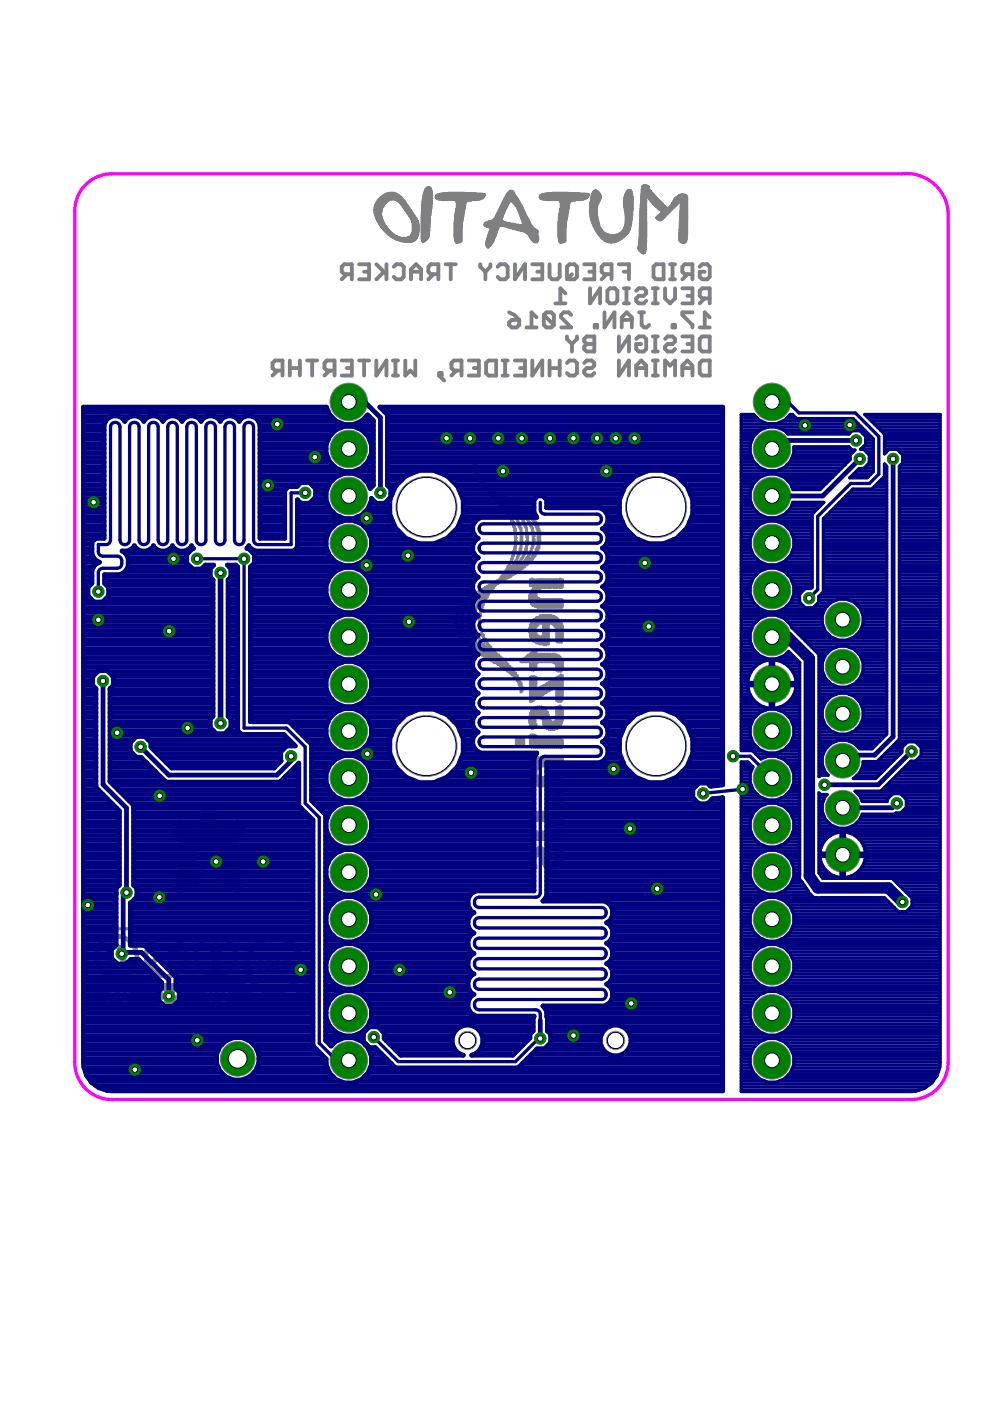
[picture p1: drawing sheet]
<svg xmlns="http://www.w3.org/2000/svg" width="210mm" height="297mm" viewBox="0 0 210 297" stroke-linecap="round" stroke-linejoin="round" font-family="sans-serif">
<g fill="none" stroke="#808080" stroke-width=".8">
<path d="M73.5 58.1l-1 1.1M74.6 58.1h-1.6l-.5-.5v-1l.5-.6h1.6v3.2M76.1 56h2.2v3.2h-2.2M77.2 57.6h1.1M79.8 56l2.1 2.1M81.4 57.6l-1.6 1.6M81.9 56v3.2M83.5 56.6l.5-.6h1.1l.5 .6v2.1l-.5 .5h-1.1l-.5-.5M87.1 57.6h2.2M87.1 59.2v-2.1l1.1-1.1 1.1 1.1v2.1M91.9 58.1l-1.1 1.1M92.9 58.1h-1.5l-.6-.5v-1l.6-.6h1.5v3.2"/>
<path d="M94.5 56h2.1M95.6 56v3.2M101.8 56v.6l1.1 1M102.9 57.6v1.6M104 56v.6l-1.1 1M105.5 56.6l.5-.6h1.1l.5 .6v2.1l-.5 .5h-1.1l-.5-.5M109.2 56v3.2l2.1-3.2v3.2M112.9 56h2.1v3.2h-2.1M113.9 57.6h1.1M116.5 56v2.7l.6 .5h1l.6-.5v-2.7M120.2 56.6l.5-.6h1.1l.5 .6v2.1l-.5 .5h-1.1l-.5-.5zM121.3 58.1l-1.1 1.1"/>
<path d="M123.9 56h2.1v3.2h-2.1M124.9 57.6h1.1M128.6 58.1l-1 1.1M129.7 58.1h-1.6l-.5-.5v-1l.5-.6h1.6v3.2M131.2 56h2.1v3.2M132.3 57.6h1M139.1 56h1.6v3.2h-1.6l-.5-.5v-2.1zM142.1 56h1M142.1 59.2h1M142.6 56v3.2M145.8 58.1l-1.1 1.1M146.8 58.1h-1.6l-.5-.5v-1l.5-.6h1.6v3.2"/>
<path d="M148.4 56.6l.5-.6h1l.6 .6v2.1l-.6 .5h-1l-.5-.5v-1.1h1M58.8 78.6l-1 1M59.9 78.6h-1.6l-.5-.6v-1l.5-.6h1.6v3.2M61.4 78h2.2M61.4 76.4v3.2M63.6 76.4v3.2M65.1 76.4h2.1M66.2 76.4v3.2M69.8 78.6l-1 1M70.9 78.6h-1.6l-.5-.6v-1l.5-.6h1.6v3.2M72.5 76.4h2.1v3.2h-2.1M73.5 78h1.1"/>
<path d="M76.1 76.4h2.2M77.2 76.4v3.2M79.8 76.4v3.2l2.1-3.2v3.2M83.3 79.6h1.1M83.3 76.4h1.1M83.8 76.4v3.2M85.9 76.4v3.2l1.1-1 1.1 1v-3.2M93.1 79.1h.5v.5h-.5zM93.1 79.6l1.1 1.1M96.8 78.6l-1.1 1M97.9 78.6h-1.7l-.5-.6v-1l.5-.6h1.7v3.2M99.4 76.4h2.1v3.2h-2.1"/>
<path d="M100.5 78h1M103.1 77l.5-.6h1.6v3.2h-1.6l-.5-.5zM106.6 79.6h1M106.6 76.4h1M107.1 76.4v3.2M107.9 68.4l.6-.6h1.6v1.1l-.5 .5h-1.1l-.6-.5zM107.9 66.2l1.1 .6 1.1 1M109.2 76.4h2.1v3.2h-2.1M110.3 78h1M111.6 69.4h2.2M112.9 76.4v3.2l2.1-3.2v3.2M113.8 67.3l-1.1-1.1v3.2"/>
<path d="M115.3 66.8v2.1l.5 .5h1.1l.5-.5M115.3 66.8l.5-.6h1.1l.5 .6v2.1M115.3 66.8l2.1 2.1M116.5 78h2.2M116.5 76.4v3.2M117.8 64.3h2.1M118.7 76.4v3.2M119.9 62.2l-1.1-1.1v3.2M120.2 77l.5-.6h1.1l.5 .6v2.1l-.5 .5h-1.1l-.5-.5M120.2 71.3v.6l1.1 1M121.1 66.8l-.5-.6h-1.1l-.5 .6v.5l2.1 2.1h-2.1M121.3 72.9v1.6"/>
<path d="M122.3 71.3v.6l-1 1M123.9 77l.5-.6h1.1l.5 .6v.5l-.5 .5h-1.1l-.5 .6v.5l.5 .5h1.1l.5-.5M123.9 71.9l.5-.6h1.6v3.2h-1.6l-.5-.5v-.5l.5-.6-.5-.5zM124.4 72.9h1.6M125.1 61.1v3.2l2.1-3.2v3.2M126.1 68.9h.5v.5h-.5zM128.2 66.2v3.2l2.1-3.2v3.2M129.3 61.1h1.1l.5 .6v2.1l-.5 .5h-1.1l-.5-.5v-2.1zM131.2 71.3v3.2l2.1-3.2v3.2M131.2 76.4v3.2l2.1-3.2v3.2M131.8 69.4v-2.1l1.1-1.1 1.1 1.1v2.1M131.8 67.8h2.2"/>
<path d="M132.3 61.1h1M132.3 64.3h1M132.8 61.1v3.2M134.9 61.7l.5-.6h1.1l.5 .6v.5l-.5 .5h-1.1l-.5 .6v.5l.5 .5h1.1l.5-.5M134.9 71.9l.5-.6h1.1l.5 .6v2.1l-.5 .5h-1.1l-.5-.5v-1.1h1.1M134.9 79.6v-2.1l1.1-1.1 1 1.1v2.1M134.9 78h2.1M135.5 66.2h1.1M136 66.2v2.7l.6 .5h.5l.5-.5M138.4 61.1h1.1M138.4 64.3h1.1M138.4 74.5h1.1"/>
<path d="M138.4 71.3h1.1M138.4 79.6h1.1M138.4 76.4h1.1M138.9 61.1v3.2M138.9 71.3v3.2M138.9 76.4v3.2M141 61.1v2.2l1.1 1 1-1v-2.2M141 71.9l.5-.6h1.1l.5 .6v.5l-.5 .5h-1.1l-.5 .6v.5l.5 .5h1.1l.5-.5M141 79.6v-3.2l1.1 1.1 1-1.1v3.2M142.6 68.9h.5v.5h-.5zM144.7 61.1h2.1v3.2h-2.1M144.7 71.3h2.1v3.2h-2.1"/>
<path d="M144.7 79.6v-2.1l1.1-1.1 1 1.1v2.1M144.7 78h2.1M145.8 62.7h1M145.8 72.9h1M146.8 66.2h-2.1v.6l2.1 2.1v.5M148.4 71.9l.5-.6h1.6v3.2h-1.6l-.5-.5zM148.4 77l.5-.6h1.6v3.2h-1.6l-.5-.5zM148.4 69.4h2.1M149.4 63.3l-1 1M150.5 63.3h-1.6l-.5-.6v-1l.5-.6h1.6v3.2M150.5 67.3l-1.1-1.1v3.2"/>
</g>
<g fill="#808080" stroke="#808080" stroke-width=".21">
<path d="M119.2 122.8h.2v1.7h-.2z"/>
<path d="M119.2 127.1h.2v1.6h-.2z"/>
<path d="M119.2 132.5h.2v3h-.2z"/>
<path d="M119.2 140.1h.2v2h-.2z"/>
<path d="M119.2 143.1h.2v.2h-.2z"/>
<path d="M119.2 143.5h.2v.2h-.2z"/>
<path d="M119.2 143.9h.2v.2h-.2z"/>
<path d="M119.2 144.3h.2v.2h-.2z"/>
<path d="M119.2 144.7h.2v.2h-.2z"/>
<path d="M119.2 145.1h.2v.2h-.2z"/>
<path d="M119.2 145.5h.2v.2h-.2z"/>
<path d="M119.2 145.9h.2v.2h-.2z"/>
<path d="M119.2 146.3h.2v.2h-.2z"/>
<path d="M119.2 146.7h.2v.2h-.2z"/>
<path d="M119.2 147.1h.2v.2h-.2z"/>
<path d="M119.2 147.5h.2v.2h-.2z"/>
<path d="M119.2 147.9h.2v.2h-.2z"/>
<path d="M119.2 148.3h.2v.2h-.2z"/>
<path d="M119.2 150.1h.2v.2h-.2z"/>
<path d="M119.2 150.5h.2v2.4h-.2z"/>
<path d="M119.2 156.8h.2v1.4h-.2z"/>
<path d="M119.2 160.6h.2v1.6h-.2z"/>
<path d="M119.2 164.8h.2v1.8h-.2z"/>
<path d="M119.2 168.2h.2v1.8h-.2z"/>
<path d="M119.2 173.8h.2v.2h-.2z"/>
<path d="M119.2 174.2h.2v2.8h-.2z"/>
<path d="M119.2 180h.2v2.8h-.2z"/>
<path d="M119 122.7h.3v2h-.3z"/>
<path d="M119 126.9h.3v2h-.3z"/>
<path d="M119 132.1h.3v4.2h-.3z"/>
<path d="M119 139.7h.3v2.6h-.3z"/>
<path d="M119 143.1h.3v5.6h-.3z"/>
<path d="M119 149.9h.3v3.6h-.3z"/>
<path d="M119 156.7h.3v1.9h-.3z"/>
<path d="M119 160.7h.3v1.7h-.3z"/>
<path d="M119 164.8h.3v1.8h-.3z"/>
<path d="M119 168.2h.3v2h-.3z"/>
<path d="M119 173.6h.3v4.4h-.3z"/>
<path d="M119 179.6h.3v3.8h-.3z"/>
<path d="M118.8 122.7h.2v2h-.2z"/>
<path d="M118.8 126.9h.2v2h-.2z"/>
<path d="M118.8 131.7h.2v4.6h-.2z"/>
<path d="M118.8 139.3h.2v3.2h-.2z"/>
<path d="M118.8 142.9h.2v6h-.2z"/>
<path d="M118.8 149.7h.2v4.2h-.2z"/>
<path d="M118.8 156.7h.2v1.9h-.2z"/>
<path d="M118.8 160.4h.2v2h-.2z"/>
<path d="M118.8 164.6h.2v2.2h-.2z"/>
<path d="M118.8 168.2h.2v2.2h-.2z"/>
<path d="M118.8 173.2h.2v5h-.2z"/>
<path d="M118.8 179.4h.2v4.2h-.2z"/>
<path d="M118.6 122.6h.3v2.2h-.3z"/>
<path d="M118.6 126.9h.3v2h-.3z"/>
<path d="M118.6 131.5h.3v4.8h-.3z"/>
<path d="M118.6 139.1h.3v3.4h-.3z"/>
<path d="M118.6 143.1h.3v5.8h-.3z"/>
<path d="M118.6 149.5h.3v4.6h-.3z"/>
<path d="M118.6 156.7h.3v1.9h-.3z"/>
<path d="M118.6 160.4h.3v2h-.3z"/>
<path d="M118.6 164.8h.3v1.8h-.3z"/>
<path d="M118.6 168h.3v2.2h-.3z"/>
<path d="M118.6 173h.3v5.2h-.3z"/>
<path d="M118.6 179.4h.3v4.6h-.3z"/>
<path d="M118.4 122.7h.3v2h-.3z"/>
<path d="M118.4 126.9h.3v2h-.3z"/>
<path d="M118.4 131.3h.3v5h-.3z"/>
<path d="M118.4 138.9h.3v3.4h-.3z"/>
<path d="M118.4 143.3h.3v5.4h-.3z"/>
<path d="M118.4 149.7h.3v4.5h-.3z"/>
<path d="M118.4 156.7h.3v1.7h-.3z"/>
<path d="M118.4 160.4h.3v2h-.3z"/>
<path d="M118.4 164.6h.3v2.2h-.3z"/>
<path d="M118.4 168.2h.3v2.2h-.3z"/>
<path d="M118.4 172.6h.3v5.6h-.3z"/>
<path d="M118.4 179.6h.3v4.6h-.3z"/>
<path d="M118.2 122.8h.2v1.7h-.2z"/>
<path d="M118.2 126.9h.2v2h-.2z"/>
<path d="M118.2 131.1h.2v5.2h-.2z"/>
<path d="M118.2 138.9h.2v3.6h-.2z"/>
<path d="M118.2 143.3h.2v5.6h-.2z"/>
<path d="M118.2 149.7h.2v4.8h-.2z"/>
<path d="M118.2 156.7h.2v1.9h-.2z"/>
<path d="M118.2 160.7h.2v1.7h-.2z"/>
<path d="M118.2 164.8h.2v1.8h-.2z"/>
<path d="M118.2 168h.2v2.2h-.2z"/>
<path d="M118.2 172.6h.2v5.6h-.2z"/>
<path d="M118.2 179.6h.2v4.8h-.2z"/>
<path d="M118 122.7h.3v2h-.3z"/>
<path d="M118 126.9h.3v2h-.3z"/>
<path d="M118 130.9h.3v5.4h-.3z"/>
<path d="M118 138.7h.3v3.6h-.3z"/>
<path d="M118 143.5h.3v5.2h-.3z"/>
<path d="M118 149.9h.3v4.8h-.3z"/>
<path d="M118 156.7h.3v1.7h-.3z"/>
<path d="M118 160.4h.3v2h-.3z"/>
<path d="M118 164.6h.3v2.2h-.3z"/>
<path d="M118 168.2h.3v2.2h-.3z"/>
<path d="M118 172.4h.3v5.8h-.3z"/>
<path d="M118 179.6h.3v4.8h-.3z"/>
<path d="M117.8 122.7h.2v2h-.2z"/>
<path d="M117.8 126.9h.2v2h-.2z"/>
<path d="M117.8 130.7h.2v3.2h-.2z"/>
<path d="M117.8 134.1h.2v.2h-.2z"/>
<path d="M117.8 134.5h.2v1.6h-.2z"/>
<path d="M117.8 138.7h.2v3.6h-.2z"/>
<path d="M117.8 143.5h.2v5.2h-.2z"/>
<path d="M117.8 149.9h.2v1.6h-.2z"/>
<path d="M117.8 151.7h.2v.2h-.2z"/>
<path d="M117.8 152.1h.2v2.5h-.2z"/>
<path d="M117.8 156.7h.2v1.9h-.2z"/>
<path d="M117.8 160.4h.2v2h-.2z"/>
<path d="M117.8 164.8h.2v1.8h-.2z"/>
<path d="M117.8 168h.2v2.2h-.2z"/>
<path d="M117.8 172.4h.2v5.8h-.2z"/>
<path d="M117.8 179.8h.2v1.6h-.2z"/>
<path d="M117.8 181.6h.2v.2h-.2z"/>
<path d="M117.8 182h.2v2.6h-.2z"/>
<path d="M117.6 122.7h.3v2h-.3z"/>
<path d="M117.6 126.9h.3v2h-.3z"/>
<path d="M117.6 130.7h.3v2.4h-.3z"/>
<path d="M117.6 135.5h.3v.4h-.3z"/>
<path d="M117.6 138.5h.3v2.4h-.3z"/>
<path d="M117.6 143.7h.3v2.2h-.3z"/>
<path d="M117.6 149.9h.3v.4h-.3z"/>
<path d="M117.6 152.7h.3v2h-.3z"/>
<path d="M117.6 156.7h.3v1.7h-.3z"/>
<path d="M117.6 160.4h.3v2h-.3z"/>
<path d="M117.6 164.6h.3v2.2h-.3z"/>
<path d="M117.6 168.2h.3v2.2h-.3z"/>
<path d="M117.6 172.2h.3v2.6h-.3z"/>
<path d="M117.6 176.2h.3v2h-.3z"/>
<path d="M117.6 179.8h.3v.4h-.3z"/>
<path d="M117.6 182.4h.3v2.2h-.3z"/>
<path d="M117.4 122.7h.2v2h-.2z"/>
<path d="M117.4 126.9h.2v2h-.2z"/>
<path d="M117.4 130.5h.2v2.4h-.2z"/>
<path d="M117.4 138.7h.2v2h-.2z"/>
<path d="M117.4 143.9h.2v2h-.2z"/>
<path d="M117.4 152.9h.2v2h-.2z"/>
<path d="M117.4 156.7h.2v1.9h-.2z"/>
<path d="M117.4 160.7h.2v1.7h-.2z"/>
<path d="M117.4 164.8h.2v1.8h-.2z"/>
<path d="M117.4 168.2h.2v2h-.2z"/>
<path d="M117.4 172.2h.2v2.2h-.2z"/>
<path d="M117.4 176.2h.2v2h-.2z"/>
<path d="M117.4 182.6h.2v2.2h-.2z"/>
<path d="M117.2 122.7h.3v2h-.3z"/>
<path d="M117.2 126.9h.3v2h-.3z"/>
<path d="M117.2 130.5h.3v2h-.3z"/>
<path d="M117.2 138.5h.3v2.2h-.3z"/>
<path d="M117.2 143.9h.3v2.2h-.3z"/>
<path d="M117.2 152.9h.3v2h-.3z"/>
<path d="M117.2 156.7h.3v1.7h-.3z"/>
<path d="M117.2 160.4h.3v2h-.3z"/>
<path d="M117.2 164.6h.3v2.2h-.3z"/>
<path d="M117.2 168.2h.3v1.8h-.3z"/>
<path d="M117.2 172.2h.3v2h-.3z"/>
<path d="M117.2 176.4h.3v1.8h-.3z"/>
<path d="M117.2 182.8h.3v1.8h-.3z"/>
<path d="M117.1 122.8h.2v1.7h-.2z"/>
<path d="M117.1 126.9h.2v2h-.2z"/>
<path d="M117.1 130.5h.2v2h-.2z"/>
<path d="M117.1 138.5h.2v2h-.2z"/>
<path d="M117.1 144.1h.2v2.2h-.2z"/>
<path d="M117.1 153.1h.2v1.8h-.2z"/>
<path d="M117.1 156.7h.2v1.9h-.2z"/>
<path d="M117.1 160.4h.2v2h-.2z"/>
<path d="M117.1 164.8h.2v1.8h-.2z"/>
<path d="M117.1 172.2h.2v2h-.2z"/>
<path d="M117.1 176.2h.2v2h-.2z"/>
<path d="M117.1 182.8h.2v2h-.2z"/>
<path d="M116.8 122.7h.3v2h-.3z"/>
<path d="M116.8 126.9h.3v2h-.3z"/>
<path d="M116.8 130.3h.3v2h-.3z"/>
<path d="M116.8 138.7h.3v1.8h-.3z"/>
<path d="M116.8 144.1h.3v2.2h-.3z"/>
<path d="M116.8 152.9h.3v2h-.3z"/>
<path d="M116.8 156.7h.3v1.7h-.3z"/>
<path d="M116.8 160.4h.3v2h-.3z"/>
<path d="M116.8 164.6h.3v2.2h-.3z"/>
<path d="M116.8 172h.3v2.2h-.3z"/>
<path d="M116.8 176.2h.3v2h-.3z"/>
<path d="M116.8 182.8h.3v2h-.3z"/>
<path d="M116.6 122.7h.3v2h-.3z"/>
<path d="M116.6 126.9h.3v2h-.3z"/>
<path d="M116.6 130.3h.3v2h-.3z"/>
<path d="M116.6 138.5h.3v2h-.3z"/>
<path d="M116.6 144.3h.3v2.2h-.3z"/>
<path d="M116.6 152.7h.3v2.2h-.3z"/>
<path d="M116.6 156.7h.3v1.9h-.3z"/>
<path d="M116.6 160.7h.3v1.7h-.3z"/>
<path d="M116.6 164.8h.3v1.8h-.3z"/>
<path d="M116.6 172.2h.3v1.8h-.3z"/>
<path d="M116.6 176.2h.3v2h-.3z"/>
<path d="M116.6 182.6h.3v2h-.3z"/>
<path d="M116.4 122.7h.2v2h-.2z"/>
<path d="M116.4 126.9h.2v2h-.2z"/>
<path d="M116.4 130.3h.2v2h-.2z"/>
<path d="M116.4 138.5h.2v2h-.2z"/>
<path d="M116.4 144.5h.2v2h-.2z"/>
<path d="M116.4 152.1h.2v2.5h-.2z"/>
<path d="M116.4 156.7h.2v1.7h-.2z"/>
<path d="M116.4 160.4h.2v2h-.2z"/>
<path d="M116.4 164.6h.2v2.2h-.2z"/>
<path d="M116.4 172h.2v2h-.2z"/>
<path d="M116.4 176.4h.2v1.8h-.2z"/>
<path d="M116.4 182h.2v2.8h-.2z"/>
<path d="M116.2 122.7h.3v2h-.3z"/>
<path d="M116.2 126.9h.3v2h-.3z"/>
<path d="M116.2 130.3h.3v2.4h-.3z"/>
<path d="M116.2 132.9h.3v2.6h-.3z"/>
<path d="M116.2 135.7h.3v1h-.3z"/>
<path d="M116.2 138.7h.3v1.8h-.3z"/>
<path d="M116.2 144.5h.3v2.2h-.3z"/>
<path d="M116.2 151.5h.3v.2h-.3z"/>
<path d="M116.2 151.8h.3v3.1h-.3z"/>
<path d="M116.2 156.7h.3v1.9h-.3z"/>
<path d="M116.2 160.4h.3v2h-.3z"/>
<path d="M116.2 164.8h.3v1.8h-.3z"/>
<path d="M116.2 172.2h.3v1.8h-.3z"/>
<path d="M116.2 176.2h.3v2h-.3z"/>
<path d="M116.2 181.6h.3v3h-.3z"/>
<path d="M116 122.7h.2v2h-.2z"/>
<path d="M116 126.9h.2v2h-.2z"/>
<path d="M116 130.3h.2v6.4h-.2z"/>
<path d="M116 138.5h.2v2h-.2z"/>
<path d="M116 144.7h.2v2h-.2z"/>
<path d="M116 150.9h.2v3.8h-.2z"/>
<path d="M116 156.7h.2v1.7h-.2z"/>
<path d="M116 160.4h.2v2h-.2z"/>
<path d="M116 164.6h.2v2.2h-.2z"/>
<path d="M116 172h.2v2h-.2z"/>
<path d="M116 176.2h.2v2h-.2z"/>
<path d="M116 180.8h.2v3.8h-.2z"/>
<path d="M115.8 122.8h.3v1.7h-.3z"/>
<path d="M115.8 126.9h.3v2h-.3z"/>
<path d="M115.8 130.3h.3v6.4h-.3z"/>
<path d="M115.8 138.5h.3v2h-.3z"/>
<path d="M115.8 144.7h.3v2.2h-.3z"/>
<path d="M115.8 150.7h.3v3.9h-.3z"/>
<path d="M115.8 156.7h.3v1.9h-.3z"/>
<path d="M115.8 160.7h.3v1.7h-.3z"/>
<path d="M115.8 164.8h.3v1.8h-.3z"/>
<path d="M115.8 172.2h.3v2h-.3z"/>
<path d="M115.8 176.4h.3v1.8h-.3z"/>
<path d="M115.8 180.4h.3v4h-.3z"/>
<path d="M115.7 122.7h.2v2h-.2z"/>
<path d="M115.7 126.9h.2v2h-.2z"/>
<path d="M115.7 130.3h.2v6.6h-.2z"/>
<path d="M115.7 138.7h.2v1.8h-.2z"/>
<path d="M115.7 144.9h.2v2.2h-.2z"/>
<path d="M115.7 150.3h.2v4.2h-.2z"/>
<path d="M115.7 156.7h.2v1.7h-.2z"/>
<path d="M115.7 160.4h.2v2h-.2z"/>
<path d="M115.7 164.6h.2v2.2h-.2z"/>
<path d="M115.7 172h.2v2h-.2z"/>
<path d="M115.7 176.2h.2v2h-.2z"/>
<path d="M115.7 180.2h.2v4h-.2z"/>
<path d="M115.4 122.7h.3v2h-.3z"/>
<path d="M115.4 126.9h.3v2h-.3z"/>
<path d="M115.4 130.3h.3v6.4h-.3z"/>
<path d="M115.4 138.5h.3v2h-.3z"/>
<path d="M115.4 145.1h.3v2h-.3z"/>
<path d="M115.4 150.1h.3v4.2h-.3z"/>
<path d="M115.4 156.7h.3v1.9h-.3z"/>
<path d="M115.4 160.4h.3v2h-.3z"/>
<path d="M115.4 164.8h.3v1.8h-.3z"/>
<path d="M115.4 172.2h.3v1.8h-.3z"/>
<path d="M115.4 176.2h.3v2h-.3z"/>
<path d="M115.4 180h.3v4.2h-.3z"/>
<path d="M115.3 122.7h.2v2h-.2z"/>
<path d="M115.3 126.9h.2v2h-.2z"/>
<path d="M115.3 130.3h.2v6.6h-.2z"/>
<path d="M115.3 138.5h.2v2h-.2z"/>
<path d="M115.3 145.1h.2v2.2h-.2z"/>
<path d="M115.3 149.9h.2v4h-.2z"/>
<path d="M115.3 156.7h.2v1.7h-.2z"/>
<path d="M115.3 160.4h.2v2h-.2z"/>
<path d="M115.3 164.6h.2v2.2h-.2z"/>
<path d="M115.3 172h.2v2h-.2z"/>
<path d="M115.3 176.4h.2v1.8h-.2z"/>
<path d="M115.3 179.8h.2v4h-.2z"/>
<path d="M115 122.7h.3v2h-.3z"/>
<path d="M115 126.9h.3v2h-.3z"/>
<path d="M115 130.3h.3v6.4h-.3z"/>
<path d="M115 138.7h.3v1.8h-.3z"/>
<path d="M115 145.3h.3v2.2h-.3z"/>
<path d="M115 149.9h.3v3.8h-.3z"/>
<path d="M115 156.7h.3v1.9h-.3z"/>
<path d="M115 160.6h.3v2h-.3z"/>
<path d="M115 164.8h.3v1.8h-.3z"/>
<path d="M115 172.2h.3v2h-.3z"/>
<path d="M115 176.2h.3v2h-.3z"/>
<path d="M115 179.8h.3v3.6h-.3z"/>
<path d="M114.9 122.7h.2v2h-.2z"/>
<path d="M114.9 126.9h.2v2h-.2z"/>
<path d="M114.9 130.3h.2v2h-.2z"/>
<path d="M114.9 134.7h.2v2h-.2z"/>
<path d="M114.9 138.5h.2v2h-.2z"/>
<path d="M114.9 145.3h.2v2.2h-.2z"/>
<path d="M114.9 149.9h.2v2.8h-.2z"/>
<path d="M114.9 156.7h.2v1.7h-.2z"/>
<path d="M114.9 160.4h.2v2h-.2z"/>
<path d="M114.9 164.6h.2v2.2h-.2z"/>
<path d="M114.9 172h.2v2h-.2z"/>
<path d="M114.9 176.2h.2v2h-.2z"/>
<path d="M114.9 179.6h.2v3h-.2z"/>
<path d="M114.7 122.7h.2v2h-.2z"/>
<path d="M114.7 126.9h.2v2h-.2z"/>
<path d="M114.7 130.5h.2v1.8h-.2z"/>
<path d="M114.7 134.9h.2v1.8h-.2z"/>
<path d="M114.7 138.5h.2v2h-.2z"/>
<path d="M114.7 145.5h.2v2.2h-.2z"/>
<path d="M114.7 149.7h.2v2.8h-.2z"/>
<path d="M114.7 156.7h.2v1.9h-.2z"/>
<path d="M114.7 160.4h.2v2.2h-.2z"/>
<path d="M114.7 164.8h.2v1.8h-.2z"/>
<path d="M114.7 172.2h.2v1.8h-.2z"/>
<path d="M114.7 176.4h.2v1.8h-.2z"/>
<path d="M114.7 179.6h.2v2.4h-.2z"/>
<path d="M114.7 182.2h.2v.2h-.2z"/>
<path d="M114.4 112.6h.3v.2h-.3z"/>
<path d="M114.4 113h.3v2.4h-.3z"/>
<path d="M114.4 122.7h.3v2.2h-.3z"/>
<path d="M114.4 126.9h.3v2h-.3z"/>
<path d="M114.4 130.3h.3v2h-.3z"/>
<path d="M114.4 134.9h.3v1.8h-.3z"/>
<path d="M114.4 138.5h.3v2h-.3z"/>
<path d="M114.4 145.5h.3v2.2h-.3z"/>
<path d="M114.4 149.9h.3v2h-.3z"/>
<path d="M114.4 156.7h.3v1.7h-.3z"/>
<path d="M114.4 160.4h.3v2.2h-.3z"/>
<path d="M114.4 164.6h.3v2.2h-.3z"/>
<path d="M114.4 172h.3v2h-.3z"/>
<path d="M114.4 176.2h.3v2h-.3z"/>
<path d="M114.4 179.6h.3v2.2h-.3z"/>
<path d="M114.3 112h.2v4.4h-.2z"/>
<path d="M114.3 122.7h.2v2.2h-.2z"/>
<path d="M114.3 126.7h.2v2.2h-.2z"/>
<path d="M114.3 130.5h.2v1.8h-.2z"/>
<path d="M114.3 134.7h.2v2h-.2z"/>
<path d="M114.3 138.7h.2v1.8h-.2z"/>
<path d="M114.3 145.7h.2v2.2h-.2z"/>
<path d="M114.3 149.7h.2v2h-.2z"/>
<path d="M114.3 156.7h.2v1.9h-.2z"/>
<path d="M114.3 160.6h.2v2.2h-.2z"/>
<path d="M114.3 164.6h.2v2h-.2z"/>
<path d="M114.3 172.2h.2v1.8h-.2z"/>
<path d="M114.3 176.2h.2v2h-.2z"/>
<path d="M114.3 179.6h.2v2h-.2z"/>
<path d="M114 111.4h.3v5.4h-.3z"/>
<path d="M114 122.7h.3v2.5h-.3z"/>
<path d="M114 126.7h.3v2.2h-.3z"/>
<path d="M114 130.7h.3v2h-.3z"/>
<path d="M114 134.7h.3v1.8h-.3z"/>
<path d="M114 138.5h.3v2h-.3z"/>
<path d="M114 145.9h.3v2h-.3z"/>
<path d="M114 149.9h.3v1.8h-.3z"/>
<path d="M114 156.7h.3v1.7h-.3z"/>
<path d="M114 160.4h.3v2.6h-.3z"/>
<path d="M114 164.4h.3v2.4h-.3z"/>
<path d="M114 172h.3v2h-.3z"/>
<path d="M114 176.4h.3v1.8h-.3z"/>
<path d="M114 179.6h.3v2h-.3z"/>
<path d="M113.9 111h.2v2.4h-.2z"/>
<path d="M113.9 113.6h.2v.2h-.2z"/>
<path d="M113.9 114h.2v.2h-.2z"/>
<path d="M113.9 114.4h.2v.2h-.2z"/>
<path d="M113.9 114.8h.2v.2h-.2z"/>
<path d="M113.9 115.2h.2v2h-.2z"/>
<path d="M113.9 122.7h.2v2.8h-.2z"/>
<path d="M113.9 126.5h.2v2.4h-.2z"/>
<path d="M113.9 130.7h.2v2h-.2z"/>
<path d="M113.9 134.5h.2v2h-.2z"/>
<path d="M113.9 138.5h.2v2.2h-.2z"/>
<path d="M113.9 145.9h.2v2.2h-.2z"/>
<path d="M113.9 149.7h.2v2.2h-.2z"/>
<path d="M113.9 156.7h.2v1.9h-.2z"/>
<path d="M113.9 160.4h.2v2.8h-.2z"/>
<path d="M113.9 164.2h.2v2.4h-.2z"/>
<path d="M113.9 172.2h.2v2h-.2z"/>
<path d="M113.9 176.2h.2v2h-.2z"/>
<path d="M113.9 179.6h.2v2h-.2z"/>
<path d="M113.6 110.6h.3v1.8h-.3z"/>
<path d="M113.6 116h.3v1.6h-.3z"/>
<path d="M113.6 122.8h.3v5.9h-.3z"/>
<path d="M113.6 130.7h.3v2.4h-.3z"/>
<path d="M113.6 134.1h.3v2.4h-.3z"/>
<path d="M113.6 137.7h.3v.2h-.3z"/>
<path d="M113.6 138.1h.3v2.6h-.3z"/>
<path d="M113.6 140.9h.3v.2h-.3z"/>
<path d="M113.6 141.3h.3v.4h-.3z"/>
<path d="M113.6 141.9h.3v.2h-.3z"/>
<path d="M113.6 143.5h.3v.4h-.3z"/>
<path d="M113.6 144.1h.3v.2h-.3z"/>
<path d="M113.6 144.5h.3v.2h-.3z"/>
<path d="M113.6 144.9h.3v.4h-.3z"/>
<path d="M113.6 145.5h.3v.2h-.3z"/>
<path d="M113.6 145.9h.3v2.4h-.3z"/>
<path d="M113.6 149.9h.3v2h-.3z"/>
<path d="M113.6 153.5h.3v.8h-.3z"/>
<path d="M113.6 155.9h.3v.4h-.3z"/>
<path d="M113.6 156.5h.3v2h-.3z"/>
<path d="M113.6 160.4h.3v6.2h-.3z"/>
<path d="M113.6 172h.3v2h-.3z"/>
<path d="M113.6 176.2h.3v2h-.3z"/>
<path d="M113.6 179.8h.3v2h-.3z"/>
<path d="M113.6 183.4h.3v.8h-.3z"/>
<path d="M113.5 110.4h.2v1.4h-.2z"/>
<path d="M113.5 116.4h.2v1.6h-.2z"/>
<path d="M113.5 122.8h.2v5.9h-.2z"/>
<path d="M113.5 130.9h.2v2.8h-.2z"/>
<path d="M113.5 133.9h.2v2.4h-.2z"/>
<path d="M113.5 137.7h.2v4.4h-.2z"/>
<path d="M113.5 143.5h.2v4.8h-.2z"/>
<path d="M113.5 149.9h.2v2.6h-.2z"/>
<path d="M113.5 152.7h.2v.4h-.2z"/>
<path d="M113.5 153.3h.2v1.2h-.2z"/>
<path d="M113.5 155.9h.2v2.7h-.2z"/>
<path d="M113.5 160.7h.2v5.9h-.2z"/>
<path d="M113.5 172.2h.2v1.8h-.2z"/>
<path d="M113.5 176.4h.2v1.8h-.2z"/>
<path d="M113.5 179.8h.2v2.4h-.2z"/>
<path d="M113.5 182.4h.2v.4h-.2z"/>
<path d="M113.5 183h.2v1.2h-.2z"/>
<path d="M113.3 110h.2v1.4h-.2z"/>
<path d="M113.3 113.6h.2v.2h-.2z"/>
<path d="M113.3 114.2h.2v.2h-.2z"/>
<path d="M113.3 114.6h.2v.2h-.2z"/>
<path d="M113.3 117h.2v1.2h-.2z"/>
<path d="M113.3 122.8h.2v5.9h-.2z"/>
<path d="M113.3 131.1h.2v5h-.2z"/>
<path d="M113.3 137.7h.2v4.4h-.2z"/>
<path d="M113.3 143.3h.2v5.2h-.2z"/>
<path d="M113.3 149.9h.2v4.6h-.2z"/>
<path d="M113.3 155.7h.2v2.8h-.2z"/>
<path d="M113.3 160.4h.2v6h-.2z"/>
<path d="M113.3 172h.2v2h-.2z"/>
<path d="M113.3 176.2h.2v2h-.2z"/>
<path d="M113.3 179.8h.2v4.6h-.2z"/>
<path d="M113.1 109.8h.2v1.2h-.2z"/>
<path d="M113.1 112.6h.2v.2h-.2z"/>
<path d="M113.1 113h.2v2.8h-.2z"/>
<path d="M113.1 117.2h.2v1.2h-.2z"/>
<path d="M113.1 122.7h.2v5.8h-.2z"/>
<path d="M113.1 131.1h.2v5h-.2z"/>
<path d="M113.1 137.9h.2v4.4h-.2z"/>
<path d="M113.1 143.3h.2v5.4h-.2z"/>
<path d="M113.1 150.1h.2v4.4h-.2z"/>
<path d="M113.1 155.6h.2v3h-.2z"/>
<path d="M113.1 160.4h.2v6h-.2z"/>
<path d="M113.1 172.2h.2v1.8h-.2z"/>
<path d="M113.1 176.2h.2v2h-.2z"/>
<path d="M113.1 180h.2v4.4h-.2z"/>
<path d="M112.9 109.4h.2v1.2h-.2z"/>
<path d="M112.9 111.8h.2v4.6h-.2z"/>
<path d="M112.9 117.6h.2v1.2h-.2z"/>
<path d="M112.9 122.8h.2v1.7h-.2z"/>
<path d="M112.9 124.7h.2v3.8h-.2z"/>
<path d="M112.9 131.5h.2v4.4h-.2z"/>
<path d="M112.9 137.9h.2v4.2h-.2z"/>
<path d="M112.9 143.3h.2v5.4h-.2z"/>
<path d="M112.9 150.3h.2v4.4h-.2z"/>
<path d="M112.9 155.7h.2v2.8h-.2z"/>
<path d="M112.9 160.4h.2v1.8h-.2z"/>
<path d="M112.9 162.4h.2v3.8h-.2z"/>
<path d="M112.9 172h.2v2h-.2z"/>
<path d="M112.9 176.4h.2v1.8h-.2z"/>
<path d="M112.9 180h.2v4.4h-.2z"/>
<path d="M112.6 109.4h.3v1h-.3z"/>
<path d="M112.6 111.4h.3v1.6h-.3z"/>
<path d="M112.6 115.2h.3v.2h-.3z"/>
<path d="M112.6 115.6h.3v1.4h-.3z"/>
<path d="M112.6 117.8h.3v1.2h-.3z"/>
<path d="M112.6 122.6h.3v1.7h-.3z"/>
<path d="M112.6 124.9h.3v3.4h-.3z"/>
<path d="M112.6 131.7h.3v4h-.3z"/>
<path d="M112.6 138.3h.3v4h-.3z"/>
<path d="M112.6 143.3h.3v5.6h-.3z"/>
<path d="M112.6 150.5h.3v4.2h-.3z"/>
<path d="M112.6 155.6h.3v3h-.3z"/>
<path d="M112.6 160.4h.3v1.8h-.3z"/>
<path d="M112.6 162.8h.3v3.4h-.3z"/>
<path d="M112.6 172.2h.3v2h-.3z"/>
<path d="M112.6 176.2h.3v2h-.3z"/>
<path d="M112.6 180.4h.3v4h-.3z"/>
<path d="M112.5 109h.2v1h-.2z"/>
<path d="M112.5 110.8h.2v1.2h-.2z"/>
<path d="M112.5 116.2h.2v1.2h-.2z"/>
<path d="M112.5 118.2h.2v1h-.2z"/>
<path d="M112.5 122.7h.2v1.7h-.2z"/>
<path d="M112.5 125.1h.2v3h-.2z"/>
<path d="M112.5 131.9h.2v3.4h-.2z"/>
<path d="M112.5 138.3h.2v3.8h-.2z"/>
<path d="M112.5 143.3h.2v5.6h-.2z"/>
<path d="M112.5 150.7h.2v3.8h-.2z"/>
<path d="M112.5 155.7h.2v2.8h-.2z"/>
<path d="M112.5 160.4h.2v1.8h-.2z"/>
<path d="M112.5 162.8h.2v3h-.2z"/>
<path d="M112.5 172h.2v2h-.2z"/>
<path d="M112.5 176.2h.2v2h-.2z"/>
<path d="M112.5 180.6h.2v3.8h-.2z"/>
<path d="M112.2 108.8h.3v1.2h-.3z"/>
<path d="M112.2 110.6h.3v1h-.3z"/>
<path d="M112.2 116.8h.3v1h-.3z"/>
<path d="M112.2 118.3h.3v1.1h-.3z"/>
<path d="M112.2 122.7h.3v1.7h-.3z"/>
<path d="M112.2 125.5h.3v2.2h-.3z"/>
<path d="M112.2 132.3h.3v2.8h-.3z"/>
<path d="M112.2 138.5h.3v2.4h-.3z"/>
<path d="M112.2 141.1h.3v1h-.3z"/>
<path d="M112.2 143.5h.3v5.4h-.3z"/>
<path d="M112.2 151.1h.3v3.1h-.3z"/>
<path d="M112.2 155.9h.3v2.5h-.3z"/>
<path d="M112.2 160.6h.3v1.6h-.3z"/>
<path d="M112.2 163.2h.3v2.4h-.3z"/>
<path d="M112.2 172.2h.3v1.8h-.3z"/>
<path d="M112.2 176.4h.3v1.8h-.3z"/>
<path d="M112.2 181h.3v3.2h-.3z"/>
<path d="M112.1 108.6h.2v1h-.2z"/>
<path d="M112.1 110.2h.2v.8h-.2z"/>
<path d="M112.1 117.2h.2v1h-.2z"/>
<path d="M112.1 118.6h.2v1h-.2z"/>
<path d="M112.1 126.1h.2v.2h-.2z"/>
<path d="M112.1 126.5h.2v.2h-.2z"/>
<path d="M112.1 126.9h.2v.2h-.2z"/>
<path d="M112.1 133.1h.2v.2h-.2z"/>
<path d="M112.1 133.5h.2v.2h-.2z"/>
<path d="M112.1 133.9h.2v.2h-.2z"/>
<path d="M112.1 138.7h.2v1.8h-.2z"/>
<path d="M112.1 151.8h.2v.3h-.2z"/>
<path d="M112.1 152.3h.2v.2h-.2z"/>
<path d="M112.1 152.7h.2v.2h-.2z"/>
<path d="M112.1 153.1h.2v.2h-.2z"/>
<path d="M112.1 163.8h.2v.2h-.2z"/>
<path d="M112.1 164.2h.2v.2h-.2z"/>
<path d="M112.1 164.6h.2v.2h-.2z"/>
<path d="M112.1 181.6h.2v.2h-.2z"/>
<path d="M112.1 182h.2v.2h-.2z"/>
<path d="M112.1 182.4h.2v.2h-.2z"/>
<path d="M112.1 182.8h.2v.2h-.2z"/>
<path d="M111.9 108.4h.2v1.2h-.2z"/>
<path d="M111.9 110h.2v.8h-.2z"/>
<path d="M111.9 113h.2v.2h-.2z"/>
<path d="M111.9 113.4h.2v.6h-.2z"/>
<path d="M111.9 114.2h.2v.2h-.2z"/>
<path d="M111.9 114.6h.2v.6h-.2z"/>
<path d="M111.9 115.4h.2v.2h-.2z"/>
<path d="M111.9 117.6h.2v.8h-.2z"/>
<path d="M111.9 118.6h.2v1.2h-.2z"/>
<path d="M111.9 138.7h.2v1.8h-.2z"/>
<path d="M111.7 108.4h.2v.8h-.2z"/>
<path d="M111.7 109.6h.2v.8h-.2z"/>
<path d="M111.7 111.8h.2v4.6h-.2z"/>
<path d="M111.7 116.6h.2v.2h-.2z"/>
<path d="M111.7 118h.2v.8h-.2z"/>
<path d="M111.7 119h.2v1h-.2z"/>
<path d="M111.7 138.9h.2v1.6h-.2z"/>
<path d="M111.5 108h.2v1.2h-.2z"/>
<path d="M111.5 109.4h.2v.8h-.2z"/>
<path d="M111.5 111.4h.2v2.2h-.2z"/>
<path d="M111.5 113.8h.2v.2h-.2z"/>
<path d="M111.5 114.6h.2v.2h-.2z"/>
<path d="M111.5 115h.2v2.2h-.2z"/>
<path d="M111.5 118.2h.2v1.8h-.2z"/>
<path d="M111.5 139.1h.2v1.4h-.2z"/>
<path d="M111.3 108h.2v.8h-.2z"/>
<path d="M111.3 109h.2v.8h-.2z"/>
<path d="M111.3 110.8h.2v1.2h-.2z"/>
<path d="M111.3 116.2h.2v1.4h-.2z"/>
<path d="M111.3 118.6h.2v1.8h-.2z"/>
<path d="M111.3 139.3h.2v1.2h-.2z"/>
<path d="M111.1 107.8h.2v1.8h-.2z"/>
<path d="M111.1 110.4h.2v1.2h-.2z"/>
<path d="M111.1 116.8h.2v1.2h-.2z"/>
<path d="M111.1 118.7h.2v1.7h-.2z"/>
<path d="M111.1 139.5h.2v1h-.2z"/>
<path d="M111.1 156.4h.2v.3h-.2z"/>
<path d="M111.1 156.9h.2v.3h-.2z"/>
<path d="M111.1 157.4h.2v.2h-.2z"/>
<path d="M111.1 157.9h.2v.3h-.2z"/>
<path d="M110.9 107.6h.2v1.6h-.2z"/>
<path d="M110.9 110h.2v1h-.2z"/>
<path d="M110.9 117.3h.2v1.1h-.2z"/>
<path d="M110.9 119.2h.2v1.4h-.2z"/>
<path d="M110.9 139.5h.2v1h-.2z"/>
<path d="M110.9 156.3h.2v1.9h-.2z"/>
<path d="M110.7 107.6h.2v1.6h-.2z"/>
<path d="M110.7 109.8h.2v1h-.2z"/>
<path d="M110.7 113.2h.2v.2h-.2z"/>
<path d="M110.7 113.6h.2v.2h-.2z"/>
<path d="M110.7 114h.2v.2h-.2z"/>
<path d="M110.7 114.4h.2v.2h-.2z"/>
<path d="M110.7 114.8h.2v.2h-.2z"/>
<path d="M110.7 115.2h.2v.2h-.2z"/>
<path d="M110.7 117.8h.2v.8h-.2z"/>
<path d="M110.7 119.1h.2v1.7h-.2z"/>
<path d="M110.7 139.7h.2v.8h-.2z"/>
<path d="M110.7 145.5h.2v.2h-.2z"/>
<path d="M110.7 145.9h.2v.8h-.2z"/>
<path d="M110.7 156.3h.2v2.2h-.2z"/>
<path d="M110.5 107.4h.2v1.4h-.2z"/>
<path d="M110.5 109.4h.2v.8h-.2z"/>
<path d="M110.5 111.8h.2v4.6h-.2z"/>
<path d="M110.5 116.6h.2v.2h-.2z"/>
<path d="M110.5 118.2h.2v1h-.2z"/>
<path d="M110.5 119.6h.2v1.2h-.2z"/>
<path d="M110.5 139.9h.2v.6h-.2z"/>
<path d="M110.5 144.7h.2v2.2h-.2z"/>
<path d="M110.5 156.3h.2v2.2h-.2z"/>
<path d="M110.3 107.2h.2v1.6h-.2z"/>
<path d="M110.3 109.4h.2v.6h-.2z"/>
<path d="M110.3 111.2h.2v.2h-.2z"/>
<path d="M110.3 111.6h.2v1.8h-.2z"/>
<path d="M110.3 113.6h.2v.2h-.2z"/>
<path d="M110.3 114h.2v.8h-.2z"/>
<path d="M110.3 115h.2v2.2h-.2z"/>
<path d="M110.3 118.4h.2v.8h-.2z"/>
<path d="M110.3 119.5h.2v1.4h-.2z"/>
<path d="M110.3 140.1h.2v.4h-.2z"/>
<path d="M110.3 144.5h.2v2.4h-.2z"/>
<path d="M110.3 156.3h.2v2.2h-.2z"/>
<path d="M110.1 107h.2v1.4h-.2z"/>
<path d="M110.1 109h.2v.6h-.2z"/>
<path d="M110.1 110.8h.2v1.4h-.2z"/>
<path d="M110.1 116.2h.2v1.6h-.2z"/>
<path d="M110.1 118.8h.2v.8h-.2z"/>
<path d="M110.1 119.8h.2v1.4h-.2z"/>
<path d="M110.1 143.9h.2v1.8h-.2z"/>
<path d="M110.1 146.1h.2v.2h-.2z"/>
<path d="M110.1 156.3h.2v2.2h-.2z"/>
<path d="M109.9 107h.2v1.4h-.2z"/>
<path d="M109.9 108.8h.2v.8h-.2z"/>
<path d="M109.9 110.4h.2v1.4h-.2z"/>
<path d="M109.9 117h.2v1.2h-.2z"/>
<path d="M109.9 119h.2v.8h-.2z"/>
<path d="M109.9 120h.2v1.3h-.2z"/>
<path d="M109.9 143.7h.2v1.6h-.2z"/>
<path d="M109.9 156.3h.2v2.2h-.2z"/>
<path d="M109.7 106.8h.2v1.4h-.2z"/>
<path d="M109.7 108.4h.2v.8h-.2z"/>
<path d="M109.7 110h.2v1h-.2z"/>
<path d="M109.7 117.6h.2v1h-.2z"/>
<path d="M109.7 119.4h.2v1.9h-.2z"/>
<path d="M109.7 143.1h.2v1.6h-.2z"/>
<path d="M109.7 156.3h.2v2.2h-.2z"/>
<path d="M109.5 106.8h.2v1.2h-.2z"/>
<path d="M109.5 108.4h.2v.6h-.2z"/>
<path d="M109.5 109.6h.2v1h-.2z"/>
<path d="M109.5 114h.2v.2h-.2z"/>
<path d="M109.5 114.6h.2v.2h-.2z"/>
<path d="M109.5 118h.2v1h-.2z"/>
<path d="M109.5 119.6h.2v2h-.2z"/>
<path d="M109.5 143.1h.2v1.4h-.2z"/>
<path d="M109.5 156.3h.2v2.2h-.2z"/>
<path d="M109.3 106.6h.2v2h-.2z"/>
<path d="M109.3 109.4h.2v.8h-.2z"/>
<path d="M109.3 112h.2v4.4h-.2z"/>
<path d="M109.3 116.6h.2v.2h-.2z"/>
<path d="M109.3 118.6h.2v1h-.2z"/>
<path d="M109.3 120h.2v1.8h-.2z"/>
<path d="M109.3 142.5h.2v1.6h-.2z"/>
<path d="M109.3 156.5h.2v1.7h-.2z"/>
<path d="M109.1 106.4h.2v1.2h-.2z"/>
<path d="M109.1 107.8h.2v.8h-.2z"/>
<path d="M109.1 109.2h.2v.6h-.2z"/>
<path d="M109.1 111.6h.2v5.8h-.2z"/>
<path d="M109.1 118.8h.2v.8h-.2z"/>
<path d="M109.1 119.8h.2v.2h-.2z"/>
<path d="M109.1 120.1h.2v1.7h-.2z"/>
<path d="M109.1 142.5h.2v1.4h-.2z"/>
<path d="M108.9 106.4h.2v1.8h-.2z"/>
<path d="M108.9 108.6h.2v1h-.2z"/>
<path d="M108.9 110.6h.2v1.6h-.2z"/>
<path d="M108.9 112.4h.2v.2h-.2z"/>
<path d="M108.9 116h.2v.2h-.2z"/>
<path d="M108.9 116.4h.2v1.6h-.2z"/>
<path d="M108.9 119.4h.2v2.5h-.2z"/>
<path d="M108.9 142.1h.2v1.6h-.2z"/>
<path d="M108.7 106.2h.2v2.2h-.2z"/>
<path d="M108.7 108.6h.2v.6h-.2z"/>
<path d="M108.7 110.4h.2v1.4h-.2z"/>
<path d="M108.7 116.8h.2v.2h-.2z"/>
<path d="M108.7 117.2h.2v1.4h-.2z"/>
<path d="M108.7 119.6h.2v.6h-.2z"/>
<path d="M108.7 120.4h.2v1.6h-.2z"/>
<path d="M108.7 141.9h.2v1.4h-.2z"/>
<path d="M108.5 106.2h.2v1.6h-.2z"/>
<path d="M108.5 108.2h.2v.8h-.2z"/>
<path d="M108.5 109.8h.2v1h-.2z"/>
<path d="M108.5 117.8h.2v1.4h-.2z"/>
<path d="M108.5 120h.2v2.2h-.2z"/>
<path d="M108.5 141.5h.2v1.8h-.2z"/>
<path d="M108.3 106h.2v2h-.2z"/>
<path d="M108.3 108.2h.2v.6h-.2z"/>
<path d="M108.3 109.6h.2v1.2h-.2z"/>
<path d="M108.3 118.3h.2v1.1h-.2z"/>
<path d="M108.3 120h.2v2.4h-.2z"/>
<path d="M108.3 141.5h.2v1.6h-.2z"/>
<path d="M108.1 105.8h.2v1.8h-.2z"/>
<path d="M108.1 107.8h.2v.6h-.2z"/>
<path d="M108.1 109.2h.2v.8h-.2z"/>
<path d="M108.1 119h.2v1h-.2z"/>
<path d="M108.1 120.4h.2v1.9h-.2z"/>
<path d="M108.1 141.1h.2v1.8h-.2z"/>
<path d="M107.9 105.8h.2v2.6h-.2z"/>
<path d="M107.9 109h.2v.8h-.2z"/>
<path d="M107.9 119.4h.2v.8h-.2z"/>
<path d="M107.9 120.4h.2v2.2h-.2z"/>
<path d="M107.9 141.1h.2v1.6h-.2z"/>
<path d="M107.7 105.6h.2v2.4h-.2z"/>
<path d="M107.7 108.6h.2v.8h-.2z"/>
<path d="M107.7 119.8h.2v2.8h-.2z"/>
<path d="M107.7 140.7h.2v1.8h-.2z"/>
<path d="M107.5 105.6h.2v2.4h-.2z"/>
<path d="M107.5 108.4h.2v.8h-.2z"/>
<path d="M107.5 120h.2v2.7h-.2z"/>
<path d="M107.5 140.5h.2v2h-.2z"/>
<path d="M107.3 105.4h.2v2.2h-.2z"/>
<path d="M107.3 108h.2v.8h-.2z"/>
<path d="M107.3 120.5h.2v2.2h-.2z"/>
<path d="M107.3 140.3h.2v2h-.2z"/>
<path d="M107.1 105.2h.2v2.4h-.2z"/>
<path d="M107.1 107.8h.2v.8h-.2z"/>
<path d="M107.1 120.8h.2v2.2h-.2z"/>
<path d="M107.1 140.1h.2v2h-.2z"/>
<path d="M106.9 105.2h.2v2h-.2z"/>
<path d="M106.9 107.4h.2v.8h-.2z"/>
<path d="M106.9 121.2h.2v1.9h-.2z"/>
<path d="M106.9 139.9h.2v2h-.2z"/>
<path d="M106.7 105h.2v3.2h-.2z"/>
<path d="M106.7 121.4h.2v1.7h-.2z"/>
<path d="M106.7 139.7h.2v2.2h-.2z"/>
<path d="M106.5 105h.2v2.8h-.2z"/>
<path d="M106.5 121.8h.2v1.6h-.2z"/>
<path d="M106.5 139.5h.2v2.2h-.2z"/>
<path d="M106.3 104.8h.2v2.8h-.2z"/>
<path d="M106.3 121.9h.2v1.4h-.2z"/>
<path d="M106.3 139.5h.2v2h-.2z"/>
<path d="M106.1 104.8h.2v2.6h-.2z"/>
<path d="M106.1 122.2h.2v1.3h-.2z"/>
<path d="M106.1 139.1h.2v2.4h-.2z"/>
<path d="M105.9 104.6h.2v2.6h-.2z"/>
<path d="M105.9 122.5h.2v1h-.2z"/>
<path d="M105.9 139.1h.2v2.2h-.2z"/>
<path d="M105.7 104.4h.2v2.6h-.2z"/>
<path d="M105.7 122.7h.2v1.1h-.2z"/>
<path d="M105.7 138.7h.2v2.4h-.2z"/>
<path d="M105.5 104.4h.2v2.4h-.2z"/>
<path d="M105.5 122.9h.2v1.1h-.2z"/>
<path d="M105.5 138.7h.2v2.4h-.2z"/>
<path d="M105.3 104.2h.2v2.4h-.2z"/>
<path d="M105.3 122.9h.2v1.1h-.2z"/>
<path d="M105.3 138.5h.2v2.4h-.2z"/>
<path d="M105.1 104.2h.2v2.2h-.2z"/>
<path d="M105.1 123.1h.2v1.1h-.2z"/>
<path d="M105.1 138.3h.2v2.4h-.2z"/>
<path d="M104.9 104h.2v2.2h-.2z"/>
<path d="M104.9 123.3h.2v1.1h-.2z"/>
<path d="M104.9 137.9h.2v2.8h-.2z"/>
<path d="M104.7 103.8h.2v2.2h-.2z"/>
<path d="M104.7 123.3h.2v1.4h-.2z"/>
<path d="M104.7 137.9h.2v2.8h-.2z"/>
<path d="M104.5 103.8h.2v2h-.2z"/>
<path d="M104.5 123.5h.2v1.4h-.2z"/>
<path d="M104.5 137.5h.2v3h-.2z"/>
<path d="M104.3 103.6h.2v2.2h-.2z"/>
<path d="M104.3 123.5h.2v1.7h-.2z"/>
<path d="M104.3 137.5h.2v.6h-.2z"/>
<path d="M104.3 138.3h.2v2h-.2z"/>
<path d="M104.1 103.4h.2v2h-.2z"/>
<path d="M104.1 123.8h.2v1.7h-.2z"/>
<path d="M104.1 137.1h.2v3.2h-.2z"/>
<path d="M103.9 103.4h.2v2h-.2z"/>
<path d="M103.9 123.7h.2v2h-.2z"/>
<path d="M103.9 136.9h.2v.8h-.2z"/>
<path d="M103.9 137.9h.2v2.2h-.2z"/>
<path d="M103.7 103.2h.2v1.8h-.2z"/>
<path d="M103.7 124h.2v1.9h-.2z"/>
<path d="M103.7 136.7h.2v.6h-.2z"/>
<path d="M103.7 137.5h.2v2.4h-.2z"/>
<path d="M103.5 103h.2v2h-.2z"/>
<path d="M103.5 123.9h.2v2.4h-.2z"/>
<path d="M103.5 136.5h.2v.8h-.2z"/>
<path d="M103.5 137.7h.2v2.2h-.2z"/>
<path d="M103.3 102.8h.2v1.8h-.2z"/>
<path d="M103.3 124.1h.2v2.6h-.2z"/>
<path d="M103.3 136.1h.2v.8h-.2z"/>
<path d="M103.3 137.3h.2v2.4h-.2z"/>
<path d="M103.1 102.6h.2v2h-.2z"/>
<path d="M103.1 124.1h.2v2.8h-.2z"/>
<path d="M103.1 135.9h.2v.8h-.2z"/>
<path d="M103.1 137.1h.2v2.6h-.2z"/>
<path d="M102.9 102.4h.2v1.8h-.2z"/>
<path d="M102.9 124.4h.2v1.9h-.2z"/>
<path d="M102.9 126.5h.2v1.1h-.2z"/>
<path d="M102.9 135.3h.2v1h-.2z"/>
<path d="M102.9 136.9h.2v2.6h-.2z"/>
<path d="M102.7 102.4h.2v1.6h-.2z"/>
<path d="M102.7 124.4h.2v1.9h-.2z"/>
<path d="M102.7 126.5h.2v.2h-.2z"/>
<path d="M102.7 126.9h.2v.8h-.2z"/>
<path d="M102.7 135.3h.2v.8h-.2z"/>
<path d="M102.7 136.7h.2v2.8h-.2z"/>
<path d="M102.5 102h.2v1.8h-.2z"/>
<path d="M102.5 124.5h.2v2.2h-.2z"/>
<path d="M102.5 127.3h.2v1h-.2z"/>
<path d="M102.5 134.5h.2v1.2h-.2z"/>
<path d="M102.5 136.3h.2v.8h-.2z"/>
<path d="M102.5 137.3h.2v2h-.2z"/>
<path d="M102.3 101.8h.2v1.8h-.2z"/>
<path d="M102.3 124.7h.2v2.2h-.2z"/>
<path d="M102.3 127.7h.2v1.2h-.2z"/>
<path d="M102.3 134.3h.2v1h-.2z"/>
<path d="M102.3 136.3h.2v.6h-.2z"/>
<path d="M102.3 137.1h.2v.2h-.2z"/>
<path d="M102.3 137.5h.2v1.6h-.2z"/>
<path d="M102.1 101.6h.2v1.6h-.2z"/>
<path d="M102.1 124.7h.2v2.4h-.2z"/>
<path d="M102.1 128.1h.2v1.2h-.2z"/>
<path d="M102.1 129.5h.2v.2h-.2z"/>
<path d="M102.1 133.3h.2v.2h-.2z"/>
<path d="M102.1 133.7h.2v1.2h-.2z"/>
<path d="M102.1 135.9h.2v.8h-.2z"/>
<path d="M102.1 136.9h.2v2.2h-.2z"/>
<path d="M101.9 101.4h.2v1.6h-.2z"/>
<path d="M101.9 124.9h.2v2.6h-.2z"/>
<path d="M101.9 128.5h.2v1.8h-.2z"/>
<path d="M101.9 130.5h.2v.2h-.2z"/>
<path d="M101.9 132.7h.2v1.8h-.2z"/>
<path d="M101.9 135.7h.2v.6h-.2z"/>
<path d="M101.9 137.1h.2v1.8h-.2z"/>
<path d="M101.7 101h.2v1.6h-.2z"/>
<path d="M101.7 124.9h.2v2h-.2z"/>
<path d="M101.7 127.1h.2v.6h-.2z"/>
<path d="M101.7 129.1h.2v.2h-.2z"/>
<path d="M101.7 129.5h.2v4.2h-.2z"/>
<path d="M101.7 135.3h.2v.8h-.2z"/>
<path d="M101.7 136.5h.2v.8h-.2z"/>
<path d="M101.7 137.5h.2v1.2h-.2z"/>
<path d="M101.5 100.8h.2v1.6h-.2z"/>
<path d="M101.5 125.1h.2v1.6h-.2z"/>
<path d="M101.5 126.9h.2v.2h-.2z"/>
<path d="M101.5 127.3h.2v.8h-.2z"/>
<path d="M101.5 129.9h.2v.2h-.2z"/>
<path d="M101.5 130.3h.2v2.4h-.2z"/>
<path d="M101.5 132.9h.2v.2h-.2z"/>
<path d="M101.5 135.1h.2v.8h-.2z"/>
<path d="M101.5 136.5h.2v.6h-.2z"/>
<path d="M101.5 137.3h.2v1.4h-.2z"/>
<path d="M101.3 100.2h.2v1.6h-.2z"/>
<path d="M101.3 125.3h.2v1.8h-.2z"/>
<path d="M101.3 127.5h.2v1h-.2z"/>
<path d="M101.3 134.5h.2v1h-.2z"/>
<path d="M101.3 136.3h.2v.6h-.2z"/>
<path d="M101.3 137.1h.2v1.4h-.2z"/>
<path d="M101.1 99.8h.2v1.8h-.2z"/>
<path d="M101.1 125.3h.2v2h-.2z"/>
<path d="M101.1 127.9h.2v1h-.2z"/>
<path d="M101.1 134.3h.2v1h-.2z"/>
<path d="M101.1 136.1h.2v.6h-.2z"/>
<path d="M101.1 137.1h.2v1.4h-.2z"/>
<path d="M100.9 98.2h.2v3h-.2z"/>
<path d="M100.9 125.5h.2v2h-.2z"/>
<path d="M100.9 128.3h.2v1.2h-.2z"/>
<path d="M100.9 133.5h.2v1.2h-.2z"/>
<path d="M100.9 135.7h.2v.8h-.2z"/>
<path d="M100.9 136.9h.2v1.4h-.2z"/>
<path d="M100.7 98h.2v2.8h-.2z"/>
<path d="M100.7 125.5h.2v1.2h-.2z"/>
<path d="M100.7 127.1h.2v.8h-.2z"/>
<path d="M100.7 128.7h.2v1.4h-.2z"/>
<path d="M100.7 130.3h.2v.2h-.2z"/>
<path d="M100.7 132.9h.2v1.6h-.2z"/>
<path d="M100.7 135.5h.2v.8h-.2z"/>
<path d="M100.7 136.7h.2v1.4h-.2z"/>
<path d="M100.5 98.2h.2v1.8h-.2z"/>
<path d="M100.5 125.8h.2v1.3h-.2z"/>
<path d="M100.5 127.3h.2v.8h-.2z"/>
<path d="M100.5 129.3h.2v4.4h-.2z"/>
<path d="M100.5 133.9h.2v.2h-.2z"/>
<path d="M100.5 135.3h.2v.6h-.2z"/>
<path d="M100.5 136.5h.2v1.6h-.2z"/>
<path d="M100.3 98.4h.2v.2h-.2z"/>
<path d="M100.3 98.8h.2v.2h-.2z"/>
<path d="M100.3 125.9h.2v1.2h-.2z"/>
<path d="M100.3 127.7h.2v.6h-.2z"/>
<path d="M100.3 130.1h.2v3.2h-.2z"/>
<path d="M100.3 134.9h.2v.8h-.2z"/>
<path d="M100.3 136.3h.2v1.6h-.2z"/>
<path d="M100.1 125.9h.2v1.7h-.2z"/>
<path d="M100.1 127.9h.2v.8h-.2z"/>
<path d="M100.1 131.3h.2v.2h-.2z"/>
<path d="M100.1 131.7h.2v.2h-.2z"/>
<path d="M100.1 134.5h.2v1h-.2z"/>
<path d="M100.1 136.1h.2v1.6h-.2z"/>
<path d="M99.9 126.1h.2v1.4h-.2z"/>
<path d="M99.9 128.1h.2v1h-.2z"/>
<path d="M99.9 134.3h.2v.8h-.2z"/>
<path d="M99.9 135.9h.2v1.8h-.2z"/>
<path d="M99.7 126.3h.2v1.4h-.2z"/>
<path d="M99.7 128.5h.2v1h-.2z"/>
<path d="M99.7 133.5h.2v.2h-.2z"/>
<path d="M99.7 133.9h.2v.8h-.2z"/>
<path d="M99.7 135.7h.2v1.8h-.2z"/>
<path d="M99.5 126.3h.2v1.8h-.2z"/>
<path d="M99.5 128.9h.2v1.4h-.2z"/>
<path d="M99.5 133.1h.2v1.4h-.2z"/>
<path d="M99.5 135.5h.2v.6h-.2z"/>
<path d="M99.5 136.3h.2v1h-.2z"/>
<path d="M99.3 126.5h.2v1.6h-.2z"/>
<path d="M99.3 129.3h.2v1.8h-.2z"/>
<path d="M99.3 131.3h.2v.2h-.2z"/>
<path d="M99.3 131.7h.2v.2h-.2z"/>
<path d="M99.3 132.1h.2v1.8h-.2z"/>
<path d="M99.3 135.1h.2v.8h-.2z"/>
<path d="M99.3 136.1h.2v1h-.2z"/>
<path d="M99.1 126.7h.2v1.8h-.2z"/>
<path d="M99.1 130.1h.2v3.2h-.2z"/>
<path d="M99.1 134.9h.2v.8h-.2z"/>
<path d="M99.1 135.9h.2v1h-.2z"/>
<path d="M98.9 126.9h.2v1.1h-.2z"/>
<path d="M98.9 128.1h.2v.8h-.2z"/>
<path d="M98.9 130.7h.2v.2h-.2z"/>
<path d="M98.9 131.1h.2v.2h-.2z"/>
<path d="M98.9 131.5h.2v.4h-.2z"/>
<path d="M98.9 132.1h.2v.2h-.2z"/>
<path d="M98.9 134.5h.2v.8h-.2z"/>
<path d="M98.9 135.9h.2v.8h-.2z"/>
<path d="M98.7 127.1h.2v1h-.2z"/>
<path d="M98.7 128.3h.2v.8h-.2z"/>
<path d="M98.7 134.3h.2v.8h-.2z"/>
<path d="M98.7 135.7h.2v1h-.2z"/>
<path d="M98.5 127.1h.2v1h-.2z"/>
<path d="M98.5 128.5h.2v1.2h-.2z"/>
<path d="M98.5 133.7h.2v1h-.2z"/>
<path d="M98.5 135.3h.2v1h-.2z"/>
<path d="M98.3 127.5h.2v1h-.2z"/>
<path d="M98.3 129.1h.2v1h-.2z"/>
<path d="M98.3 133.3h.2v1.2h-.2z"/>
<path d="M98.3 135.3h.2v1h-.2z"/>
<path d="M98.1 127.5h.2v1h-.2z"/>
<path d="M98.1 129.3h.2v1.4h-.2z"/>
<path d="M98.1 130.9h.2v.2h-.2z"/>
<path d="M98.1 131.9h.2v.2h-.2z"/>
<path d="M98.1 132.3h.2v1.6h-.2z"/>
<path d="M98.1 134.9h.2v1h-.2z"/>
<path d="M97.9 127.9h.2v1h-.2z"/>
<path d="M97.9 129.9h.2v3.6h-.2z"/>
<path d="M97.9 134.7h.2v1.2h-.2z"/>
<path d="M97.7 127.9h.2v1.2h-.2z"/>
<path d="M97.7 130.5h.2v.2h-.2z"/>
<path d="M97.7 130.9h.2v.4h-.2z"/>
<path d="M97.7 131.5h.2v.2h-.2z"/>
<path d="M97.7 131.9h.2v.4h-.2z"/>
<path d="M97.7 132.5h.2v.2h-.2z"/>
<path d="M97.7 134.3h.2v1.2h-.2z"/>
<path d="M97.5 128.3h.2v1.2h-.2z"/>
<path d="M97.5 134.1h.2v1.2h-.2z"/>
<path d="M97.3 128.5h.2v1.2h-.2z"/>
<path d="M97.3 133.5h.2v1.6h-.2z"/>
<path d="M97.1 128.9h.2v1.4h-.2z"/>
<path d="M97.1 133.1h.2v1.6h-.2z"/>
<path d="M96.9 129.1h.2v2h-.2z"/>
<path d="M96.9 131.3h.2v.2h-.2z"/>
<path d="M96.9 131.7h.2v.2h-.2z"/>
<path d="M96.9 132.1h.2v2.2h-.2z"/>
<path d="M96.7 129.5h.2v4.4h-.2z"/>
<path d="M96.5 129.9h.2v3.6h-.2z"/>
<path d="M96.3 130.7h.2v.2h-.2z"/>
<path d="M96.3 131.1h.2v1.2h-.2z"/>
<path d="M96.3 132.5h.2v.2h-.2z"/>
<path d="M136.4 53.8l.1 .1z"/>
<path d="M136.1 53.7l.6 .1z"/>
<path d="M136 53.6l.8 .1z"/>
<path d="M135.8 53.5l1 .1z"/>
<path d="M135.7 53.4l1.2 .1z"/>
<path d="M135.6 53.3l1.3 .1z"/>
<path d="M135.6 53.2l1.3 .1z"/>
<path d="M135.4 53.1l1.5 .1z"/>
<path d="M135.3 53l1.6 .1z"/>
<path d="M135.3 52.9l1.6 .1z"/>
<path d="M135.3 52.8l1.7 .1z"/>
<path d="M135.3 52.7l1.6 .1z"/>
<path d="M135.3 52.6l1.7 .1z"/>
<path d="M135.3 52.5l1.7 .1z"/>
<path d="M103.3 52.5l.3 .1z"/>
<path d="M135.3 52.4l1.7 .1z"/>
<path d="M103.2 52.4l.5 .1z"/>
<path d="M135.3 52.3l1.7 .1z"/>
<path d="M103.3 52.3l.5 .1z"/>
<path d="M135.3 52.2l1.7 .1z"/>
<path d="M103.1 52.2l.8 .1z"/>
<path d="M135.3 52.1l1.7 .1z"/>
<path d="M103 52.1l1.1 .1z"/>
<path d="M135.3 52l1.7 .1z"/>
<path d="M103 52l1.1 .1z"/>
<path d="M135.3 51.9l1.7 .1z"/>
<path d="M103 51.9l1.1 .1z"/>
<path d="M135.3 51.8l1.7 .1z"/>
<path d="M103 51.8l1.2 .1z"/>
<path d="M135.3 51.7l1.7 .1z"/>
<path d="M102.9 51.7l1.4 .1z"/>
<path d="M135.3 51.6l1.7 .1z"/>
<path d="M103 51.6l1.4 .1z"/>
<path d="M144.6 51.5l.6 .1z"/>
<path d="M135.4 51.5l1.7 .1z"/>
<path d="M129.6 51.5v.1z"/>
<path d="M119.1 51.5l.1 .1z"/>
<path d="M118.8 51.5l.2 .1z"/>
<path d="M103 51.5l1.5 .1z"/>
<path d="M97.1 51.5l.1 .1z"/>
<path d="M96.8 51.5l.2 .1z"/>
<path d="M144.3 51.4l1.1 .1z"/>
<path d="M135.4 51.4l1.7 .1z"/>
<path d="M128.9 51.4l1.4 .1z"/>
<path d="M118.6 51.4l1 .1z"/>
<path d="M113.3 51.4l.5 .1z"/>
<path d="M103 51.4l1.5 .1z"/>
<path d="M96.5 51.4l1.1 .1z"/>
<path d="M144.2 51.3l1.2 .1z"/>
<path d="M135.4 51.3l1.7 .1z"/>
<path d="M128.7 51.3l2 .1z"/>
<path d="M118.6 51.3l1.2 .1z"/>
<path d="M113.1 51.3l.8 .1z"/>
<path d="M103 51.3l1.6 .1z"/>
<path d="M96.6 51.3l1.1 .1z"/>
<path d="M89.6 51.3l.3 .1z"/>
<path d="M85.9 51.3l1.4 .1z"/>
<path d="M85.7 51.3l.1 .1z"/>
<path d="M144.1 51.2l1.4 .1z"/>
<path d="M135.4 51.2l1.7 .1z"/>
<path d="M128.5 51.2l2.4 .1z"/>
<path d="M118.5 51.2l1.4 .1z"/>
<path d="M113 51.2l1 .1z"/>
<path d="M103 51.2l1.6 .1z"/>
<path d="M96.5 51.2l1.4 .1z"/>
<path d="M89.5 51.2l.6 .1z"/>
<path d="M85.1 51.2l2.5 .1z"/>
<path d="M144 51.1l1.6 .1z"/>
<path d="M135.4 51.1l1.7 .1z"/>
<path d="M128.3 51.1l2.8 .1z"/>
<path d="M118.5 51.1l1.5 .1z"/>
<path d="M112.9 51.1l1.2 .1z"/>
<path d="M103 51.1l1.7 .1z"/>
<path d="M96.5 51.1l1.5 .1z"/>
<path d="M89.4 51.1l.8 .1z"/>
<path d="M84.8 51.1l3 .1z"/>
<path d="M144 51l1.6 .1z"/>
<path d="M135.4 51l1.7 .1z"/>
<path d="M128.1 51l3.2 .1z"/>
<path d="M118.5 51l1.5 .1z"/>
<path d="M112.8 51l1.3 .1z"/>
<path d="M103 51l1.7 .1z"/>
<path d="M96.5 51l1.5 .1z"/>
<path d="M89.4 51l.9 .1z"/>
<path d="M84.4 51l3.6 .1z"/>
<path d="M143.9 50.9l1.7 .1z"/>
<path d="M135.4 50.9l1.7 .1z"/>
<path d="M128 50.9l3.4 .1z"/>
<path d="M118.4 50.9l1.6 .1z"/>
<path d="M112.7 50.9l1.5 .1z"/>
<path d="M103.1 50.9l1.6 .1z"/>
<path d="M96.4 50.9l1.6 .1z"/>
<path d="M89.4 50.9l1.1 .1z"/>
<path d="M84.2 50.9l3.9 .1z"/>
<path d="M143.9 50.8l1.7 .1z"/>
<path d="M135.4 50.8l1.7 .1z"/>
<path d="M127.9 50.8l3.7 .1z"/>
<path d="M118.4 50.8l1.6 .1z"/>
<path d="M112.6 50.8l1.6 .1z"/>
<path d="M103.1 50.8l1.7 .1z"/>
<path d="M96.4 50.8l1.6 .1z"/>
<path d="M89.4 50.8l1.1 .1z"/>
<path d="M83.9 50.8l4.3 .1z"/>
<path d="M143.9 50.7l1.8 .1z"/>
<path d="M135.4 50.7l1.7 .1z"/>
<path d="M127.7 50.7l4.1 .1z"/>
<path d="M118.4 50.7l1.6 .1z"/>
<path d="M112.6 50.7l1.6 .1z"/>
<path d="M103.1 50.7l1.7 .1z"/>
<path d="M96.4 50.7l1.6 .1z"/>
<path d="M89.3 50.7l1.4 .1z"/>
<path d="M83.7 50.7l4.6 .1z"/>
<path d="M143.9 50.6l1.8 .1z"/>
<path d="M135.4 50.6l1.7 .1z"/>
<path d="M127.6 50.6l4.4 .1z"/>
<path d="M118.4 50.6l1.6 .1z"/>
<path d="M112.5 50.6l1.7 .1z"/>
<path d="M103.1 50.6l1.7 .1z"/>
<path d="M96.4 50.6l1.6 .1z"/>
<path d="M89.3 50.6l1.4 .1z"/>
<path d="M83.5 50.6l4.9 .1z"/>
<path d="M143.9 50.5l1.8 .1z"/>
<path d="M135.6 50.5l1.4 .1z"/>
<path d="M127.5 50.5l4.5 .1z"/>
<path d="M118.4 50.5l1.6 .1z"/>
<path d="M112.4 50.5l1.8 .1z"/>
<path d="M103.3 50.5l1.6 .1z"/>
<path d="M96.4 50.5l1.6 .1z"/>
<path d="M89.3 50.5l1.5 .1z"/>
<path d="M83.3 50.5l5.1 .1z"/>
<path d="M143.9 50.4l1.8 .1z"/>
<path d="M135.6 50.4l1.4 .1z"/>
<path d="M127.4 50.4l4.7 .1z"/>
<path d="M118.4 50.4l1.6 .1z"/>
<path d="M112.3 50.4l1.9 .1z"/>
<path d="M103.3 50.4l1.6 .1z"/>
<path d="M96.4 50.4l1.6 .1z"/>
<path d="M89.4 50.4l1.5 .1z"/>
<path d="M83.2 50.4l5.3 .1z"/>
<path d="M143.9 50.3l1.8 .1z"/>
<path d="M135.4 50.3l1.7 .1z"/>
<path d="M127.3 50.3l5.1 .1z"/>
<path d="M118.3 50.3l1.7 .1z"/>
<path d="M112.3 50.3l1.9 .1z"/>
<path d="M103.3 50.3l1.7 .1z"/>
<path d="M96.3 50.3l1.7 .1z"/>
<path d="M89.3 50.3l1.6 .1z"/>
<path d="M83 50.3l5.5 .1z"/>
<path d="M143.9 50.2l1.8 .1z"/>
<path d="M135.5 50.2l1.6 .1z"/>
<path d="M127.2 50.2l5.3 .1z"/>
<path d="M118.4 50.2l1.6 .1z"/>
<path d="M112.2 50.2l2 .1z"/>
<path d="M103.3 50.2l1.7 .1z"/>
<path d="M96.4 50.2l1.6 .1z"/>
<path d="M89.3 50.2l1.7 .1z"/>
<path d="M86.4 50.2l2.2 .1z"/>
<path d="M82.8 50.2l2.1 .1z"/>
<path d="M143.9 50.1l1.8 .1z"/>
<path d="M135.5 50.1l1.6 .1z"/>
<path d="M127.2 50.1l5.3 .1z"/>
<path d="M118.3 50.1l1.7 .1z"/>
<path d="M112.2 50.1l1.9 .1z"/>
<path d="M103.4 50.1l1.7 .1z"/>
<path d="M96.3 50.1l1.7 .1z"/>
<path d="M89.3 50.1l1.7 .1z"/>
<path d="M86.7 50.1l1.9 .1z"/>
<path d="M82.7 50.1l1.9 .1z"/>
<path d="M143.9 50l1.8 .1z"/>
<path d="M135.6 50l1.4 .1z"/>
<path d="M127.1 50l5.6 .1z"/>
<path d="M118.3 50l1.7 .1z"/>
<path d="M112.1 50l2 .1z"/>
<path d="M103.4 50l1.7 .1z"/>
<path d="M96.3 50l1.7 .1z"/>
<path d="M89.3 50l1.7 .1z"/>
<path d="M86.9 50l1.8 .1z"/>
<path d="M82.6 50l1.7 .1z"/>
<path d="M143.9 49.9l1.8 .1z"/>
<path d="M135.5 49.9l1.6 .1z"/>
<path d="M127 49.9l5.8 .1z"/>
<path d="M118.3 49.9l1.7 .1z"/>
<path d="M112 49.9l2.1 .1z"/>
<path d="M103.3 49.9l1.9 .1z"/>
<path d="M96.3 49.9l1.7 .1z"/>
<path d="M89.4 49.9l1.7 .1z"/>
<path d="M87 49.9l1.7 .1z"/>
<path d="M82.4 49.9l1.7 .1z"/>
<path d="M143.9 49.8l1.8 .1z"/>
<path d="M135.5 49.8l1.6 .1z"/>
<path d="M126.9 49.8l5.9 .1z"/>
<path d="M118.3 49.8l1.7 .1z"/>
<path d="M112 49.8l2.1 .1z"/>
<path d="M103.4 49.8l1.8 .1z"/>
<path d="M96.3 49.8l1.7 .1z"/>
<path d="M89.3 49.8l1.8 .1z"/>
<path d="M87.1 49.8l1.6 .1z"/>
<path d="M82.3 49.8l1.6 .1z"/>
<path d="M143.9 49.7l1.8 .1z"/>
<path d="M135.5 49.7l1.6 .1z"/>
<path d="M126.8 49.7l6.1 .1z"/>
<path d="M118.3 49.7l1.7 .1z"/>
<path d="M111.9 49.7l2.1 .1z"/>
<path d="M103.4 49.7l1.8 .1z"/>
<path d="M96.3 49.7l1.7 .1z"/>
<path d="M89.3 49.7l1.8 .1z"/>
<path d="M87.1 49.7l1.6 .1z"/>
<path d="M82.2 49.7l1.5 .1z"/>
<path d="M143.9 49.6l1.9 .1z"/>
<path d="M135.6 49.6l1.4 .1z"/>
<path d="M130.6 49.6l2.5 .1z"/>
<path d="M126.8 49.6l2.5 .1z"/>
<path d="M118.3 49.6l1.7 .1z"/>
<path d="M111.8 49.6l2.2 .1z"/>
<path d="M103.5 49.6l1.8 .1z"/>
<path d="M96.3 49.6l1.7 .1z"/>
<path d="M89.3 49.6l1.8 .1z"/>
<path d="M87.2 49.6l1.6 .1z"/>
<path d="M82.1 49.6l1.5 .1z"/>
<path d="M144 49.5l1.7 .1z"/>
<path d="M135.5 49.5l1.6 .1z"/>
<path d="M131 49.5l2.2 .1z"/>
<path d="M126.7 49.5l2.2 .1z"/>
<path d="M118.3 49.5l1.7 .1z"/>
<path d="M111.7 49.5l2.4 .1z"/>
<path d="M103.5 49.5l1.8 .1z"/>
<path d="M96.3 49.5l1.7 .1z"/>
<path d="M89.4 49.5l1.7 .1z"/>
<path d="M87.2 49.5l1.6 .1z"/>
<path d="M82 49.5l1.4 .1z"/>
<path d="M143.9 49.4l1.8 .1z"/>
<path d="M135.5 49.4l1.6 .1z"/>
<path d="M131.2 49.4l2 .1z"/>
<path d="M126.6 49.4l2.1 .1z"/>
<path d="M118.3 49.4l1.7 .1z"/>
<path d="M111.5 49.4l2.5 .1z"/>
<path d="M103.5 49.4l1.8 .1z"/>
<path d="M96.3 49.4l1.7 .1z"/>
<path d="M89.3 49.4l1.8 .1z"/>
<path d="M87.3 49.4l1.5 .1z"/>
<path d="M81.9 49.4l1.4 .1z"/>
<path d="M143.9 49.3l1.9 .1z"/>
<path d="M135.5 49.3l1.6 .1z"/>
<path d="M131.4 49.3l1.9 .1z"/>
<path d="M126.6 49.3l1.9 .1z"/>
<path d="M118.3 49.3l1.7 .1z"/>
<path d="M111.4 49.3l2.6 .1z"/>
<path d="M103.7 49.3l1.7 .1z"/>
<path d="M96.3 49.3l1.7 .1z"/>
<path d="M89.3 49.3l1.8 .1z"/>
<path d="M87.3 49.3l1.5 .1z"/>
<path d="M81.8 49.3l1.4 .1z"/>
<path d="M143.9 49.2l1.8 .1z"/>
<path d="M135.6 49.2l1.4 .1z"/>
<path d="M131.4 49.2l1.9 .1z"/>
<path d="M126.5 49.2l1.7 .1z"/>
<path d="M118.3 49.2l1.7 .1z"/>
<path d="M111.2 49.2l2.9 .1z"/>
<path d="M103.7 49.2l1.7 .1z"/>
<path d="M96.3 49.2l1.7 .1z"/>
<path d="M89.3 49.2l1.8 .1z"/>
<path d="M87.4 49.2l1.4 .1z"/>
<path d="M81.7 49.2l1.4 .1z"/>
<path d="M144 49.1l1.7 .1z"/>
<path d="M135.5 49.1l1.6 .1z"/>
<path d="M131.7 49.1l1.7 .1z"/>
<path d="M126.4 49.1l1.7 .1z"/>
<path d="M118.3 49.1l1.7 .1z"/>
<path d="M111 49.1l3.1 .1z"/>
<path d="M103.7 49.1l1.7 .1z"/>
<path d="M96.3 49.1l1.7 .1z"/>
<path d="M89.4 49.1l1.7 .1z"/>
<path d="M87.4 49.1l1.5 .1z"/>
<path d="M81.6 49.1l1.3 .1z"/>
<path d="M144 49l1.8 .1z"/>
<path d="M135.5 49l1.6 .1z"/>
<path d="M131.8 49l1.7 .1z"/>
<path d="M126.4 49l1.6 .1z"/>
<path d="M118.3 49l1.7 .1z"/>
<path d="M110.6 49l3.5 .1z"/>
<path d="M103.7 49l1.8 .1z"/>
<path d="M96.3 49l1.7 .1z"/>
<path d="M89.3 49l1.8 .1z"/>
<path d="M87.4 49l1.4 .1z"/>
<path d="M81.5 49l1.4 .1z"/>
<path d="M143.9 48.9l1.9 .1z"/>
<path d="M135.5 48.9l1.6 .1z"/>
<path d="M131.8 48.9l1.7 .1z"/>
<path d="M126.3 48.9l1.6 .1z"/>
<path d="M118.3 48.9l1.7 .1z"/>
<path d="M110.2 48.9l3.9 .1z"/>
<path d="M103.7 48.9l1.8 .1z"/>
<path d="M96.3 48.9l1.7 .1z"/>
<path d="M89.3 48.9l1.9 .1z"/>
<path d="M87.4 48.9l1.5 .1z"/>
<path d="M81.4 48.9l1.3 .1z"/>
<path d="M144 48.8l1.8 .1z"/>
<path d="M135.6 48.8l1.4 .1z"/>
<path d="M132 48.8l1.6 .1z"/>
<path d="M126.3 48.8l1.5 .1z"/>
<path d="M118.3 48.8l1.7 .1z"/>
<path d="M109.7 48.8l4.3 .1z"/>
<path d="M103.7 48.8l1.8 .1z"/>
<path d="M96.3 48.8l1.7 .1z"/>
<path d="M89.3 48.8l1.8 .1z"/>
<path d="M87.4 48.8l1.5 .1z"/>
<path d="M81.3 48.8l1.4 .1z"/>
<path d="M144 48.7l1.7 .1z"/>
<path d="M135.5 48.7l1.6 .1z"/>
<path d="M132 48.7l1.6 .1z"/>
<path d="M126.2 48.7l1.6 .1z"/>
<path d="M118.3 48.7l1.7 .1z"/>
<path d="M109.4 48.7l4.5 .1z"/>
<path d="M103.8 48.7l1.8 .1z"/>
<path d="M96.3 48.7l1.7 .1z"/>
<path d="M89.4 48.7l1.7 .1z"/>
<path d="M87.4 48.7l1.5 .1z"/>
<path d="M81.2 48.7l1.4 .1z"/>
<path d="M143.9 48.6l1.9 .1z"/>
<path d="M135.5 48.6l1.6 .1z"/>
<path d="M132 48.6l1.6 .1z"/>
<path d="M126.1 48.6l1.6 .1z"/>
<path d="M118.3 48.6l1.7 .1z"/>
<path d="M108.9 48.6l4.9 .1z"/>
<path d="M103.8 48.6l1.8 .1z"/>
<path d="M96.3 48.6l1.7 .1z"/>
<path d="M89.3 48.6l1.9 .1z"/>
<path d="M87.4 48.6l1.5 .1z"/>
<path d="M81.1 48.6l1.4 .1z"/>
<path d="M144 48.5l1.8 .1z"/>
<path d="M135.7 48.5l1.4 .1z"/>
<path d="M132.2 48.5l1.4 .1z"/>
<path d="M126.1 48.5l1.5 .1z"/>
<path d="M118.3 48.5l1.7 .1z"/>
<path d="M108.6 48.5l5 .1z"/>
<path d="M103.8 48.5l1.8 .1z"/>
<path d="M96.3 48.5l1.7 .1z"/>
<path d="M89.3 48.5l1.8 .1z"/>
<path d="M87.4 48.5l1.5 .1z"/>
<path d="M81.1 48.5l1.3 .1z"/>
<path d="M144 48.4l1.8 .1z"/>
<path d="M135.6 48.4l1.4 .1z"/>
<path d="M132.2 48.4l1.4 .1z"/>
<path d="M126 48.4l1.5 .1z"/>
<path d="M118.3 48.4l1.7 .1z"/>
<path d="M108.2 48.4l5.3 .1z"/>
<path d="M103.8 48.4l1.9 .1z"/>
<path d="M96.3 48.4l1.7 .1z"/>
<path d="M89.3 48.4l1.8 .1z"/>
<path d="M87.5 48.4l1.4 .1z"/>
<path d="M81 48.4l1.3 .1z"/>
<path d="M144 48.3l1.8 .1z"/>
<path d="M135.5 48.3l1.6 .1z"/>
<path d="M132.2 48.3l1.4 .1z"/>
<path d="M126 48.3l1.5 .1z"/>
<path d="M118.3 48.3l1.7 .1z"/>
<path d="M107.9 48.3l5.4 .1z"/>
<path d="M103.7 48.3l2 .1z"/>
<path d="M96.3 48.3l1.7 .1z"/>
<path d="M89.4 48.3l1.8 .1z"/>
<path d="M87.4 48.3l1.5 .1z"/>
<path d="M80.9 48.3l1.3 .1z"/>
<path d="M144 48.2l1.7 .1z"/>
<path d="M135.5 48.2l1.6 .1z"/>
<path d="M132.2 48.2l1.5 .1z"/>
<path d="M125.9 48.2l1.5 .1z"/>
<path d="M118.3 48.2l1.8 .1z"/>
<path d="M107.5 48.2l5.7 .1z"/>
<path d="M103.5 48.2l2.2 .1z"/>
<path d="M96.3 48.2l1.7 .1z"/>
<path d="M89.3 48.2l1.8 .1z"/>
<path d="M87.4 48.2l1.5 .1z"/>
<path d="M80.8 48.2l1.4 .1z"/>
<path d="M144 48.1l1.8 .1z"/>
<path d="M135.7 48.1l1.4 .1z"/>
<path d="M132.4 48.1l1.4 .1z"/>
<path d="M125.9 48.1l1.5 .1z"/>
<path d="M118.3 48.1l1.7 .1z"/>
<path d="M107.3 48.1l5.8 .1z"/>
<path d="M103.1 48.1l2.7 .1z"/>
<path d="M96.3 48.1l1.7 .1z"/>
<path d="M89.3 48.1l1.9 .1z"/>
<path d="M87.4 48.1l1.5 .1z"/>
<path d="M80.7 48.1l1.4 .1z"/>
<path d="M144 48l1.8 .1z"/>
<path d="M135.6 48l1.4 .1z"/>
<path d="M132.4 48l1.4 .1z"/>
<path d="M125.8 48l1.5 .1z"/>
<path d="M118.3 48l1.7 .1z"/>
<path d="M106.8 48l6.2 .1z"/>
<path d="M102.9 48l3 .1z"/>
<path d="M96.3 48l1.7 .1z"/>
<path d="M89.3 48l1.9 .1z"/>
<path d="M87.4 48l1.5 .1z"/>
<path d="M80.7 48l1.3 .1z"/>
<path d="M144 47.9l1.8 .1z"/>
<path d="M135.5 47.9l1.6 .1z"/>
<path d="M132.4 47.9l1.4 .1z"/>
<path d="M125.8 47.9l1.5 .1z"/>
<path d="M118.3 47.9l1.8 .1z"/>
<path d="M106.2 47.9l6.7 .1z"/>
<path d="M102.7 47.9l3.4 .1z"/>
<path d="M96.3 47.9l1.7 .1z"/>
<path d="M89.4 47.9l1.8 .1z"/>
<path d="M87.5 47.9l1.4 .1z"/>
<path d="M80.6 47.9l1.3 .1z"/>
<path d="M144 47.8l1.8 .1z"/>
<path d="M135.7 47.8l1.4 .1z"/>
<path d="M132.5 47.8l1.4 .1z"/>
<path d="M125.7 47.8l1.5 .1z"/>
<path d="M118.3 47.8l1.7 .1z"/>
<path d="M102.6 47.8l10.2 .1z"/>
<path d="M96.3 47.8l1.7 .1z"/>
<path d="M89.3 47.8l1.8 .1z"/>
<path d="M87.4 47.8l1.5 .1z"/>
<path d="M80.5 47.8l1.4 .1z"/>
<path d="M144 47.7l1.8 .1z"/>
<path d="M135.7 47.7l1.4 .1z"/>
<path d="M132.5 47.7l1.4 .1z"/>
<path d="M125.7 47.7l1.5 .1z"/>
<path d="M118.3 47.7l1.8 .1z"/>
<path d="M102.6 47.7l10.2 .1z"/>
<path d="M96.3 47.7l1.7 .1z"/>
<path d="M89.3 47.7l1.9 .1z"/>
<path d="M87.4 47.7l1.5 .1z"/>
<path d="M80.5 47.7l1.3 .1z"/>
<path d="M144 47.6l1.8 .1z"/>
<path d="M135.6 47.6l1.4 .1z"/>
<path d="M132.5 47.6l1.4 .1z"/>
<path d="M125.7 47.6l1.5 .1z"/>
<path d="M118.3 47.6l1.8 .1z"/>
<path d="M102.6 47.6l10.1 .1z"/>
<path d="M96.3 47.6l1.7 .1z"/>
<path d="M89.3 47.6l1.9 .1z"/>
<path d="M87.4 47.6l1.4 .1z"/>
<path d="M80.4 47.6l1.3 .1z"/>
<path d="M144 47.5l1.8 .1z"/>
<path d="M135.7 47.5l1.4 .1z"/>
<path d="M132.5 47.5l1.4 .1z"/>
<path d="M125.6 47.5l1.5 .1z"/>
<path d="M118.3 47.5l1.8 .1z"/>
<path d="M110.8 47.5l1.8 .1z"/>
<path d="M102.7 47.5l7.3 .1z"/>
<path d="M96.3 47.5l1.7 .1z"/>
<path d="M89.4 47.5l1.8 .1z"/>
<path d="M87.4 47.5l1.5 .1z"/>
<path d="M80.3 47.5l1.4 .1z"/>
<path d="M144 47.4l1.8 .1z"/>
<path d="M135.7 47.4l1.4 .1z"/>
<path d="M132.5 47.4l1.4 .1z"/>
<path d="M125.6 47.4l1.5 .1z"/>
<path d="M118.3 47.4l1.8 .1z"/>
<path d="M110.8 47.4l1.8 .1z"/>
<path d="M102.6 47.4l6.7 .1z"/>
<path d="M96.3 47.4l1.7 .1z"/>
<path d="M89.3 47.4l1.9 .1z"/>
<path d="M87.4 47.4l1.4 .1z"/>
<path d="M80.3 47.4l1.3 .1z"/>
<path d="M144 47.3l1.8 .1z"/>
<path d="M135.5 47.3l1.6 .1z"/>
<path d="M132.5 47.3l1.4 .1z"/>
<path d="M125.5 47.3l1.6 .1z"/>
<path d="M118.3 47.3l1.8 .1z"/>
<path d="M110.7 47.3l1.8 .1z"/>
<path d="M108.8 47.3l.1 .1z"/>
<path d="M102.6 47.3l6.1 .1z"/>
<path d="M96.3 47.3l1.7 .1z"/>
<path d="M89.3 47.3l1.9 .1z"/>
<path d="M87.4 47.3l1.4 .1z"/>
<path d="M80.2 47.3l1.4 .1z"/>
<path d="M144 47.2l1.8 .1z"/>
<path d="M135.6 47.2l1.4 .1z"/>
<path d="M132.5 47.2l1.4 .1z"/>
<path d="M125.5 47.2l1.6 .1z"/>
<path d="M118.3 47.2l1.8 .1z"/>
<path d="M110.7 47.2l1.8 .1z"/>
<path d="M102.7 47.2l5.5 .1z"/>
<path d="M96.3 47.2l1.7 .1z"/>
<path d="M89.3 47.2l1.9 .1z"/>
<path d="M87.4 47.2l1.4 .1z"/>
<path d="M80.2 47.2l1.3 .1z"/>
<path d="M144.1 47.1l1.7 .1z"/>
<path d="M135.7 47.1l1.4 .1z"/>
<path d="M132.5 47.1l1.4 .1z"/>
<path d="M125.5 47.1l1.5 .1z"/>
<path d="M118.3 47.1l1.8 .1z"/>
<path d="M110.7 47.1l1.7 .1z"/>
<path d="M107.7 47.1l.1 .1z"/>
<path d="M102.8 47.1l4.8 .1z"/>
<path d="M96.3 47.1l1.7 .1z"/>
<path d="M89.4 47.1l1.8 .1z"/>
<path d="M87.3 47.1l1.5 .1z"/>
<path d="M80.1 47.1l1.3 .1z"/>
<path d="M144 47l1.8 .1z"/>
<path d="M135.7 47l1.4 .1z"/>
<path d="M132.5 47l1.4 .1z"/>
<path d="M125.4 47l1.6 .1z"/>
<path d="M118.3 47l1.8 .1z"/>
<path d="M110.7 47l1.7 .1z"/>
<path d="M103 47l4.2 .1z"/>
<path d="M96.3 47l1.7 .1z"/>
<path d="M89.3 47l1.9 .1z"/>
<path d="M87.3 47l1.5 .1z"/>
<path d="M80 47l1.4 .1z"/>
<path d="M144.1 46.9l1.7 .1z"/>
<path d="M135.7 46.9l1.4 .1z"/>
<path d="M132.5 46.9l1.4 .1z"/>
<path d="M125.4 46.9l1.6 .1z"/>
<path d="M118.4 46.9l1.8 .1z"/>
<path d="M110.7 46.9l1.6 .1z"/>
<path d="M103.3 46.9l3.6 .1z"/>
<path d="M96.4 46.9l1.7 .1z"/>
<path d="M89.3 46.9l1.9 .1z"/>
<path d="M87.3 46.9l1.5 .1z"/>
<path d="M80 46.9l1.4 .1z"/>
<path d="M144 46.8l1.8 .1z"/>
<path d="M135.6 46.8l1.4 .1z"/>
<path d="M132.5 46.8l1.4 .1z"/>
<path d="M125.4 46.8l1.6 .1z"/>
<path d="M118.3 46.8l1.9 .1z"/>
<path d="M110.6 46.8l1.7 .1z"/>
<path d="M103.5 46.8l3.2 .1z"/>
<path d="M96.3 46.8l1.9 .1z"/>
<path d="M89.3 46.8l1.9 .1z"/>
<path d="M87.3 46.8l1.4 .1z"/>
<path d="M79.9 46.8l1.4 .1z"/>
<path d="M144.1 46.7l1.7 .1z"/>
<path d="M139.7 46.7l.5 .1z"/>
<path d="M135.7 46.7l1.4 .1z"/>
<path d="M132.5 46.7l1.4 .1z"/>
<path d="M125.3 46.7l1.6 .1z"/>
<path d="M118.4 46.7l1.8 .1z"/>
<path d="M110.6 46.7l1.6 .1z"/>
<path d="M104 46.7l2.6 .1z"/>
<path d="M96.4 46.7l1.7 .1z"/>
<path d="M89.4 46.7l1.9 .1z"/>
<path d="M87.3 46.7l1.4 .1z"/>
<path d="M79.9 46.7l1.3 .1z"/>
<path d="M144.1 46.6l1.7 .1z"/>
<path d="M139.5 46.6l.9 .1z"/>
<path d="M135.6 46.6l1.4 .1z"/>
<path d="M132.6 46.6l1.4 .1z"/>
<path d="M125.3 46.6l1.6 .1z"/>
<path d="M118.4 46.6l1.8 .1z"/>
<path d="M110.6 46.6l1.6 .1z"/>
<path d="M104.2 46.6l2.3 .1z"/>
<path d="M96.4 46.6l1.7 .1z"/>
<path d="M89.3 46.6l1.9 .1z"/>
<path d="M87.2 46.6l1.4 .1z"/>
<path d="M79.8 46.6l1.4 .1z"/>
<path d="M144 46.5l1.8 .1z"/>
<path d="M139.3 46.5l1.2 .1z"/>
<path d="M135.6 46.5l1.4 .1z"/>
<path d="M132.7 46.5l1.3 .1z"/>
<path d="M125.3 46.5l1.6 .1z"/>
<path d="M118.4 46.5l1.8 .1z"/>
<path d="M110.5 46.5l1.6 .1z"/>
<path d="M104.4 46.5l2.1 .1z"/>
<path d="M96.4 46.5l1.7 .1z"/>
<path d="M89.3 46.5l2 .1z"/>
<path d="M87.1 46.5l1.4 .1z"/>
<path d="M79.8 46.5l1.4 .1z"/>
<path d="M144.1 46.4l1.7 .1z"/>
<path d="M139.2 46.4l1.4 .1z"/>
<path d="M135.7 46.4l1.4 .1z"/>
<path d="M132.5 46.4l1.4 .1z"/>
<path d="M125.2 46.4l1.7 .1z"/>
<path d="M118.4 46.4l1.9 .1z"/>
<path d="M110.5 46.4l1.6 .1z"/>
<path d="M104.6 46.4l1.9 .1z"/>
<path d="M96.4 46.4l1.9 .1z"/>
<path d="M89.3 46.4l2 .1z"/>
<path d="M87.1 46.4l1.4 .1z"/>
<path d="M79.7 46.4l1.4 .1z"/>
<path d="M144.1 46.3l1.7 .1z"/>
<path d="M139.1 46.3l1.6 .1z"/>
<path d="M135.6 46.3l1.4 .1z"/>
<path d="M132.6 46.3l1.4 .1z"/>
<path d="M125.2 46.3l1.6 .1z"/>
<path d="M118.4 46.3l1.9 .1z"/>
<path d="M110.4 46.3l1.6 .1z"/>
<path d="M104.6 46.3l1.9 .1z"/>
<path d="M96.4 46.3l1.9 .1z"/>
<path d="M89.4 46.3l1.9 .1z"/>
<path d="M87 46.3l1.4 .1z"/>
<path d="M79.7 46.3l1.4 .1z"/>
<path d="M144.1 46.2l1.7 .1z"/>
<path d="M139 46.2l1.8 .1z"/>
<path d="M135.6 46.2l1.4 .1z"/>
<path d="M132.6 46.2l1.4 .1z"/>
<path d="M125.2 46.2l1.6 .1z"/>
<path d="M118.4 46.2l1.9 .1z"/>
<path d="M110.4 46.2l1.6 .1z"/>
<path d="M104.8 46.2l1.7 .1z"/>
<path d="M96.4 46.2l1.9 .1z"/>
<path d="M89.3 46.2l2 .1z"/>
<path d="M87 46.2l1.4 .1z"/>
<path d="M79.6 46.2l1.5 .1z"/>
<path d="M144.1 46.1l1.7 .1z"/>
<path d="M139 46.1l1.9 .1z"/>
<path d="M135.7 46.1l1.4 .1z"/>
<path d="M132.7 46.1l1.3 .1z"/>
<path d="M125.2 46.1l1.6 .1z"/>
<path d="M118.4 46.1l1.9 .1z"/>
<path d="M110.4 46.1l1.5 .1z"/>
<path d="M104.8 46.1l1.8 .1z"/>
<path d="M96.4 46.1l1.9 .1z"/>
<path d="M89.3 46.1l2 .1z"/>
<path d="M86.9 46.1l1.4 .1z"/>
<path d="M79.6 46.1l1.4 .1z"/>
<path d="M144.1 46l1.7 .1z"/>
<path d="M139 46l2 .1z"/>
<path d="M135.6 46l1.4 .1z"/>
<path d="M132.6 46l1.4 .1z"/>
<path d="M125.2 46l1.6 .1z"/>
<path d="M118.4 46l1.9 .1z"/>
<path d="M110.3 46l1.6 .1z"/>
<path d="M104.9 46l1.7 .1z"/>
<path d="M96.4 46l1.9 .1z"/>
<path d="M89.3 46l2 .1z"/>
<path d="M86.8 46l1.4 .1z"/>
<path d="M79.6 46l1.4 .1z"/>
<path d="M144.1 45.9l1.7 .1z"/>
<path d="M139.1 45.9l1.9 .1z"/>
<path d="M135.6 45.9l1.4 .1z"/>
<path d="M132.6 45.9l1.4 .1z"/>
<path d="M125.1 45.9l1.7 .1z"/>
<path d="M118.4 45.9l1.9 .1z"/>
<path d="M110.3 45.9l1.5 .1z"/>
<path d="M104.9 45.9l1.7 .1z"/>
<path d="M96.4 45.9l1.9 .1z"/>
<path d="M89.4 45.9l1.9 .1z"/>
<path d="M86.8 45.9l1.4 .1z"/>
<path d="M79.5 45.9l1.5 .1z"/>
<path d="M144.1 45.8l1.7 .1z"/>
<path d="M139.2 45.8l2 .1z"/>
<path d="M135.7 45.8l1.4 .1z"/>
<path d="M132.5 45.8l1.7 .1z"/>
<path d="M125.1 45.8l1.7 .1z"/>
<path d="M118.4 45.8l2 .1z"/>
<path d="M110.2 45.8l1.5 .1z"/>
<path d="M105 45.8l1.6 .1z"/>
<path d="M96.4 45.8l2 .1z"/>
<path d="M89.3 45.8l2 .1z"/>
<path d="M86.7 45.8l1.4 .1z"/>
<path d="M79.5 45.8l1.5 .1z"/>
<path d="M144.1 45.7l1.7 .1z"/>
<path d="M139.3 45.7l1.9 .1z"/>
<path d="M135.6 45.7l1.4 .1z"/>
<path d="M132.6 45.7l1.4 .1z"/>
<path d="M125.1 45.7l1.6 .1z"/>
<path d="M118.5 45.7l1.9 .1z"/>
<path d="M110.2 45.7l1.5 .1z"/>
<path d="M105 45.7l1.7 .1z"/>
<path d="M96.5 45.7l1.9 .1z"/>
<path d="M89.3 45.7l2 .1z"/>
<path d="M86.6 45.7l1.4 .1z"/>
<path d="M79.5 45.7l1.5 .1z"/>
<path d="M144.1 45.6l1.7 .1z"/>
<path d="M139.4 45.6l2 .1z"/>
<path d="M135.6 45.6l1.4 .1z"/>
<path d="M132.5 45.6l1.7 .1z"/>
<path d="M125.1 45.6l1.6 .1z"/>
<path d="M118.5 45.6l1.9 .1z"/>
<path d="M110.2 45.6l1.4 .1z"/>
<path d="M105.1 45.6l1.6 .1z"/>
<path d="M96.5 45.6l1.9 .1z"/>
<path d="M89.3 45.6l2.1 .1z"/>
<path d="M86.6 45.6l1.4 .1z"/>
<path d="M79.4 45.6l1.5 .1z"/>
<path d="M144.1 45.5l1.7 .1z"/>
<path d="M139.5 45.5l1.9 .1z"/>
<path d="M135.7 45.5l1.4 .1z"/>
<path d="M132.5 45.5l1.7 .1z"/>
<path d="M125.1 45.5l1.6 .1z"/>
<path d="M118.5 45.5l1.9 .1z"/>
<path d="M110.1 45.5l1.5 .1z"/>
<path d="M105.1 45.5l1.7 .1z"/>
<path d="M96.5 45.5l1.9 .1z"/>
<path d="M89.4 45.5l2 .1z"/>
<path d="M86.5 45.5l1.4 .1z"/>
<path d="M79.4 45.5l1.5 .1z"/>
<path d="M144.1 45.4l1.7 .1z"/>
<path d="M139.7 45.4l1.9 .1z"/>
<path d="M135.6 45.4l1.4 .1z"/>
<path d="M132.5 45.4l1.7 .1z"/>
<path d="M125.1 45.4l1.6 .1z"/>
<path d="M118.5 45.4l1.9 .1z"/>
<path d="M110.1 45.4l1.4 .1z"/>
<path d="M105.2 45.4l1.6 .1z"/>
<path d="M96.5 45.4l1.9 .1z"/>
<path d="M89.3 45.4l2.1 .1z"/>
<path d="M86.4 45.4l1.4 .1z"/>
<path d="M79.4 45.4l1.5 .1z"/>
<path d="M144.1 45.3l1.7 .1z"/>
<path d="M139.8 45.3l1.8 .1z"/>
<path d="M135.6 45.3l1.4 .1z"/>
<path d="M132.5 45.3l1.7 .1z"/>
<path d="M125.1 45.3l1.6 .1z"/>
<path d="M118.5 45.3l1.9 .1z"/>
<path d="M110.1 45.3l1.4 .1z"/>
<path d="M105.2 45.3l1.6 .1z"/>
<path d="M96.5 45.3l1.9 .1z"/>
<path d="M89.4 45.3l2 .1z"/>
<path d="M86.4 45.3l1.4 .1z"/>
<path d="M79.4 45.3l1.5 .1z"/>
<path d="M144.1 45.2l1.7 .1z"/>
<path d="M139.9 45.2l1.9 .1z"/>
<path d="M135.7 45.2l1.4 .1z"/>
<path d="M132.5 45.2l1.7 .1z"/>
<path d="M125 45.2l1.7 .1z"/>
<path d="M118.5 45.2l2 .1z"/>
<path d="M110 45.2l1.4 .1z"/>
<path d="M105.3 45.2l1.6 .1z"/>
<path d="M96.5 45.2l1.9 .1z"/>
<path d="M89.4 45.2l2 .1z"/>
<path d="M86.3 45.2l1.4 .1z"/>
<path d="M79.3 45.2l1.6 .1z"/>
<path d="M144.2 45.1l1.6 .1z"/>
<path d="M140 45.1l1.8 .1z"/>
<path d="M135.7 45.1l1.4 .1z"/>
<path d="M132.5 45.1l1.7 .1z"/>
<path d="M125.1 45.1l1.6 .1z"/>
<path d="M118.5 45.1l2 .1z"/>
<path d="M110 45.1l1.4 .1z"/>
<path d="M105.3 45.1l1.6 .1z"/>
<path d="M96.5 45.1l1.9 .1z"/>
<path d="M89.3 45.1l2.1 .1z"/>
<path d="M86.2 45.1l1.4 .1z"/>
<path d="M79.3 45.1l1.6 .1z"/>
<path d="M144.1 45l1.7 .1z"/>
<path d="M140.1 45l1.9 .1z"/>
<path d="M135.6 45l1.4 .1z"/>
<path d="M132.5 45l1.7 .1z"/>
<path d="M125.1 45l1.6 .1z"/>
<path d="M118.6 45l1.9 .1z"/>
<path d="M109.9 45l1.4 .1z"/>
<path d="M105.4 45l1.6 .1z"/>
<path d="M96.6 45l1.9 .1z"/>
<path d="M89.4 45l2 .1z"/>
<path d="M86.2 45l1.4 .1z"/>
<path d="M79.3 45l1.6 .1z"/>
<path d="M144.2 44.9l1.6 .1z"/>
<path d="M140.2 44.9l1.8 .1z"/>
<path d="M135.7 44.9l1.4 .1z"/>
<path d="M132.5 44.9l1.7 .1z"/>
<path d="M125 44.9l1.6 .1z"/>
<path d="M118.6 44.9l1.9 .1z"/>
<path d="M109.9 44.9l1.4 .1z"/>
<path d="M105.4 44.9l1.6 .1z"/>
<path d="M96.6 44.9l1.9 .1z"/>
<path d="M89.4 44.9l2.1 .1z"/>
<path d="M86.1 44.9l1.4 .1z"/>
<path d="M79.3 44.9l1.7 .1z"/>
<path d="M144.2 44.8l1.6 .1z"/>
<path d="M140.1 44.8l2.1 .1z"/>
<path d="M135.6 44.8l1.4 .1z"/>
<path d="M132.5 44.8l1.7 .1z"/>
<path d="M125.1 44.8l1.6 .1z"/>
<path d="M118.6 44.8l1.9 .1z"/>
<path d="M109.9 44.8l1.4 .1z"/>
<path d="M105.5 44.8l1.6 .1z"/>
<path d="M96.6 44.8l1.9 .1z"/>
<path d="M89.3 44.8l2.1 .1z"/>
<path d="M86 44.8l1.4 .1z"/>
<path d="M79.3 44.8l1.6 .1z"/>
<path d="M144.1 44.7l1.7 .1z"/>
<path d="M140 44.7l2.2 .1z"/>
<path d="M135.7 44.7l1.4 .1z"/>
<path d="M132.5 44.7l1.7 .1z"/>
<path d="M125.1 44.7l1.5 .1z"/>
<path d="M118.6 44.7l2 .1z"/>
<path d="M109.8 44.7l1.4 .1z"/>
<path d="M105.5 44.7l1.6 .1z"/>
<path d="M96.6 44.7l2 .1z"/>
<path d="M89.4 44.7l2.1 .1z"/>
<path d="M85.9 44.7l1.5 .1z"/>
<path d="M79.3 44.7l1.7 .1z"/>
<path d="M144.2 44.6l1.6 .1z"/>
<path d="M139.9 44.6l2.5 .1z"/>
<path d="M135.7 44.6l1.4 .1z"/>
<path d="M132.5 44.6l1.7 .1z"/>
<path d="M125 44.6l1.6 .1z"/>
<path d="M118.6 44.6l2 .1z"/>
<path d="M109.8 44.6l1.4 .1z"/>
<path d="M105.6 44.6l1.5 .1z"/>
<path d="M96.6 44.6l2 .1z"/>
<path d="M89.4 44.6l2.1 .1z"/>
<path d="M85.9 44.6l1.4 .1z"/>
<path d="M79.2 44.6l1.8 .1z"/>
<path d="M144.2 44.5l1.6 .1z"/>
<path d="M139.7 44.5l2.7 .1z"/>
<path d="M135.6 44.5l1.4 .1z"/>
<path d="M132.4 44.5l1.9 .1z"/>
<path d="M125.1 44.5l1.6 .1z"/>
<path d="M118.7 44.5l1.9 .1z"/>
<path d="M109.8 44.5l1.3 .1z"/>
<path d="M105.6 44.5l1.6 .1z"/>
<path d="M96.6 44.5l2 .1z"/>
<path d="M89.4 44.5l2.1 .1z"/>
<path d="M85.8 44.5l1.4 .1z"/>
<path d="M79.3 44.5l1.7 .1z"/>
<path d="M144.2 44.4l1.6 .1z"/>
<path d="M139.6 44.4l3 .1z"/>
<path d="M135.7 44.4l1.4 .1z"/>
<path d="M132.4 44.4l1.7 .1z"/>
<path d="M125.1 44.4l1.5 .1z"/>
<path d="M118.7 44.4l1.9 .1z"/>
<path d="M109.7 44.4l1.4 .1z"/>
<path d="M105.7 44.4l1.5 .1z"/>
<path d="M96.6 44.4l2 .1z"/>
<path d="M89.4 44.4l2.1 .1z"/>
<path d="M85.7 44.4l1.5 .1z"/>
<path d="M79.3 44.4l1.7 .1z"/>
<path d="M144.2 44.3l1.6 .1z"/>
<path d="M139.5 44.3l3.1 .1z"/>
<path d="M135.7 44.3l1.4 .1z"/>
<path d="M132.4 44.3l1.7 .1z"/>
<path d="M125 44.3l1.6 .1z"/>
<path d="M118.7 44.3l1.9 .1z"/>
<path d="M109.7 44.3l1.3 .1z"/>
<path d="M105.7 44.3l1.6 .1z"/>
<path d="M96.6 44.3l2 .1z"/>
<path d="M89.4 44.3l2.1 .1z"/>
<path d="M85.7 44.3l1.4 .1z"/>
<path d="M79.2 44.3l1.9 .1z"/>
<path d="M144.2 44.2l1.6 .1z"/>
<path d="M139.4 44.2l3.4 .1z"/>
<path d="M135.6 44.2l1.4 .1z"/>
<path d="M132.4 44.2l1.9 .1z"/>
<path d="M125.1 44.2l1.6 .1z"/>
<path d="M118.7 44.2l1.9 .1z"/>
<path d="M109.6 44.2l1.4 .1z"/>
<path d="M105.8 44.2l1.5 .1z"/>
<path d="M96.6 44.2l2 .1z"/>
<path d="M89.4 44.2l2.2 .1z"/>
<path d="M85.6 44.2l1.4 .1z"/>
<path d="M79.3 44.2l1.8 .1z"/>
<path d="M144.2 44.1l1.6 .1z"/>
<path d="M139.3 44.1l3.5 .1z"/>
<path d="M135.7 44.1l1.4 .1z"/>
<path d="M132.4 44.1l1.9 .1z"/>
<path d="M125.1 44.1l1.5 .1z"/>
<path d="M118.7 44.1l2 .1z"/>
<path d="M109.6 44.1l1.4 .1z"/>
<path d="M105.8 44.1l1.6 .1z"/>
<path d="M96.7 44.1l2 .1z"/>
<path d="M89.4 44.1l2.1 .1z"/>
<path d="M85.5 44.1l1.5 .1z"/>
<path d="M79.3 44.1l1.8 .1z"/>
<path d="M144.2 44l1.6 .1z"/>
<path d="M139.2 44l3.8 .1z"/>
<path d="M135.7 44l1.4 .1z"/>
<path d="M132.4 44l1.7 .1z"/>
<path d="M125 44l1.7 .1z"/>
<path d="M118.8 44l1.9 .1z"/>
<path d="M109.5 44l1.4 .1z"/>
<path d="M105.9 44l1.5 .1z"/>
<path d="M96.8 44l1.9 .1z"/>
<path d="M89.4 44l2.2 .1z"/>
<path d="M85.5 44l1.4 .1z"/>
<path d="M79.3 44l1.9 .1z"/>
<path d="M144.2 43.9l1.6 .1z"/>
<path d="M141.6 43.9l1.4 .1z"/>
<path d="M139 43.9l2.5 .1z"/>
<path d="M135.7 43.9l1.4 .1z"/>
<path d="M132.2 43.9l2 .1z"/>
<path d="M125.1 43.9l1.6 .1z"/>
<path d="M118.8 43.9l1.9 .1z"/>
<path d="M109.5 43.9l1.4 .1z"/>
<path d="M105.9 43.9l1.6 .1z"/>
<path d="M96.8 43.9l1.9 .1z"/>
<path d="M89.4 43.9l2.2 .1z"/>
<path d="M85.4 43.9l1.4 .1z"/>
<path d="M79.3 43.9l1.9 .1z"/>
<path d="M144.2 43.8l1.6 .1z"/>
<path d="M141.8 43.8l1.4 .1z"/>
<path d="M139 43.8l2.3 .1z"/>
<path d="M135.7 43.8l1.4 .1z"/>
<path d="M132.2 43.8l2 .1z"/>
<path d="M125.1 43.8l1.6 .1z"/>
<path d="M118.8 43.8l1.9 .1z"/>
<path d="M109.4 43.8l1.4 .1z"/>
<path d="M106 43.8l1.5 .1z"/>
<path d="M96.8 43.8l1.9 .1z"/>
<path d="M89.4 43.8l2.2 .1z"/>
<path d="M85.3 43.8l1.5 .1z"/>
<path d="M79.3 43.8l2 .1z"/>
<path d="M144.2 43.7l1.6 .1z"/>
<path d="M141.9 43.7l1.3 .1z"/>
<path d="M138.8 43.7l2.4 .1z"/>
<path d="M135.7 43.7l1.4 .1z"/>
<path d="M132.2 43.7l2 .1z"/>
<path d="M125 43.7l1.7 .1z"/>
<path d="M118.8 43.7l1.9 .1z"/>
<path d="M109.3 43.7l1.5 .1z"/>
<path d="M106 43.7l1.6 .1z"/>
<path d="M96.8 43.7l1.9 .1z"/>
<path d="M89.4 43.7l2.2 .1z"/>
<path d="M85.3 43.7l1.4 .1z"/>
<path d="M79.4 43.7l2 .1z"/>
<path d="M144.2 43.6l1.6 .1z"/>
<path d="M142 43.6l1.4 .1z"/>
<path d="M138.7 43.6l2.4 .1z"/>
<path d="M135.7 43.6l1.4 .1z"/>
<path d="M132.2 43.6l2 .1z"/>
<path d="M125.1 43.6l1.6 .1z"/>
<path d="M118.8 43.6l1.9 .1z"/>
<path d="M109.2 43.6l1.5 .1z"/>
<path d="M106.1 43.6l1.5 .1z"/>
<path d="M96.8 43.6l1.9 .1z"/>
<path d="M89.4 43.6l2.2 .1z"/>
<path d="M85.2 43.6l1.4 .1z"/>
<path d="M79.4 43.6l2 .1z"/>
<path d="M144.2 43.5l1.6 .1z"/>
<path d="M142 43.5l1.4 .1z"/>
<path d="M138.6 43.5l2.4 .1z"/>
<path d="M135.7 43.5l1.4 .1z"/>
<path d="M132.2 43.5l2 .1z"/>
<path d="M125.1 43.5l1.7 .1z"/>
<path d="M118.8 43.5l2 .1z"/>
<path d="M109.2 43.5l1.5 .1z"/>
<path d="M106.1 43.5l1.6 .1z"/>
<path d="M96.8 43.5l1.9 .1z"/>
<path d="M89.4 43.5l2.2 .1z"/>
<path d="M85.1 43.5l1.4 .1z"/>
<path d="M79.4 43.5l2.1 .1z"/>
<path d="M144.3 43.4l1.5 .1z"/>
<path d="M142.1 43.4l1.5 .1z"/>
<path d="M138.5 43.4l2.4 .1z"/>
<path d="M135.7 43.4l1.4 .1z"/>
<path d="M132.2 43.4l2 .1z"/>
<path d="M125.1 43.4l1.7 .1z"/>
<path d="M118.8 43.4l2 .1z"/>
<path d="M109.1 43.4l1.5 .1z"/>
<path d="M106.2 43.4l1.5 .1z"/>
<path d="M96.8 43.4l1.9 .1z"/>
<path d="M89.5 43.4l2.1 .1z"/>
<path d="M85 43.4l1.5 .1z"/>
<path d="M79.4 43.4l2.1 .1z"/>
<path d="M144.2 43.3l1.6 .1z"/>
<path d="M142.2 43.3l1.4 .1z"/>
<path d="M138.4 43.3l2.4 .1z"/>
<path d="M135.7 43.3l1.4 .1z"/>
<path d="M132.2 43.3l2 .1z"/>
<path d="M125.1 43.3l1.7 .1z"/>
<path d="M118.8 43.3l2 .1z"/>
<path d="M109 43.3l1.6 .1z"/>
<path d="M106.2 43.3l1.6 .1z"/>
<path d="M96.8 43.3l1.9 .1z"/>
<path d="M89.4 43.3l2.3 .1z"/>
<path d="M85 43.3l1.4 .1z"/>
<path d="M79.5 43.3l2.1 .1z"/>
<path d="M144.3 43.2l1.5 .1z"/>
<path d="M142.3 43.2l1.5 .1z"/>
<path d="M138.3 43.2l2.4 .1z"/>
<path d="M135.8 43.2l1.2 .1z"/>
<path d="M132.2 43.2l2 .1z"/>
<path d="M125.1 43.2l1.8 .1z"/>
<path d="M118.8 43.2l2 .1z"/>
<path d="M108.9 43.2l1.6 .1z"/>
<path d="M106.3 43.2l1.5 .1z"/>
<path d="M96.8 43.2l1.9 .1z"/>
<path d="M89.5 43.2l2.1 .1z"/>
<path d="M84.9 43.2l1.4 .1z"/>
<path d="M79.5 43.2l2.2 .1z"/>
<path d="M144.3 43.1l1.5 .1z"/>
<path d="M142.3 43.1l1.5 .1z"/>
<path d="M138.3 43.1l2.3 .1z"/>
<path d="M135.8 43.1l1.3 .1z"/>
<path d="M132.2 43.1l2 .1z"/>
<path d="M125.1 43.1l1.8 .1z"/>
<path d="M118.8 43.1l2 .1z"/>
<path d="M108.9 43.1l1.5 .1z"/>
<path d="M106.3 43.1l1.6 .1z"/>
<path d="M96.8 43.1l1.9 .1z"/>
<path d="M89.5 43.1l2.2 .1z"/>
<path d="M84.8 43.1l1.5 .1z"/>
<path d="M79.6 43.1l2.2 .1z"/>
<path d="M144.2 43l1.6 .1z"/>
<path d="M142.4 43l1.6 .1z"/>
<path d="M138.2 43l2.3 .1z"/>
<path d="M135.7 43l1.4 .1z"/>
<path d="M132.2 43l2 .1z"/>
<path d="M125.1 43l1.9 .1z"/>
<path d="M118.8 43l2.1 .1z"/>
<path d="M108.7 43l1.7 .1z"/>
<path d="M106.4 43l1.6 .1z"/>
<path d="M96.8 43l2 .1z"/>
<path d="M89.5 43l2.2 .1z"/>
<path d="M84.7 43l1.5 .1z"/>
<path d="M79.6 43l2.3 .1z"/>
<path d="M144.3 42.9l1.5 .1z"/>
<path d="M142.4 42.9l1.6 .1z"/>
<path d="M138.1 42.9l2.3 .1z"/>
<path d="M135.8 42.9l1.2 .1z"/>
<path d="M132.2 42.9l2 .1z"/>
<path d="M125.1 42.9l2 .1z"/>
<path d="M118.8 42.9l2.1 .1z"/>
<path d="M108.7 42.9l1.6 .1z"/>
<path d="M106.4 42.9l1.6 .1z"/>
<path d="M96.8 42.9l2 .1z"/>
<path d="M89.5 42.9l2.2 .1z"/>
<path d="M84.6 42.9l1.5 .1z"/>
<path d="M79.7 42.9l2.3 .1z"/>
<path d="M144.3 42.8l1.5 .1z"/>
<path d="M142.5 42.8l1.7 .1z"/>
<path d="M138 42.8l2.3 .1z"/>
<path d="M135.8 42.8l1.3 .1z"/>
<path d="M132.2 42.8l2 .1z"/>
<path d="M125.1 42.8l2 .1z"/>
<path d="M118.7 42.8l2.2 .1z"/>
<path d="M108.5 42.8l1.8 .1z"/>
<path d="M106.4 42.8l1.7 .1z"/>
<path d="M96.6 42.8l2.2 .1z"/>
<path d="M89.5 42.8l2.2 .1z"/>
<path d="M84.5 42.8l1.6 .1z"/>
<path d="M79.7 42.8l2.4 .1z"/>
<path d="M142.6 42.7l3.2 .1z"/>
<path d="M137.9 42.7l2.3 .1z"/>
<path d="M135.8 42.7l1.2 .1z"/>
<path d="M132.2 42.7l2 .1z"/>
<path d="M125.1 42.7l2 .1z"/>
<path d="M118.7 42.7l2.4 .1z"/>
<path d="M108.4 42.7l1.8 .1z"/>
<path d="M106.5 42.7l1.8 .1z"/>
<path d="M96.6 42.7l2.5 .1z"/>
<path d="M89.5 42.7l2.2 .1z"/>
<path d="M84.3 42.7l1.7 .1z"/>
<path d="M79.8 42.7l2.4 .1z"/>
<path d="M142.6 42.6l3.2 .1z"/>
<path d="M137.8 42.6l2.3 .1z"/>
<path d="M135.8 42.6l1.3 .1z"/>
<path d="M132.2 42.6l2 .1z"/>
<path d="M125.2 42.6l2 .1z"/>
<path d="M118.6 42.6l2.8 .1z"/>
<path d="M106.6 42.6l3.5 .1z"/>
<path d="M96.6 42.6l2.8 .1z"/>
<path d="M89.5 42.6l2.2 .1z"/>
<path d="M84.2 42.6l1.7 .1z"/>
<path d="M79.8 42.6l2.6 .1z"/>
<path d="M142.7 42.5l3.1 .1z"/>
<path d="M137.8 42.5l2.2 .1z"/>
<path d="M135.8 42.5l1.3 .1z"/>
<path d="M132.2 42.5l2 .1z"/>
<path d="M125.2 42.5l2.1 .1z"/>
<path d="M118.6 42.5l3.5 .1z"/>
<path d="M106.6 42.5l3.5 .1z"/>
<path d="M96.6 42.5l3.4 .1z"/>
<path d="M89.5 42.5l2.2 .1z"/>
<path d="M84 42.5l1.9 .1z"/>
<path d="M79.9 42.5l2.6 .1z"/>
<path d="M142.7 42.4l3.1 .1z"/>
<path d="M137.7 42.4l2.2 .1z"/>
<path d="M135.8 42.4l1.3 .1z"/>
<path d="M132.2 42.4l2 .1z"/>
<path d="M125.2 42.4l2.1 .1z"/>
<path d="M123.1 42.4l.1 .1z"/>
<path d="M118.2 42.4l4.8 .1z"/>
<path d="M117.9 42.4l.2 .1z"/>
<path d="M117.6 42.4l.2 .1z"/>
<path d="M117.3 42.4l.2 .1z"/>
<path d="M117 42.4l.2 .1z"/>
<path d="M116.7 42.4l.2 .1z"/>
<path d="M116.4 42.4l.2 .1z"/>
<path d="M116.1 42.4l.2 .1z"/>
<path d="M115.8 42.4l.2 .1z"/>
<path d="M115.6 42.4l.1 .1z"/>
<path d="M106.6 42.4l3.4 .1z"/>
<path d="M101 42.4l.1 .1z"/>
<path d="M96.2 42.4l4.7 .1z"/>
<path d="M95.9 42.4l.2 .1z"/>
<path d="M95.6 42.4l.2 .1z"/>
<path d="M95.2 42.4l.3 .1z"/>
<path d="M95 42.4l.2 .1z"/>
<path d="M94.7 42.4l.2 .1z"/>
<path d="M94.4 42.4l.2 .1z"/>
<path d="M94.1 42.4l.2 .1z"/>
<path d="M93.8 42.4l.2 .1z"/>
<path d="M93.6 42.4l.1 .1z"/>
<path d="M89.6 42.4l2.1 .1z"/>
<path d="M83.8 42.4l2 .1z"/>
<path d="M80 42.4l2.7 .1z"/>
<path d="M142.8 42.3l3 .1z"/>
<path d="M137.6 42.3l2.2 .1z"/>
<path d="M135.8 42.3l1.2 .1z"/>
<path d="M132.2 42.3l2 .1z"/>
<path d="M125.2 42.3l2.2 .1z"/>
<path d="M115 42.3l8.8 .1z"/>
<path d="M106.7 42.3l3.3 .1z"/>
<path d="M93 42.3l8.7 .1z"/>
<path d="M89.5 42.3l2.2 .1z"/>
<path d="M83.5 42.3l2.2 .1z"/>
<path d="M83.2 42.3l.1 .1z"/>
<path d="M80 42.3l3.1 .1z"/>
<path d="M142.8 42.2l3 .1z"/>
<path d="M137.5 42.2l2.2 .1z"/>
<path d="M135.8 42.2l1.3 .1z"/>
<path d="M132.2 42.2l2 .1z"/>
<path d="M125.2 42.2l2.2 .1z"/>
<path d="M114.7 42.2l9.4 .1z"/>
<path d="M106.8 42.2l3.1 .1z"/>
<path d="M92.7 42.2l9.3 .1z"/>
<path d="M89.6 42.2l2.1 .1z"/>
<path d="M80.1 42.2l5.5 .1z"/>
<path d="M142.9 42.1l2.9 .1z"/>
<path d="M137.5 42.1l2.1 .1z"/>
<path d="M135.8 42.1l1.3 .1z"/>
<path d="M132.2 42.1l2 .1z"/>
<path d="M125.2 42.1l2.2 .1z"/>
<path d="M114.5 42.1l9.8 .1z"/>
<path d="M106.8 42.1l3.1 .1z"/>
<path d="M92.5 42.1l9.8 .1z"/>
<path d="M89.6 42.1l2.1 .1z"/>
<path d="M80.2 42.1l5.3 .1z"/>
<path d="M142.9 42l2.9 .1z"/>
<path d="M137.5 42l2 .1z"/>
<path d="M135.8 42l1.3 .1z"/>
<path d="M132.2 42l2 .1z"/>
<path d="M125.2 42l2.3 .1z"/>
<path d="M114.4 42l10.1 .1z"/>
<path d="M106.8 42l3 .1z"/>
<path d="M92.4 42l10 .1z"/>
<path d="M89.6 42l2.2 .1z"/>
<path d="M80.3 42l5.2 .1z"/>
<path d="M143 42h2.8z"/>
<path d="M137.4 42h2z"/>
<path d="M135.8 42h1.3z"/>
<path d="M132.2 42h2z"/>
<path d="M125.3 42h2.2z"/>
<path d="M114.4 42h10.2z"/>
<path d="M106.9 42h2.8z"/>
<path d="M92.4 42h10.1z"/>
<path d="M89.6 42h2.1z"/>
<path d="M80.4 42h5z"/>
<path d="M143.1 41.8l2.7 .1z"/>
<path d="M137.2 41.8l2.1 .1z"/>
<path d="M135.8 41.8l1.3 .1z"/>
<path d="M132.2 41.8l2 .1z"/>
<path d="M125.3 41.8l2.2 .1z"/>
<path d="M114.3 41.8l10.4 .1z"/>
<path d="M107 41.8l2.7 .1z"/>
<path d="M92.3 41.8l10.3 .1z"/>
<path d="M89.6 41.8l2.1 .1z"/>
<path d="M80.5 41.8l4.8 .1z"/>
<path d="M143.2 41.7l2.6 .1z"/>
<path d="M137.2 41.7l2 .1z"/>
<path d="M135.8 41.7l1.3 .1z"/>
<path d="M132.4 41.7l1.7 .1z"/>
<path d="M125.3 41.7l2.2 .1z"/>
<path d="M114.3 41.7l10.5 .1z"/>
<path d="M107 41.7l2.6 .1z"/>
<path d="M92.3 41.7l10.4 .1z"/>
<path d="M89.7 41.7l2.1 .1z"/>
<path d="M80.6 41.7l4.6 .1z"/>
<path d="M143.4 41.6l2.3 .1z"/>
<path d="M135.8 41.6l3.3 .1z"/>
<path d="M132.4 41.6l1.9 .1z"/>
<path d="M125.3 41.6l2.2 .1z"/>
<path d="M114.3 41.6l10.5 .1z"/>
<path d="M107.1 41.6l2.4 .1z"/>
<path d="M92.3 41.6l10.4 .1z"/>
<path d="M89.7 41.6l2 .1z"/>
<path d="M80.8 41.6l4.3 .1z"/>
<path d="M143.5 41.6h2.2z"/>
<path d="M135.9 41.6h3.1z"/>
<path d="M132.4 41.6h1.7z"/>
<path d="M125.3 41.6h2.2z"/>
<path d="M114.4 41.6h10.5z"/>
<path d="M107.1 41.6h2.3z"/>
<path d="M92.4 41.6h10.4z"/>
<path d="M89.7 41.6h2z"/>
<path d="M80.9 41.6h4.1z"/>
<path d="M143.6 41.4l2.1 .1z"/>
<path d="M135.8 41.4l3.1 .1z"/>
<path d="M132.4 41.4l1.7 .1z"/>
<path d="M125.4 41.4l2.1 .1z"/>
<path d="M114.4 41.4l10.5 .1z"/>
<path d="M107.2 41.4l2.2 .1z"/>
<path d="M92.4 41.4l10.4 .1z"/>
<path d="M89.7 41.4l2.1 .1z"/>
<path d="M81 41.4l3.8 .1z"/>
<path d="M143.8 41.3l1.8 .1z"/>
<path d="M136 41.3l2.8 .1z"/>
<path d="M132.5 41.3l1.7 .1z"/>
<path d="M125.4 41.3l2.1 .1z"/>
<path d="M114.4 41.3l10.6 .1z"/>
<path d="M107.2 41.3l2.1 .1z"/>
<path d="M92.4 41.3l10.6 .1z"/>
<path d="M89.7 41.3l2 .1z"/>
<path d="M81.1 41.3l3.6 .1z"/>
<path d="M143.9 41.3h1.6z"/>
<path d="M136 41.3h2.8z"/>
<path d="M132.5 41.3h1.7z"/>
<path d="M125.4 41.3h2z"/>
<path d="M114.5 41.3h10.5z"/>
<path d="M107.3 41.3h1.9z"/>
<path d="M92.5 41.3h10.4z"/>
<path d="M89.7 41.3h2z"/>
<path d="M81.3 41.3h3.3z"/>
<path d="M144.1 41.1l1.2 .1z"/>
<path d="M135.8 41.1l2.9 .1z"/>
<path d="M132.5 41.1l1.7 .1z"/>
<path d="M125.4 41.1l2 .1z"/>
<path d="M114.7 41.1l10.3 .1z"/>
<path d="M107.3 41.1l1.9 .1z"/>
<path d="M92.7 41.1l10.3 .1z"/>
<path d="M89.8 41.1l1.9 .1z"/>
<path d="M81.4 41.1l3 .1z"/>
<path d="M144.7 41l.1 .1z"/>
<path d="M144.5 41l.1 .1z"/>
<path d="M135.9 41l2.7 .1z"/>
<path d="M132.5 41l1.7 .1z"/>
<path d="M125.5 41l1.8 .1z"/>
<path d="M114.9 41l10 .1z"/>
<path d="M107.4 41l1.7 .1z"/>
<path d="M92.9 41l9.9 .1z"/>
<path d="M89.8 41l1.9 .1z"/>
<path d="M81.6 41l2.7 .1z"/>
<path d="M136 40.9l2.5 .1z"/>
<path d="M132.6 40.9l1.4 .1z"/>
<path d="M125.5 40.9l1.8 .1z"/>
<path d="M124.3 40.9l.1 .1z"/>
<path d="M115.4 40.9l8.8 .1z"/>
<path d="M107.5 40.9l1.6 .1z"/>
<path d="M102.3 40.9v.1z"/>
<path d="M93.4 40.9l8.7 .1z"/>
<path d="M89.8 40.9l1.9 .1z"/>
<path d="M81.8 40.9l2.3 .1z"/>
<path d="M135.9 40.9h2.5z"/>
<path d="M132.7 40.9h1.3z"/>
<path d="M125.6 40.9h1.6z"/>
<path d="M122.9 40.9h.1z"/>
<path d="M122.7 40.9h.1z"/>
<path d="M122.5 40.9h.1z"/>
<path d="M116.1 40.9h6.3z"/>
<path d="M115.9 40.9h.1z"/>
<path d="M107.5 40.9h1.5z"/>
<path d="M100.6 40.9h.1z"/>
<path d="M94.1 40.9h6.3z"/>
<path d="M93.9 40.9h.1z"/>
<path d="M89.8 40.9h1.9z"/>
<path d="M82.1 40.9h1.8z"/>
<path d="M135.9 40.7l2.4 .1z"/>
<path d="M132.7 40.7l1.3 .1z"/>
<path d="M125.6 40.7l1.5 .1z"/>
<path d="M120.4 40.7l.1 .1z"/>
<path d="M120.2 40.7l.1 .1z"/>
<path d="M120 40.7l.1 .1z"/>
<path d="M119.8 40.7l.1 .1z"/>
<path d="M119.6 40.7l.1 .1z"/>
<path d="M117.9 40.7l1.6 .1z"/>
<path d="M117.7 40.7l.1 .1z"/>
<path d="M117.5 40.7l.1 .1z"/>
<path d="M117.3 40.7l.1 .1z"/>
<path d="M117.1 40.7l.1 .1z"/>
<path d="M107.6 40.7l1.4 .1z"/>
<path d="M98.4 40.7v.1z"/>
<path d="M98.2 40.7l.1 .1z"/>
<path d="M98 40.7v.1z"/>
<path d="M97.8 40.7l.1 .1z"/>
<path d="M97.6 40.7v.1z"/>
<path d="M95.9 40.7l1.6 .1z"/>
<path d="M95.7 40.7l.1 .1z"/>
<path d="M95.5 40.7v.1z"/>
<path d="M95.3 40.7l.1 .1z"/>
<path d="M95.1 40.7l.1 .1z"/>
<path d="M89.9 40.7l1.8 .1z"/>
<path d="M82.5 40.7l1 .1z"/>
<path d="M136 40.6l2.2 .1z"/>
<path d="M132.7 40.6l1.3 .1z"/>
<path d="M125.7 40.6l1.3 .1z"/>
<path d="M107.7 40.6l1.2 .1z"/>
<path d="M89.9 40.6l1.8 .1z"/>
<path d="M135.9 40.6h2.2z"/>
<path d="M132.8 40.6h1.1z"/>
<path d="M125.7 40.6h1.2z"/>
<path d="M107.8 40.6h1.1z"/>
<path d="M89.9 40.6h1.8z"/>
<path d="M135.9 40.4l2.2 .1z"/>
<path d="M132.8 40.4l1.1 .1z"/>
<path d="M125.8 40.4l1 .1z"/>
<path d="M107.9 40.4l.9 .1z"/>
<path d="M90 40.4l1.6 .1z"/>
<path d="M136 40.3l2 .1z"/>
<path d="M132.9 40.3l.9 .1z"/>
<path d="M125.9 40.3l.7 .1z"/>
<path d="M108.1 40.3l.5 .1z"/>
<path d="M90 40.3l1.6 .1z"/>
<path d="M136 40.2l1.9 .1z"/>
<path d="M133.1 40.2l.8 .1z"/>
<path d="M126.1 40.2l.4 .1z"/>
<path d="M90.1 40.2l1.5 .1z"/>
<path d="M135.9 40.2h1.9z"/>
<path d="M133.3 40.2h.3z"/>
<path d="M90.1 40.2h1.5z"/>
<path d="M136 40l1.7 .1z"/>
<path d="M90.1 40l1.4 .1z"/>
<path d="M136 39.9l1.7 .1z"/>
<path d="M90.2 39.9l1.3 .1z"/>
<path d="M136 39.9h1.7z"/>
<path d="M90.3 39.9h1.1z"/>
<path d="M136 39.8h1.6z"/>
<path d="M90.4 39.8h1z"/>
<path d="M136 39.6l1.6 .1z"/>
<path d="M90.5 39.6l.8 .1z"/>
<path d="M136 39.5l1.6 .1z"/>
<path d="M90.8 39.5l.3 .1z"/>
<path d="M136 39.5h1.6z"/>
<path d="M136.1 39.3l1.4 .1z"/>
<path d="M136.2 39.2l1.1 .1z"/>
<path d="M136.9 39.2h.1z"/>
<path d="M136.4 39.2h.4z"/>
<path d="M18.3 213.5l48.2 .1z"/>
<path d="M18.3 213.4l48.2 .1z"/>
<path d="M18.3 213.3l48.2 .1z"/>
<path d="M18.3 213.2l48.2 .1z"/>
<path d="M18.3 213.1l48.2 .1z"/>
<path d="M18.3 213l48.2 .1z"/>
<path d="M18.3 212.9l48.2 .1z"/>
<path d="M18.3 212.8l48.2 .1z"/>
<path d="M18.3 212.7l48.2 .1z"/>
<path d="M34.2 212.6l32.3 .1z"/>
<path d="M26.8 212.6l7 .1z"/>
<path d="M18.3 212.6l7.8 .1z"/>
<path d="M48.4 212.5l18.1 .1z"/>
<path d="M45.1 212.5l1.5 .1z"/>
<path d="M38 212.5l6.4 .1z"/>
<path d="M36.4 212.5l.9 .1z"/>
<path d="M34.7 212.5l.9 .1z"/>
<path d="M27.2 212.5l6.2 .1z"/>
<path d="M25.3 212.5l.5 .1z"/>
<path d="M23.4 212.5l1.2 .1z"/>
<path d="M18.3 212.5l4.3 .1z"/>
<path d="M48.4 212.4l18.1 .1z"/>
<path d="M45.1 212.4l1.2 .1z"/>
<path d="M38 212.4l6.3 .1z"/>
<path d="M36.4 212.4l.9 .1z"/>
<path d="M34.8 212.4l.8 .1z"/>
<path d="M27.3 212.4l5.9 .1z"/>
<path d="M25.3 212.4l.2 .1z"/>
<path d="M23.4 212.4l1.2 .1z"/>
<path d="M18.3 212.4l4.3 .1z"/>
<path d="M48.4 212.3l18.1 .1z"/>
<path d="M45.1 212.3l1.2 .1z"/>
<path d="M38 212.3l6.3 .1z"/>
<path d="M36.5 212.3l.8 .1z"/>
<path d="M34.8 212.3l.8 .1z"/>
<path d="M27.3 212.3l5.8 .1z"/>
<path d="M25.3 212.3l.2 .1z"/>
<path d="M23.4 212.3l1.2 .1z"/>
<path d="M18.3 212.3l4.4 .1z"/>
<path d="M59.2 212.2l7.3 .1z"/>
<path d="M48.4 212.2l8.7 .1z"/>
<path d="M45.1 212.2l1 .1z"/>
<path d="M38 212.2l6.3 .1z"/>
<path d="M36.6 212.2l.7 .1z"/>
<path d="M35 212.2l.6 .1z"/>
<path d="M27.5 212.2l5.5 .1z"/>
<path d="M25.3 212.2l.1 .1z"/>
<path d="M23.5 212.2l1 .1z"/>
<path d="M18.3 212.2l4.4 .1z"/>
<path d="M59.8 212.1l6.7 .1z"/>
<path d="M48.4 212.1l8.1 .1z"/>
<path d="M45.1 212.1l1 .1z"/>
<path d="M38 212.1l6.3 .1z"/>
<path d="M36.6 212.1l.7 .1z"/>
<path d="M35.1 212.1l.5 .1z"/>
<path d="M27.6 212.1l5.3 .1z"/>
<path d="M25.1 212.1l.3 .1z"/>
<path d="M23.5 212.1l.9 .1z"/>
<path d="M18.3 212.1l4.5 .1z"/>
<path d="M60.1 212l6.4 .1z"/>
<path d="M48.4 212l7.8 .1z"/>
<path d="M47 212l.6 .1z"/>
<path d="M45.1 212l1 .1z"/>
<path d="M38 212l6.3 .1z"/>
<path d="M36.7 212l.6 .1z"/>
<path d="M35.1 212l.5 .1z"/>
<path d="M33.8 212l.3 .1z"/>
<path d="M27.6 212l5.3 .1z"/>
<path d="M26.1 212l.5 .1z"/>
<path d="M25 212l.3 .1z"/>
<path d="M23.5 212l.9 .1z"/>
<path d="M18.3 212l4.5 .1z"/>
<path d="M60.5 211.9l6 .1z"/>
<path d="M48.4 211.9l7.5 .1z"/>
<path d="M46.8 211.9l.9 .1z"/>
<path d="M45.1 211.9l1 .1z"/>
<path d="M38 211.9l6.3 .1z"/>
<path d="M36.8 211.9l.5 .1z"/>
<path d="M35.2 211.9l.4 .1z"/>
<path d="M33.7 211.9l.6 .1z"/>
<path d="M27.5 211.9l5.3 .1z"/>
<path d="M26 211.9l.8 .1z"/>
<path d="M25 211.9l.3 .1z"/>
<path d="M18.3 211.9l4.5 .1z"/>
<path d="M60.9 211.8l5.6 .1z"/>
<path d="M48.4 211.8l7.2 .1z"/>
<path d="M46.8 211.8l.9 .1z"/>
<path d="M45.1 211.8l.9 .1z"/>
<path d="M38 211.8l6.3 .1z"/>
<path d="M36.8 211.8l.5 .1z"/>
<path d="M35.2 211.8l.4 .1z"/>
<path d="M33.5 211.8l.9 .1z"/>
<path d="M27.7 211.8l5.1 .1z"/>
<path d="M26 211.8l.8 .1z"/>
<path d="M25 211.8l.3 .1z"/>
<path d="M18.3 211.8l4.6 .1z"/>
<path d="M60.9 211.7l5.6 .1z"/>
<path d="M48.4 211.7l7 .1z"/>
<path d="M46.8 211.7l.9 .1z"/>
<path d="M45.1 211.7l.9 .1z"/>
<path d="M38 211.7l6.3 .1z"/>
<path d="M36.9 211.7l.4 .1z"/>
<path d="M35.3 211.7l.3 .1z"/>
<path d="M33.5 211.7l1 .1z"/>
<path d="M27.5 211.7l5.3 .1z"/>
<path d="M26 211.7l1 .1z"/>
<path d="M25 211.7l.3 .1z"/>
<path d="M18.3 211.7l4.6 .1z"/>
<path d="M61.2 211.6l5.3 .1z"/>
<path d="M48.4 211.6l6.7 .1z"/>
<path d="M46.8 211.6l.9 .1z"/>
<path d="M45.1 211.6l.9 .1z"/>
<path d="M38 211.6l6.3 .1z"/>
<path d="M36.9 211.6l.4 .1z"/>
<path d="M35.3 211.6l.3 .1z"/>
<path d="M33.5 211.6l1 .1z"/>
<path d="M27.5 211.6l5.3 .1z"/>
<path d="M26.1 211.6l.8 .1z"/>
<path d="M25 211.6l.3 .1z"/>
<path d="M18.3 211.6l4.6 .1z"/>
<path d="M61.4 211.5l5.1 .1z"/>
<path d="M48.4 211.5l6.5 .1z"/>
<path d="M46.9 211.5l.8 .1z"/>
<path d="M45.1 211.5l1 .1z"/>
<path d="M38 211.5l6.3 .1z"/>
<path d="M37 211.5l.3 .1z"/>
<path d="M35.3 211.5l.3 .1z"/>
<path d="M33.4 211.5l1.2 .1z"/>
<path d="M26.6 211.5l6.2 .1z"/>
<path d="M25 211.5l.3 .1z"/>
<path d="M18.3 211.5l4.6 .1z"/>
<path d="M61.7 211.4l4.8 .1z"/>
<path d="M48.4 211.4l6.4 .1z"/>
<path d="M47.1 211.4l.6 .1z"/>
<path d="M45.2 211.4l.9 .1z"/>
<path d="M38 211.4l6.3 .1z"/>
<path d="M37.1 211.4l.2 .1z"/>
<path d="M35.3 211.4l.3 .1z"/>
<path d="M26.8 211.4l7.8 .1z"/>
<path d="M25 211.4l.3 .1z"/>
<path d="M23.8 211.4l.4 .1z"/>
<path d="M18.3 211.4l4.7 .1z"/>
<path d="M61.7 211.3l4.8 .1z"/>
<path d="M48.4 211.3l6.1 .1z"/>
<path d="M45.2 211.3l.9 .1z"/>
<path d="M38 211.3l6.2 .1z"/>
<path d="M37.1 211.3l.2 .1z"/>
<path d="M36.3 211.3l.1 .1z"/>
<path d="M35.3 211.3l.3 .1z"/>
<path d="M27.1 211.3l7.5 .1z"/>
<path d="M24.8 211.3l.6 .1z"/>
<path d="M23.8 211.3l.4 .1z"/>
<path d="M18.3 211.3l4.8 .1z"/>
<path d="M62 211.2l4.5 .1z"/>
<path d="M48.4 211.2l6 .1z"/>
<path d="M45.3 211.2l1 .1z"/>
<path d="M38 211.2l6.2 .1z"/>
<path d="M37.2 211.2l.1 .1z"/>
<path d="M36.3 211.2l.1 .1z"/>
<path d="M35.3 211.2l.3 .1z"/>
<path d="M27.3 211.2l7.3 .1z"/>
<path d="M24.8 211.2l.6 .1z"/>
<path d="M23.8 211.2l.3 .1z"/>
<path d="M18.3 211.2l4.8 .1z"/>
<path d="M62 211.1l4.5 .1z"/>
<path d="M48.4 211.1l5.8 .1z"/>
<path d="M45.3 211.1l1.1 .1z"/>
<path d="M38 211.1l6.1 .1z"/>
<path d="M37.2 211.1l.1 .1z"/>
<path d="M36.3 211.1l.2 .1z"/>
<path d="M35.3 211.1l.3 .1z"/>
<path d="M27.3 211.1l7.3 .1z"/>
<path d="M24.7 211.1l.8 .1z"/>
<path d="M23.9 211.1l.2 .1z"/>
<path d="M18.3 211.1l4.8 .1z"/>
<path d="M62.3 211l4.2 .1z"/>
<path d="M48.4 211l5.7 .1z"/>
<path d="M45.4 211l1 .1z"/>
<path d="M38 211l6 .1z"/>
<path d="M36.3 211l.2 .1z"/>
<path d="M35.3 211l.3 .1z"/>
<path d="M27.4 211l7.2 .1z"/>
<path d="M24.8 211l.9 .1z"/>
<path d="M23.9 211l.2 .1z"/>
<path d="M18.3 211l4.9 .1z"/>
<path d="M62.3 210.9l4.2 .1z"/>
<path d="M48.4 210.9l5.5 .1z"/>
<path d="M45.5 210.9l.8 .1z"/>
<path d="M38 210.9l6 .1z"/>
<path d="M36.3 210.9l.3 .1z"/>
<path d="M35.3 210.9l.3 .1z"/>
<path d="M27.4 210.9l7.2 .1z"/>
<path d="M24.7 210.9l1.3 .1z"/>
<path d="M23.9 210.9l.1 .1z"/>
<path d="M18.3 210.9l4.9 .1z"/>
<path d="M62.5 210.8l4 .1z"/>
<path d="M57.8 210.8l.6 .1z"/>
<path d="M48.4 210.8l5.4 .1z"/>
<path d="M47 210.8l.7 .1z"/>
<path d="M45.5 210.8l.8 .1z"/>
<path d="M38 210.8l5.9 .1z"/>
<path d="M36.3 210.8l.4 .1z"/>
<path d="M35.3 210.8l.3 .1z"/>
<path d="M33.3 210.8l1.3 .1z"/>
<path d="M27.4 210.8l5.5 .1z"/>
<path d="M24.7 210.8l1.7 .1z"/>
<path d="M23.9 210.8l.1 .1z"/>
<path d="M18.3 210.8l4.9 .1z"/>
<path d="M62.6 210.7l3.9 .1z"/>
<path d="M57.2 210.7l2 .1z"/>
<path d="M48.4 210.7l5.3 .1z"/>
<path d="M46.9 210.7l.8 .1z"/>
<path d="M45.6 210.7l.6 .1z"/>
<path d="M38 210.7l5.9 .1z"/>
<path d="M36.3 210.7l.4 .1z"/>
<path d="M35.3 210.7l.3 .1z"/>
<path d="M33.5 210.7l1 .1z"/>
<path d="M27.5 210.7l5.3 .1z"/>
<path d="M26 210.7l.6 .1z"/>
<path d="M24.7 210.7l.6 .1z"/>
<path d="M18.3 210.7l4.9 .1z"/>
<path d="M62.8 210.6l3.7 .1z"/>
<path d="M56.6 210.6l3.2 .1z"/>
<path d="M48.4 210.6l5.2 .1z"/>
<path d="M46.9 210.6l.8 .1z"/>
<path d="M45.6 210.6l.5 .1z"/>
<path d="M44.6 210.6l.2 .1z"/>
<path d="M38 210.6l5.8 .1z"/>
<path d="M36.3 210.6l.5 .1z"/>
<path d="M35.3 210.6l.3 .1z"/>
<path d="M33.5 210.6l.9 .1z"/>
<path d="M27.5 210.6l5.3 .1z"/>
<path d="M26.1 210.6l.6 .1z"/>
<path d="M24.7 210.6l.6 .1z"/>
<path d="M18.3 210.6l5 .1z"/>
<path d="M62.8 210.5l3.7 .1z"/>
<path d="M56.3 210.5l3.7 .1z"/>
<path d="M48.4 210.5l5.1 .1z"/>
<path d="M46.9 210.5l.8 .1z"/>
<path d="M45.7 210.5l.4 .1z"/>
<path d="M44.6 210.5l.3 .1z"/>
<path d="M38 210.5l5.7 .1z"/>
<path d="M36.3 210.5l.6 .1z"/>
<path d="M35.2 210.5l.4 .1z"/>
<path d="M33.6 210.5l.8 .1z"/>
<path d="M27.5 210.5l5.3 .1z"/>
<path d="M26.2 210.5l.6 .1z"/>
<path d="M24.6 210.5l.8 .1z"/>
<path d="M18.3 210.5l5.1 .1z"/>
<path d="M62.9 210.4l3.6 .1z"/>
<path d="M56 210.4l4.2 .1z"/>
<path d="M48.4 210.4l4.9 .1z"/>
<path d="M47 210.4l.6 .1z"/>
<path d="M45.8 210.4l.4 .1z"/>
<path d="M44.6 210.4l.3 .1z"/>
<path d="M38 210.4l5.7 .1z"/>
<path d="M36.3 210.4l.6 .1z"/>
<path d="M35.2 210.4l.4 .1z"/>
<path d="M33.8 210.4l.3 .1z"/>
<path d="M27.5 210.4l5.3 .1z"/>
<path d="M26.2 210.4l.6 .1z"/>
<path d="M24.6 210.4l.8 .1z"/>
<path d="M18.3 210.4l5.1 .1z"/>
<path d="M63.1 210.3l3.4 .1z"/>
<path d="M55.7 210.3l4.8 .1z"/>
<path d="M48.4 210.3l4.8 .1z"/>
<path d="M45.8 210.3l.4 .1z"/>
<path d="M44.4 210.3l.6 .1z"/>
<path d="M38 210.3l5.6 .1z"/>
<path d="M36.3 210.3l.7 .1z"/>
<path d="M35.1 210.3l.5 .1z"/>
<path d="M27.4 210.3l5.5 .1z"/>
<path d="M24.4 210.3l1.1 .1z"/>
<path d="M18.3 210.3l5.1 .1z"/>
<path d="M63.2 210.2l3.3 .1z"/>
<path d="M55.4 210.2l5.5 .1z"/>
<path d="M48.4 210.2l4.8 .1z"/>
<path d="M45.9 210.2l.4 .1z"/>
<path d="M44.4 210.2l.7 .1z"/>
<path d="M38 210.2l5.6 .1z"/>
<path d="M36.3 210.2l.8 .1z"/>
<path d="M35 210.2l.6 .1z"/>
<path d="M27.4 210.2l5.5 .1z"/>
<path d="M24.4 210.2l1.1 .1z"/>
<path d="M18.3 210.2l5.2 .1z"/>
<path d="M63.4 210.1l3.1 .1z"/>
<path d="M55.4 210.1l5.6 .1z"/>
<path d="M48.4 210.1l4.6 .1z"/>
<path d="M45.9 210.1l.4 .1z"/>
<path d="M44.3 210.1l.8 .1z"/>
<path d="M38 210.1l5.5 .1z"/>
<path d="M36.3 210.1l.8 .1z"/>
<path d="M35 210.1l.6 .1z"/>
<path d="M27.3 210.1l5.7 .1z"/>
<path d="M24.4 210.1l1.1 .1z"/>
<path d="M18.3 210.1l5.2 .1z"/>
<path d="M63.4 210l3.1 .1z"/>
<path d="M55.2 210l6.1 .1z"/>
<path d="M48.4 210l4.5 .1z"/>
<path d="M46 210l.4 .1z"/>
<path d="M44.3 210l.9 .1z"/>
<path d="M38 210l5.4 .1z"/>
<path d="M36.3 210l.8 .1z"/>
<path d="M34.8 210l.8 .1z"/>
<path d="M27.2 210l5.9 .1z"/>
<path d="M24.4 210l1.1 .1z"/>
<path d="M18.3 210l5.2 .1z"/>
<path d="M63.4 209.9l3.1 .1z"/>
<path d="M54.9 209.9l6.4 .1z"/>
<path d="M48.4 209.9l4.5 .1z"/>
<path d="M46 209.9l.6 .1z"/>
<path d="M44.2 209.9l1 .1z"/>
<path d="M38 209.9l5.4 .1z"/>
<path d="M36.3 209.9l1 .1z"/>
<path d="M34.7 209.9l.9 .1z"/>
<path d="M27.2 209.9l6.2 .1z"/>
<path d="M24.4 209.9l1.4 .1z"/>
<path d="M18.3 209.9l5.3 .1z"/>
<path d="M63.5 209.8l3 .1z"/>
<path d="M54.8 209.8l6.6 .1z"/>
<path d="M48.4 209.8l4.3 .1z"/>
<path d="M46 209.8l.7 .1z"/>
<path d="M44.1 209.8l1.2 .1z"/>
<path d="M38 209.8l5.4 .1z"/>
<path d="M36.3 209.8l1 .1z"/>
<path d="M34.5 209.8l1.1 .1z"/>
<path d="M27.1 209.8l6.3 .1z"/>
<path d="M24.3 209.8l1.6 .1z"/>
<path d="M18.3 209.8l5.3 .1z"/>
<path d="M63.6 209.7l2.9 .1z"/>
<path d="M58.9 209.7l2.8 .1z"/>
<path d="M54.6 209.7l2.7 .1z"/>
<path d="M18.3 209.7l34.3 .1z"/>
<path d="M63.7 209.6l2.8 .1z"/>
<path d="M59.4 209.6l2.4 .1z"/>
<path d="M54.5 209.6l2.5 .1z"/>
<path d="M18.3 209.6l34.3 .1z"/>
<path d="M63.8 209.5l2.7 .1z"/>
<path d="M59.8 209.5l2 .1z"/>
<path d="M54.5 209.5l2.1 .1z"/>
<path d="M18.3 209.5l34.2 .1z"/>
<path d="M63.9 209.4l2.6 .1z"/>
<path d="M60.2 209.4l1.7 .1z"/>
<path d="M54.3 209.4l1.9 .1z"/>
<path d="M18.3 209.4l34.1 .1z"/>
<path d="M63.9 209.3l2.6 .1z"/>
<path d="M60.2 209.3l1.9 .1z"/>
<path d="M54.2 209.3l1.9 .1z"/>
<path d="M18.3 209.3l34.1 .1z"/>
<path d="M64 209.2l2.5 .1z"/>
<path d="M60.5 209.2l1.6 .1z"/>
<path d="M54 209.2l1.9 .1z"/>
<path d="M18.3 209.2l34 .1z"/>
<path d="M64.1 209.1l2.4 .1z"/>
<path d="M60.6 209.1l1.7 .1z"/>
<path d="M53.9 209.1l1.7 .1z"/>
<path d="M18.3 209.1l33.9 .1z"/>
<path d="M64.1 209l2.4 .1z"/>
<path d="M60.8 209l1.6 .1z"/>
<path d="M53.7 209l1.8 .1z"/>
<path d="M18.3 209l33.9 .1z"/>
<path d="M64.2 208.9l2.3 .1z"/>
<path d="M61 208.9l1.5 .1z"/>
<path d="M53.7 208.9l1.6 .1z"/>
<path d="M18.3 208.9l33.8 .1z"/>
<path d="M64.3 208.8l2.2 .1z"/>
<path d="M61.2 208.8l1.4 .1z"/>
<path d="M53.6 208.8l1.5 .1z"/>
<path d="M18.3 208.8l33.7 .1z"/>
<path d="M64.3 208.7l2.2 .1z"/>
<path d="M61.2 208.7l1.6 .1z"/>
<path d="M53.6 208.7l1.5 .1z"/>
<path d="M18.3 208.7l33.7 .1z"/>
<path d="M64.5 208.6l2 .1z"/>
<path d="M61.4 208.6l1.4 .1z"/>
<path d="M53.4 208.6l1.5 .1z"/>
<path d="M18.3 208.6l33.6 .1z"/>
<path d="M66.1 208.5l.4 .1z"/>
<path d="M61.4 208.5l1.4 .1z"/>
<path d="M53.3 208.5l1.5 .1z"/>
<path d="M18.3 208.5l.3 .1z"/>
<path d="M66.2 208.4l.3 .1z"/>
<path d="M61.6 208.4l1.4 .1z"/>
<path d="M53.2 208.4l1.5 .1z"/>
<path d="M18.3 208.4l.3 .1z"/>
<path d="M66.2 208.3l.3 .1z"/>
<path d="M61.7 208.3l1.4 .1z"/>
<path d="M53.2 208.3l1.3 .1z"/>
<path d="M18.3 208.3l.3 .1z"/>
<path d="M66.2 208.2l.3 .1z"/>
<path d="M61.8 208.2l1.3 .1z"/>
<path d="M53.1 208.2l1.3 .1z"/>
<path d="M18.3 208.2l.3 .1z"/>
<path d="M66.2 208.1l.3 .1z"/>
<path d="M61.9 208.1l1.3 .1z"/>
<path d="M53.1 208.1l1.3 .1z"/>
<path d="M18.3 208.1l.3 .1z"/>
<path d="M66.2 208l.3 .1z"/>
<path d="M62 208l1.2 .1z"/>
<path d="M53 208l1.3 .1z"/>
<path d="M18.3 208l.3 .1z"/>
<path d="M66.2 207.9l.3 .1z"/>
<path d="M62 207.9l1.4 .1z"/>
<path d="M52.9 207.9l1.3 .1z"/>
<path d="M18.3 207.9l.3 .1z"/>
<path d="M66.2 207.8l.3 .1z"/>
<path d="M62.1 207.8l1.4 .1z"/>
<path d="M52.8 207.8l1.3 .1z"/>
<path d="M18.3 207.8l.3 .1z"/>
<path d="M66.2 207.7l.3 .1z"/>
<path d="M62.3 207.7l1.1 .1z"/>
<path d="M52.8 207.7l1.3 .1z"/>
<path d="M18.3 207.7l.3 .1z"/>
<path d="M66.2 207.6l.3 .1z"/>
<path d="M62.3 207.6l1.3 .1z"/>
<path d="M52.7 207.6l1.2 .1z"/>
<path d="M18.3 207.6l.3 .1z"/>
<path d="M66.2 207.5l.3 .1z"/>
<path d="M62.3 207.5l1.3 .1z"/>
<path d="M52.7 207.5l1.2 .1z"/>
<path d="M18.3 207.5l.3 .1z"/>
<path d="M66.2 207.4l.3 .1z"/>
<path d="M62.5 207.4l1.1 .1z"/>
<path d="M52.6 207.4l1.2 .1z"/>
<path d="M18.3 207.4l.3 .1z"/>
<path d="M66.2 207.3l.3 .1z"/>
<path d="M62.5 207.3l1.2 .1z"/>
<path d="M52.5 207.3l1.2 .1z"/>
<path d="M45.5 207.3l.4 .1z"/>
<path d="M35.1 207.3l.2 .1z"/>
<path d="M24.6 207.3l.2 .1z"/>
<path d="M18.3 207.3l.3 .1z"/>
<path d="M66.2 207.2l.3 .1z"/>
<path d="M62.6 207.2l1.1 .1z"/>
<path d="M52.5 207.2l1.2 .1z"/>
<path d="M44.7 207.2l2.1 .1z"/>
<path d="M34.2 207.2l2 .1z"/>
<path d="M23.7 207.2l2 .1z"/>
<path d="M18.3 207.2l.3 .1z"/>
<path d="M66.2 207.1l.3 .1z"/>
<path d="M62.7 207.1l1.1 .1z"/>
<path d="M52.5 207.1l1.1 .1z"/>
<path d="M44.4 207.1l2.7 .1z"/>
<path d="M33.9 207.1l2.6 .1z"/>
<path d="M23.5 207.1l2.6 .1z"/>
<path d="M18.3 207.1l.3 .1z"/>
<path d="M66.2 207l.3 .1z"/>
<path d="M62.7 207l1.2 .1z"/>
<path d="M52.4 207l1.2 .1z"/>
<path d="M44 207l3.5 .1z"/>
<path d="M33.5 207l3.5 .1z"/>
<path d="M23 207l3.4 .1z"/>
<path d="M18.3 207l.3 .1z"/>
<path d="M66.2 206.9l.3 .1z"/>
<path d="M62.8 206.9l1.1 .1z"/>
<path d="M52.4 206.9l1.1 .1z"/>
<path d="M43.8 206.9l3.9 .1z"/>
<path d="M33.3 206.9l3.8 .1z"/>
<path d="M22.8 206.9l3.8 .1z"/>
<path d="M18.3 206.9l.3 .1z"/>
<path d="M66.2 206.8l.3 .1z"/>
<path d="M62.8 206.8l1.1 .1z"/>
<path d="M52.4 206.8l1.1 .1z"/>
<path d="M43.7 206.8l4 .1z"/>
<path d="M33.2 206.8l4 .1z"/>
<path d="M22.8 206.8l3.8 .1z"/>
<path d="M18.3 206.8l.3 .1z"/>
<path d="M66.2 206.7l.3 .1z"/>
<path d="M62.9 206.7l1 .1z"/>
<path d="M52.4 206.7l1 .1z"/>
<path d="M43.5 206.7l4.4 .1z"/>
<path d="M32.9 206.7l4.5 .1z"/>
<path d="M22.6 206.7l4.4 .1z"/>
<path d="M18.3 206.7l.3 .1z"/>
<path d="M66.2 206.6l.3 .1z"/>
<path d="M62.9 206.6l1.2 .1z"/>
<path d="M52.2 206.6l1.1 .1z"/>
<path d="M43.3 206.6l4.9 .1z"/>
<path d="M32.8 206.6l4.8 .1z"/>
<path d="M22.3 206.6l4.8 .1z"/>
<path d="M18.3 206.6l.3 .1z"/>
<path d="M66.2 206.5l.3 .1z"/>
<path d="M62.9 206.5l1.2 .1z"/>
<path d="M52.2 206.5l1.1 .1z"/>
<path d="M46.5 206.5l1.8 .1z"/>
<path d="M43.2 206.5l1.7 .1z"/>
<path d="M36 206.5l1.8 .1z"/>
<path d="M32.6 206.5l1.8 .1z"/>
<path d="M25.6 206.5l1.7 .1z"/>
<path d="M22.1 206.5l1.9 .1z"/>
<path d="M18.3 206.5l.3 .1z"/>
<path d="M66.2 206.4l.3 .1z"/>
<path d="M63 206.4l1.1 .1z"/>
<path d="M59.8 206.4l.2 .1z"/>
<path d="M56.2 206.4l.2 .1z"/>
<path d="M52.2 206.4l1.1 .1z"/>
<path d="M47 206.4l1.5 .1z"/>
<path d="M43 206.4l1.6 .1z"/>
<path d="M36.4 206.4l1.5 .1z"/>
<path d="M32.5 206.4l1.5 .1z"/>
<path d="M26 206.4l1.4 .1z"/>
<path d="M21.9 206.4l1.7 .1z"/>
<path d="M18.3 206.4l.3 .1z"/>
<path d="M66.2 206.3l.3 .1z"/>
<path d="M63 206.3l1.1 .1z"/>
<path d="M59.2 206.3l1.4 .1z"/>
<path d="M55.6 206.3l1.4 .1z"/>
<path d="M52.2 206.3l1 .1z"/>
<path d="M47.1 206.3l1.5 .1z"/>
<path d="M42.9 206.3l1.4 .1z"/>
<path d="M36.5 206.3l1.6 .1z"/>
<path d="M32.3 206.3l1.5 .1z"/>
<path d="M26.2 206.3l1.4 .1z"/>
<path d="M21.9 206.3l1.4 .1z"/>
<path d="M18.3 206.3l.3 .1z"/>
<path d="M66.2 206.2l.3 .1z"/>
<path d="M63.1 206.2l1.1 .1z"/>
<path d="M59.1 206.2l1.6 .1z"/>
<path d="M55.5 206.2l1.6 .1z"/>
<path d="M52.1 206.2l1.1 .1z"/>
<path d="M47.3 206.2l1.4 .1z"/>
<path d="M42.8 206.2l1.3 .1z"/>
<path d="M36.8 206.2l1.3 .1z"/>
<path d="M32.2 206.2l1.3 .1z"/>
<path d="M26.2 206.2l1.4 .1z"/>
<path d="M21.8 206.2l1.3 .1z"/>
<path d="M18.3 206.2l.3 .1z"/>
<path d="M66.2 206.1l.3 .1z"/>
<path d="M63.1 206.1l1.1 .1z"/>
<path d="M58.9 206.1l2 .1z"/>
<path d="M55.2 206.1l2.1 .1z"/>
<path d="M52.1 206.1l1.1 .1z"/>
<path d="M47.6 206.1l1.2 .1z"/>
<path d="M42.6 206.1l1.3 .1z"/>
<path d="M37.1 206.1l1.2 .1z"/>
<path d="M32.1 206.1l1.3 .1z"/>
<path d="M26.6 206.1l1.1 .1z"/>
<path d="M21.7 206.1l1.2 .1z"/>
<path d="M18.3 206.1l.3 .1z"/>
<path d="M66.2 206l.3 .1z"/>
<path d="M63.1 206l1.1 .1z"/>
<path d="M58.8 206l2.2 .1z"/>
<path d="M55.1 206l2.4 .1z"/>
<path d="M52.1 206l1.1 .1z"/>
<path d="M47.7 206l1.3 .1z"/>
<path d="M42.5 206l1.2 .1z"/>
<path d="M37.2 206l1.1 .1z"/>
<path d="M31.9 206l1.3 .1z"/>
<path d="M26.8 206l1.1 .1z"/>
<path d="M21.5 206l1.3 .1z"/>
<path d="M18.3 206l.3 .1z"/>
<path d="M66.2 205.9l.3 .1z"/>
<path d="M63.1 205.9l1.1 .1z"/>
<path d="M58.7 205.9l2.5 .1z"/>
<path d="M55.1 205.9l2.4 .1z"/>
<path d="M52.1 205.9l1 .1z"/>
<path d="M47.9 205.9l1.1 .1z"/>
<path d="M42.5 205.9l1 .1z"/>
<path d="M37.4 205.9l1.1 .1z"/>
<path d="M31.9 205.9l1.1 .1z"/>
<path d="M26.8 205.9l1.1 .1z"/>
<path d="M21.5 205.9l1.1 .1z"/>
<path d="M18.3 205.9l.3 .1z"/>
<path d="M66.2 205.8l.3 .1z"/>
<path d="M63.2 205.8l1 .1z"/>
<path d="M58.5 205.8l2.8 .1z"/>
<path d="M54.9 205.8l2.8 .1z"/>
<path d="M52.1 205.8l1 .1z"/>
<path d="M48.1 205.8l1 .1z"/>
<path d="M42.3 205.8l1.1 .1z"/>
<path d="M37.5 205.8l1.1 .1z"/>
<path d="M31.8 205.8l1.1 .1z"/>
<path d="M27.1 205.8l1.1 .1z"/>
<path d="M21.4 205.8l1 .1z"/>
<path d="M18.3 205.8l.3 .1z"/>
<path d="M66.2 205.7l.3 .1z"/>
<path d="M63.2 205.7l1 .1z"/>
<path d="M58.5 205.7l2.8 .1z"/>
<path d="M54.8 205.7l2.9 .1z"/>
<path d="M52.1 205.7l1 .1z"/>
<path d="M48.1 205.7l1.2 .1z"/>
<path d="M42.3 205.7l1 .1z"/>
<path d="M37.6 205.7l1.1 .1z"/>
<path d="M31.7 205.7l1.1 .1z"/>
<path d="M27.1 205.7l1.1 .1z"/>
<path d="M21.2 205.7l1.1 .1z"/>
<path d="M18.3 205.7l.3 .1z"/>
<path d="M66.2 205.6l.3 .1z"/>
<path d="M63.2 205.6l1 .1z"/>
<path d="M60.2 205.6l1.1 .1z"/>
<path d="M58.4 205.6l.8 .1z"/>
<path d="M56.6 205.6l1.1 .1z"/>
<path d="M54.8 205.6l.9 .1z"/>
<path d="M52 205.6l1 .1z"/>
<path d="M48.3 205.6l1 .1z"/>
<path d="M45.6 205.6l.1 .1z"/>
<path d="M42.2 205.6l1 .1z"/>
<path d="M37.7 205.6l1 .1z"/>
<path d="M31.6 205.6l1 .1z"/>
<path d="M27.3 205.6l.9 .1z"/>
<path d="M21.2 205.6l1 .1z"/>
<path d="M18.3 205.6l.3 .1z"/>
<path d="M66.2 205.5l.3 .1z"/>
<path d="M63.2 205.5l1 .1z"/>
<path d="M60.3 205.5l1.1 .1z"/>
<path d="M58.4 205.5l.8 .1z"/>
<path d="M56.7 205.5l1.1 .1z"/>
<path d="M54.8 205.5l.8 .1z"/>
<path d="M52 205.5l1 .1z"/>
<path d="M48.5 205.5l.9 .1z"/>
<path d="M45.1 205.5l1.3 .1z"/>
<path d="M42 205.5l1 .1z"/>
<path d="M37.9 205.5l.9 .1z"/>
<path d="M31.5 205.5l1 .1z"/>
<path d="M27.5 205.5l.8 .1z"/>
<path d="M21.1 205.5l.9 .1z"/>
<path d="M18.3 205.5l.3 .1z"/>
<path d="M66.2 205.4l.3 .1z"/>
<path d="M63.2 205.4l1.1 .1z"/>
<path d="M60.5 205.4l1.1 .1z"/>
<path d="M58.5 205.4l.6 .1z"/>
<path d="M56.9 205.4l1 .1z"/>
<path d="M54.9 205.4l.6 .1z"/>
<path d="M52 205.4l1 .1z"/>
<path d="M48.5 205.4l.9 .1z"/>
<path d="M45.1 205.4l1.3 .1z"/>
<path d="M42 205.4l1 .1z"/>
<path d="M38 205.4l.9 .1z"/>
<path d="M35 205.4l.3 .1z"/>
<path d="M31.4 205.4l1.1 .1z"/>
<path d="M27.4 205.4l1 .1z"/>
<path d="M21 205.4l1 .1z"/>
<path d="M18.3 205.4l.3 .1z"/>
<path d="M66.2 205.3l.3 .1z"/>
<path d="M63.2 205.3l1.1 .1z"/>
<path d="M60.5 205.3l1.1 .1z"/>
<path d="M58.7 205.3l.2 .1z"/>
<path d="M56.9 205.3l1 .1z"/>
<path d="M55.2 205.3l.2 .1z"/>
<path d="M52 205.3l1 .1z"/>
<path d="M48.6 205.3l.9 .1z"/>
<path d="M45.1 205.3l1.3 .1z"/>
<path d="M41.9 205.3l.9 .1z"/>
<path d="M38.1 205.3l.9 .1z"/>
<path d="M35 205.3l.3 .1z"/>
<path d="M31.4 205.3l.9 .1z"/>
<path d="M27.5 205.3l1.1 .1z"/>
<path d="M20.8 205.3l1.1 .1z"/>
<path d="M18.3 205.3l.3 .1z"/>
<path d="M66.2 205.2l.3 .1z"/>
<path d="M63.3 205.2l1 .1z"/>
<path d="M60.5 205.2l1.1 .1z"/>
<path d="M57 205.2l1 .1z"/>
<path d="M52 205.2l1 .1z"/>
<path d="M48.7 205.2l.9 .1z"/>
<path d="M45.1 205.2l1.3 .1z"/>
<path d="M41.9 205.2l.9 .1z"/>
<path d="M38.1 205.2l1 .1z"/>
<path d="M35 205.2l.3 .1z"/>
<path d="M31.3 205.2l.9 .1z"/>
<path d="M27.6 205.2l.9 .1z"/>
<path d="M20.9 205.2l.9 .1z"/>
<path d="M18.3 205.2l.3 .1z"/>
<path d="M66.2 205.1l.3 .1z"/>
<path d="M63.3 205.1l1 .1z"/>
<path d="M60.5 205.1l1.1 .1z"/>
<path d="M57 205.1l1 .1z"/>
<path d="M52 205.1l1 .1z"/>
<path d="M48.8 205.1l.9 .1z"/>
<path d="M45.1 205.1l1.3 .1z"/>
<path d="M41.7 205.1l1 .1z"/>
<path d="M38.2 205.1l1 .1z"/>
<path d="M35 205.1l.3 .1z"/>
<path d="M31.2 205.1l1 .1z"/>
<path d="M27.7 205.1l.9 .1z"/>
<path d="M24.2 205.1l1.2 .1z"/>
<path d="M20.8 205.1l.9 .1z"/>
<path d="M18.3 205.1l.3 .1z"/>
<path d="M66.2 205l.3 .1z"/>
<path d="M63.3 205l1 .1z"/>
<path d="M60.5 205l1.1 .1z"/>
<path d="M57 205l1 .1z"/>
<path d="M52 205l1 .1z"/>
<path d="M48.8 205l.9 .1z"/>
<path d="M45.1 205l1.3 .1z"/>
<path d="M41.7 205l.9 .1z"/>
<path d="M38.3 205l.9 .1z"/>
<path d="M35 205l.3 .1z"/>
<path d="M31.2 205l.8 .1z"/>
<path d="M27.7 205l.9 .1z"/>
<path d="M24 205l1.6 .1z"/>
<path d="M20.8 205l.8 .1z"/>
<path d="M18.3 205l.3 .1z"/>
<path d="M66.2 204.9l.3 .1z"/>
<path d="M63.3 204.9l1 .1z"/>
<path d="M60.6 204.9l1.1 .1z"/>
<path d="M57 204.9l1 .1z"/>
<path d="M52 204.9l1 .1z"/>
<path d="M48.9 204.9l.8 .1z"/>
<path d="M45.1 204.9l1.3 .1z"/>
<path d="M41.7 204.9l.8 .1z"/>
<path d="M38.4 204.9l.8 .1z"/>
<path d="M35 204.9l.3 .1z"/>
<path d="M31.1 204.9l.9 .1z"/>
<path d="M27.9 204.9l.8 .1z"/>
<path d="M23.7 204.9l2 .1z"/>
<path d="M20.7 204.9l.9 .1z"/>
<path d="M18.3 204.9l.3 .1z"/>
<path d="M66.2 204.8l.3 .1z"/>
<path d="M63.3 204.8l1 .1z"/>
<path d="M60.6 204.8l1.1 .1z"/>
<path d="M57 204.8l1 .1z"/>
<path d="M52 204.8l1 .1z"/>
<path d="M49 204.8l.8 .1z"/>
<path d="M45.1 204.8l1.3 .1z"/>
<path d="M41.6 204.8l.9 .1z"/>
<path d="M38.4 204.8l.9 .1z"/>
<path d="M35 204.8l.4 .1z"/>
<path d="M31.1 204.8l.8 .1z"/>
<path d="M28 204.8l.9 .1z"/>
<path d="M23.5 204.8l2.5 .1z"/>
<path d="M20.6 204.8l.8 .1z"/>
<path d="M18.3 204.8l.3 .1z"/>
<path d="M66.2 204.7l.3 .1z"/>
<path d="M63.3 204.7l1 .1z"/>
<path d="M60.6 204.7l1.1 .1z"/>
<path d="M57.1 204.7l.9 .1z"/>
<path d="M52 204.7l1 .1z"/>
<path d="M49.1 204.7l.8 .1z"/>
<path d="M45.1 204.7l1.3 .1z"/>
<path d="M41.6 204.7l.8 .1z"/>
<path d="M38.6 204.7l.8 .1z"/>
<path d="M34.9 204.7l.6 .1z"/>
<path d="M31.1 204.7l.8 .1z"/>
<path d="M28 204.7l.9 .1z"/>
<path d="M23.3 204.7l2.8 .1z"/>
<path d="M20.6 204.7l.8 .1z"/>
<path d="M18.3 204.7l.3 .1z"/>
<path d="M66.2 204.6l.3 .1z"/>
<path d="M63.4 204.6l.9 .1z"/>
<path d="M60.6 204.6l1.1 .1z"/>
<path d="M57.1 204.6l.9 .1z"/>
<path d="M51.9 204.6l1.1 .1z"/>
<path d="M49.1 204.6l.9 .1z"/>
<path d="M45.1 204.6l1.3 .1z"/>
<path d="M41.6 204.6l.7 .1z"/>
<path d="M38.6 204.6l.8 .1z"/>
<path d="M34.5 204.6l1.6 .1z"/>
<path d="M31 204.6l.8 .1z"/>
<path d="M28 204.6l.9 .1z"/>
<path d="M23.3 204.6l2.8 .1z"/>
<path d="M20.5 204.6l.8 .1z"/>
<path d="M18.3 204.6l.3 .1z"/>
<path d="M66.2 204.5l.3 .1z"/>
<path d="M63.4 204.5l.9 .1z"/>
<path d="M60.6 204.5l1.1 .1z"/>
<path d="M57.1 204.5l.9 .1z"/>
<path d="M51.9 204.5l1.1 .1z"/>
<path d="M49.2 204.5l.8 .1z"/>
<path d="M45.1 204.5l1.3 .1z"/>
<path d="M41.4 204.5l.9 .1z"/>
<path d="M38.6 204.5l.9 .1z"/>
<path d="M34.2 204.5l2.1 .1z"/>
<path d="M30.9 204.5l1 .1z"/>
<path d="M28.2 204.5l.8 .1z"/>
<path d="M23.2 204.5l3.2 .1z"/>
<path d="M20.5 204.5l.8 .1z"/>
<path d="M18.3 204.5l.3 .1z"/>
<path d="M66.2 204.4l.3 .1z"/>
<path d="M63.4 204.4l.9 .1z"/>
<path d="M60.6 204.4l1.1 .1z"/>
<path d="M57.1 204.4l.9 .1z"/>
<path d="M51.9 204.4l1.1 .1z"/>
<path d="M49.2 204.4l.8 .1z"/>
<path d="M45.1 204.4l1.3 .1z"/>
<path d="M41.4 204.4l.8 .1z"/>
<path d="M38.7 204.4l.8 .1z"/>
<path d="M34.1 204.4l2.3 .1z"/>
<path d="M30.9 204.4l1 .1z"/>
<path d="M28.2 204.4l.8 .1z"/>
<path d="M23.1 204.4l3.3 .1z"/>
<path d="M20.5 204.4l.8 .1z"/>
<path d="M18.3 204.4l.3 .1z"/>
<path d="M66.2 204.3l.3 .1z"/>
<path d="M63.3 204.3l1 .1z"/>
<path d="M60.6 204.3l1.1 .1z"/>
<path d="M57.1 204.3l.9 .1z"/>
<path d="M52 204.3l1 .1z"/>
<path d="M49.3 204.3l.7 .1z"/>
<path d="M45.1 204.3l1.3 .1z"/>
<path d="M41.4 204.3l.8 .1z"/>
<path d="M38.8 204.3l.7 .1z"/>
<path d="M34 204.3l2.6 .1z"/>
<path d="M30.9 204.3l1.3 .1z"/>
<path d="M28.2 204.3l.8 .1z"/>
<path d="M25.1 204.3l1.4 .1z"/>
<path d="M23 204.3l1.4 .1z"/>
<path d="M20.4 204.3l.8 .1z"/>
<path d="M18.3 204.3l.3 .1z"/>
<path d="M66.2 204.2l.3 .1z"/>
<path d="M63.3 204.2l1 .1z"/>
<path d="M60.6 204.2l1.1 .1z"/>
<path d="M57 204.2l1 .1z"/>
<path d="M52 204.2l1 .1z"/>
<path d="M49.3 204.2l.8 .1z"/>
<path d="M45.1 204.2l1.3 .1z"/>
<path d="M41.4 204.2l.7 .1z"/>
<path d="M38.8 204.2l.7 .1z"/>
<path d="M33.9 204.2l2.8 .1z"/>
<path d="M30.8 204.2l1.6 .1z"/>
<path d="M28.2 204.2l.8 .1z"/>
<path d="M25.3 204.2l1.1 .1z"/>
<path d="M22.9 204.2l1.3 .1z"/>
<path d="M20.4 204.2l.7 .1z"/>
<path d="M18.3 204.2l.3 .1z"/>
<path d="M66.2 204.1l.3 .1z"/>
<path d="M63.3 204.1l1 .1z"/>
<path d="M60.6 204.1l1.1 .1z"/>
<path d="M57 204.1l1 .1z"/>
<path d="M52 204.1l1 .1z"/>
<path d="M49.4 204.1l.7 .1z"/>
<path d="M45.1 204.1l1.3 .1z"/>
<path d="M41.4 204.1l.7 .1z"/>
<path d="M38.9 204.1l.7 .1z"/>
<path d="M33.9 204.1l2.7 .1z"/>
<path d="M30.8 204.1l1.8 .1z"/>
<path d="M28.3 204.1l.8 .1z"/>
<path d="M25.4 204.1l1.1 .1z"/>
<path d="M22.9 204.1l1.1 .1z"/>
<path d="M20.4 204.1l.7 .1z"/>
<path d="M18.3 204.1l.3 .1z"/>
<path d="M66.2 204l.3 .1z"/>
<path d="M63.3 204l1 .1z"/>
<path d="M60.5 204l1.1 .1z"/>
<path d="M57 204l1 .1z"/>
<path d="M52 204l1 .1z"/>
<path d="M49.4 204l.8 .1z"/>
<path d="M45.1 204l1.3 .1z"/>
<path d="M41.3 204l.8 .1z"/>
<path d="M38.9 204l.8 .1z"/>
<path d="M35.7 204l.8 .1z"/>
<path d="M33.8 204l.9 .1z"/>
<path d="M30.8 204l2.1 .1z"/>
<path d="M28.3 204l.8 .1z"/>
<path d="M25.5 204l1.1 .1z"/>
<path d="M22.8 204l1.1 .1z"/>
<path d="M20.3 204l.8 .1z"/>
<path d="M18.3 204l.3 .1z"/>
<path d="M66.2 203.9l.3 .1z"/>
<path d="M63.3 203.9l1 .1z"/>
<path d="M60.5 203.9l1.1 .1z"/>
<path d="M57 203.9l1 .1z"/>
<path d="M52 203.9l1 .1z"/>
<path d="M49.4 203.9l.8 .1z"/>
<path d="M45.1 203.9l1.3 .1z"/>
<path d="M41.3 203.9l.8 .1z"/>
<path d="M38.9 203.9l.8 .1z"/>
<path d="M35.8 203.9l.6 .1z"/>
<path d="M33.8 203.9l.9 .1z"/>
<path d="M30.7 203.9l2.4 .1z"/>
<path d="M28.3 203.9l.8 .1z"/>
<path d="M25.5 203.9l1.1 .1z"/>
<path d="M22.7 203.9l1.1 .1z"/>
<path d="M20.3 203.9l.8 .1z"/>
<path d="M18.3 203.9l.3 .1z"/>
<path d="M66.2 203.8l.3 .1z"/>
<path d="M63.2 203.8l1.1 .1z"/>
<path d="M60.5 203.8l1.1 .1z"/>
<path d="M57 203.8l1 .1z"/>
<path d="M52 203.8l1 .1z"/>
<path d="M49.5 203.8l.7 .1z"/>
<path d="M45.1 203.8l1.3 .1z"/>
<path d="M41.3 203.8l.7 .1z"/>
<path d="M38.9 203.8l.8 .1z"/>
<path d="M36 203.8l.3 .1z"/>
<path d="M33.7 203.8l.9 .1z"/>
<path d="M30.7 203.8l2.5 .1z"/>
<path d="M28.4 203.8l.7 .1z"/>
<path d="M25.7 203.8l1 .1z"/>
<path d="M22.7 203.8l1.1 .1z"/>
<path d="M20.3 203.8l.7 .1z"/>
<path d="M18.3 203.8l.3 .1z"/>
<path d="M66.2 203.7l.3 .1z"/>
<path d="M63.2 203.7l1.1 .1z"/>
<path d="M60.5 203.7l1.1 .1z"/>
<path d="M58.8 203.7l.3 .1z"/>
<path d="M56.9 203.7l1 .1z"/>
<path d="M55.2 203.7l.3 .1z"/>
<path d="M52 203.7l1 .1z"/>
<path d="M49.5 203.7l.7 .1z"/>
<path d="M45.1 203.7l1.3 .1z"/>
<path d="M41.2 203.7l.7 .1z"/>
<path d="M39 203.7l.7 .1z"/>
<path d="M31.6 203.7l2.9 .1z"/>
<path d="M30.8 203.7l.6 .1z"/>
<path d="M28.6 203.7l.5 .1z"/>
<path d="M25.7 203.7l1 .1z"/>
<path d="M22.6 203.7l1.1 .1z"/>
<path d="M20.2 203.7l.8 .1z"/>
<path d="M18.3 203.7l.3 .1z"/>
<path d="M66.2 203.6l.3 .1z"/>
<path d="M63.2 203.6l1.1 .1z"/>
<path d="M60.4 203.6l1 .1z"/>
<path d="M58.7 203.6l.5 .1z"/>
<path d="M56.7 203.6l1.1 .1z"/>
<path d="M55 203.6l.6 .1z"/>
<path d="M52 203.6l1 .1z"/>
<path d="M49.5 203.6l.8 .1z"/>
<path d="M45.1 203.6l1.3 .1z"/>
<path d="M41.2 203.6l.7 .1z"/>
<path d="M39 203.6l.7 .1z"/>
<path d="M31.8 203.6l2.7 .1z"/>
<path d="M30.6 203.6l.8 .1z"/>
<path d="M28.6 203.6l.6 .1z"/>
<path d="M25.7 203.6l1.1 .1z"/>
<path d="M22.6 203.6l1.1 .1z"/>
<path d="M20.2 203.6l.8 .1z"/>
<path d="M18.3 203.6l.3 .1z"/>
<path d="M66.2 203.5l.3 .1z"/>
<path d="M63.2 203.5l1 .1z"/>
<path d="M60.3 203.5l1.1 .1z"/>
<path d="M58.4 203.5l.8 .1z"/>
<path d="M56.7 203.5l1.1 .1z"/>
<path d="M54.9 203.5l.7 .1z"/>
<path d="M52 203.5l1 .1z"/>
<path d="M49.5 203.5l.8 .1z"/>
<path d="M45.1 203.5l1.3 .1z"/>
<path d="M41.2 203.5l.7 .1z"/>
<path d="M39 203.5l.8 .1z"/>
<path d="M32.1 203.5l2.4 .1z"/>
<path d="M30.6 203.5l.8 .1z"/>
<path d="M28.6 203.5l.6 .1z"/>
<path d="M25.7 203.5l1.1 .1z"/>
<path d="M22.6 203.5l1 .1z"/>
<path d="M20.2 203.5l.8 .1z"/>
<path d="M18.3 203.5l.3 .1z"/>
<path d="M66.2 203.4l.3 .1z"/>
<path d="M63.2 203.4l1 .1z"/>
<path d="M60.2 203.4l1.1 .1z"/>
<path d="M58.4 203.4l1.1 .1z"/>
<path d="M56.6 203.4l1.1 .1z"/>
<path d="M54.8 203.4l1 .1z"/>
<path d="M52.1 203.4l1 .1z"/>
<path d="M49.6 203.4l.7 .1z"/>
<path d="M45 203.4l1.4 .1z"/>
<path d="M41.2 203.4l.7 .1z"/>
<path d="M39 203.4l.8 .1z"/>
<path d="M32.4 203.4l2.1 .1z"/>
<path d="M30.6 203.4l.8 .1z"/>
<path d="M28.6 203.4l.6 .1z"/>
<path d="M22.6 203.4l1 .1z"/>
<path d="M20.2 203.4l.6 .1z"/>
<path d="M18.3 203.4l.3 .1z"/>
<path d="M66.2 203.3l.3 .1z"/>
<path d="M63.2 203.3l1 .1z"/>
<path d="M58.5 203.3l2.8 .1z"/>
<path d="M54.8 203.3l2.9 .1z"/>
<path d="M52.1 203.3l1 .1z"/>
<path d="M49.6 203.3l.7 .1z"/>
<path d="M44.6 203.3l2.3 .1z"/>
<path d="M41.2 203.3l.7 .1z"/>
<path d="M39 203.3l.8 .1z"/>
<path d="M32.4 203.3l2.2 .1z"/>
<path d="M30.6 203.3l.8 .1z"/>
<path d="M28.5 203.3l.8 .1z"/>
<path d="M22.5 203.3l1.1 .1z"/>
<path d="M20.2 203.3l.6 .1z"/>
<path d="M18.3 203.3l.3 .1z"/>
<path d="M66.2 203.2l.3 .1z"/>
<path d="M63.2 203.2l1 .1z"/>
<path d="M58.5 203.2l2.8 .1z"/>
<path d="M54.9 203.2l2.7 .1z"/>
<path d="M52.1 203.2l1 .1z"/>
<path d="M49.6 203.2l.7 .1z"/>
<path d="M44.6 203.2l2.3 .1z"/>
<path d="M41.1 203.2l.8 .1z"/>
<path d="M39 203.2l.8 .1z"/>
<path d="M32.7 203.2l1.9 .1z"/>
<path d="M30.6 203.2l.7 .1z"/>
<path d="M28.5 203.2l.8 .1z"/>
<path d="M22.5 203.2l1 .1z"/>
<path d="M20.2 203.2l.6 .1z"/>
<path d="M18.3 203.2l.3 .1z"/>
<path d="M66.2 203.1l.3 .1z"/>
<path d="M63.1 203.1l1.1 .1z"/>
<path d="M58.7 203.1l2.4 .1z"/>
<path d="M55.1 203.1l2.4 .1z"/>
<path d="M52.1 203.1l1.1 .1z"/>
<path d="M49.6 203.1l.7 .1z"/>
<path d="M44.6 203.1l2.3 .1z"/>
<path d="M41.1 203.1l.8 .1z"/>
<path d="M39.1 203.1l.7 .1z"/>
<path d="M33 203.1l1.9 .1z"/>
<path d="M30.6 203.1l.7 .1z"/>
<path d="M28.5 203.1l.8 .1z"/>
<path d="M22.5 203.1l1 .1z"/>
<path d="M20.2 203.1l.6 .1z"/>
<path d="M18.3 203.1l.3 .1z"/>
<path d="M66.2 203l.3 .1z"/>
<path d="M63.1 203l1.1 .1z"/>
<path d="M58.8 203l2.2 .1z"/>
<path d="M55.1 203l2.3 .1z"/>
<path d="M52.1 203l1.1 .1z"/>
<path d="M49.6 203l.7 .1z"/>
<path d="M44.6 203l2.3 .1z"/>
<path d="M41.1 203l.8 .1z"/>
<path d="M39.1 203l.7 .1z"/>
<path d="M33.2 203l1.9 .1z"/>
<path d="M30.6 203l.7 .1z"/>
<path d="M28.7 203l.6 .1z"/>
<path d="M22.5 203l1 .1z"/>
<path d="M20.2 203l.6 .1z"/>
<path d="M18.3 203l.3 .1z"/>
<path d="M66.2 202.9l.3 .1z"/>
<path d="M63.1 202.9l1.1 .1z"/>
<path d="M58.9 202.9l2 .1z"/>
<path d="M55.3 202.9l1.9 .1z"/>
<path d="M52.1 202.9l1.1 .1z"/>
<path d="M49.6 202.9l.7 .1z"/>
<path d="M44.6 202.9l2.3 .1z"/>
<path d="M41.1 202.9l.7 .1z"/>
<path d="M39.1 202.9l.7 .1z"/>
<path d="M33.5 202.9l1.8 .1z"/>
<path d="M30.6 202.9l.7 .1z"/>
<path d="M28.7 202.9l.6 .1z"/>
<path d="M22.4 202.9l1.1 .1z"/>
<path d="M20.2 202.9l.6 .1z"/>
<path d="M18.3 202.9l.3 .1z"/>
<path d="M66.2 202.8l.3 .1z"/>
<path d="M63 202.8l1.1 .1z"/>
<path d="M59.2 202.8l1.4 .1z"/>
<path d="M55.5 202.8l1.5 .1z"/>
<path d="M52.2 202.8l1 .1z"/>
<path d="M49.7 202.8l.6 .1z"/>
<path d="M44.6 202.8l2.3 .1z"/>
<path d="M41.1 202.8l.7 .1z"/>
<path d="M39.1 202.8l.7 .1z"/>
<path d="M33.7 202.8l1.8 .1z"/>
<path d="M30.6 202.8l.7 .1z"/>
<path d="M28.7 202.8l.6 .1z"/>
<path d="M22.4 202.8l1.1 .1z"/>
<path d="M20.2 202.8l.6 .1z"/>
<path d="M18.3 202.8l.3 .1z"/>
<path d="M66.2 202.7l.3 .1z"/>
<path d="M63 202.7l1.1 .1z"/>
<path d="M59.3 202.7l1.2 .1z"/>
<path d="M55.7 202.7l1.2 .1z"/>
<path d="M52.2 202.7l1 .1z"/>
<path d="M49.7 202.7l.6 .1z"/>
<path d="M44.6 202.7l2.3 .1z"/>
<path d="M41.1 202.7l.7 .1z"/>
<path d="M39.1 202.7l.7 .1z"/>
<path d="M33.8 202.7l2 .1z"/>
<path d="M30.6 202.7l.7 .1z"/>
<path d="M28.7 202.7l.6 .1z"/>
<path d="M26.1 202.7l.3 .1z"/>
<path d="M22.4 202.7l1.1 .1z"/>
<path d="M20.2 202.7l.6 .1z"/>
<path d="M18.3 202.7l.3 .1z"/>
<path d="M66.2 202.6l.3 .1z"/>
<path d="M63 202.6l1.1 .1z"/>
<path d="M52.2 202.6l1.1 .1z"/>
<path d="M49.7 202.6l.6 .1z"/>
<path d="M44.6 202.6l2.3 .1z"/>
<path d="M41.1 202.6l.7 .1z"/>
<path d="M39.1 202.6l.7 .1z"/>
<path d="M34.1 202.6l1.8 .1z"/>
<path d="M30.6 202.6l.7 .1z"/>
<path d="M28.7 202.6l.6 .1z"/>
<path d="M26.1 202.6l.3 .1z"/>
<path d="M22.4 202.6l1.1 .1z"/>
<path d="M20.1 202.6l.7 .1z"/>
<path d="M18.3 202.6l.3 .1z"/>
<path d="M66.2 202.5l.3 .1z"/>
<path d="M62.9 202.5l1.2 .1z"/>
<path d="M52.2 202.5l1.1 .1z"/>
<path d="M49.7 202.5l.6 .1z"/>
<path d="M44.6 202.5l2.3 .1z"/>
<path d="M41.1 202.5l.7 .1z"/>
<path d="M39.1 202.5l.7 .1z"/>
<path d="M34.4 202.5l1.8 .1z"/>
<path d="M30.6 202.5l.7 .1z"/>
<path d="M28.7 202.5l.6 .1z"/>
<path d="M26 202.5l.5 .1z"/>
<path d="M22.5 202.5l1 .1z"/>
<path d="M20.2 202.5l.6 .1z"/>
<path d="M18.3 202.5l.3 .1z"/>
<path d="M66.2 202.4l.3 .1z"/>
<path d="M62.9 202.4l1.2 .1z"/>
<path d="M52.3 202.4l1 .1z"/>
<path d="M49.6 202.4l.7 .1z"/>
<path d="M44.6 202.4l2.3 .1z"/>
<path d="M41.1 202.4l.7 .1z"/>
<path d="M39.1 202.4l.7 .1z"/>
<path d="M34.5 202.4l1.9 .1z"/>
<path d="M30.6 202.4l.7 .1z"/>
<path d="M28.7 202.4l.6 .1z"/>
<path d="M25.8 202.4l.8 .1z"/>
<path d="M22.5 202.4l1 .1z"/>
<path d="M20.2 202.4l.6 .1z"/>
<path d="M18.3 202.4l.3 .1z"/>
<path d="M66.2 202.3l.3 .1z"/>
<path d="M62.8 202.3l1.1 .1z"/>
<path d="M52.4 202.3l1 .1z"/>
<path d="M49.6 202.3l.7 .1z"/>
<path d="M44.6 202.3l2.3 .1z"/>
<path d="M41.1 202.3l.8 .1z"/>
<path d="M39.1 202.3l.7 .1z"/>
<path d="M34.8 202.3l1.8 .1z"/>
<path d="M30.6 202.3l.7 .1z"/>
<path d="M28.5 202.3l.8 .1z"/>
<path d="M25.7 202.3l1.1 .1z"/>
<path d="M22.5 202.3l1 .1z"/>
<path d="M20.2 202.3l.6 .1z"/>
<path d="M18.3 202.3l.3 .1z"/>
<path d="M66.2 202.2l.3 .1z"/>
<path d="M62.8 202.2l1.1 .1z"/>
<path d="M52.4 202.2l1.1 .1z"/>
<path d="M49.6 202.2l.7 .1z"/>
<path d="M44.6 202.2l2.3 .1z"/>
<path d="M41.2 202.2l.7 .1z"/>
<path d="M39.1 202.2l.7 .1z"/>
<path d="M35.1 202.2l1.8 .1z"/>
<path d="M30.6 202.2l.7 .1z"/>
<path d="M28.5 202.2l.8 .1z"/>
<path d="M25.7 202.2l1.1 .1z"/>
<path d="M22.5 202.2l1 .1z"/>
<path d="M20.2 202.2l.6 .1z"/>
<path d="M18.3 202.2l.3 .1z"/>
<path d="M66.2 202.1l.3 .1z"/>
<path d="M62.7 202.1l1.2 .1z"/>
<path d="M52.4 202.1l1.1 .1z"/>
<path d="M49.6 202.1l.7 .1z"/>
<path d="M44.6 202.1l2.3 .1z"/>
<path d="M41.2 202.1l.7 .1z"/>
<path d="M39 202.1l.8 .1z"/>
<path d="M35.1 202.1l2 .1z"/>
<path d="M30.6 202.1l.8 .1z"/>
<path d="M28.6 202.1l.6 .1z"/>
<path d="M25.5 202.1l1.4 .1z"/>
<path d="M22.6 202.1l.9 .1z"/>
<path d="M20.2 202.1l.6 .1z"/>
<path d="M18.3 202.1l.3 .1z"/>
<path d="M66.2 202l.3 .1z"/>
<path d="M62.7 202l1.1 .1z"/>
<path d="M52.4 202l1.2 .1z"/>
<path d="M49.6 202l.7 .1z"/>
<path d="M44.6 202l2.3 .1z"/>
<path d="M41.2 202l.7 .1z"/>
<path d="M39 202l.8 .1z"/>
<path d="M35.4 202l1.9 .1z"/>
<path d="M30.6 202l.8 .1z"/>
<path d="M28.6 202l.6 .1z"/>
<path d="M25.7 202l1.1 .1z"/>
<path d="M22.6 202l1 .1z"/>
<path d="M20.2 202l.6 .1z"/>
<path d="M18.3 202l.3 .1z"/>
<path d="M66.2 201.9l.3 .1z"/>
<path d="M62.6 201.9l1.1 .1z"/>
<path d="M52.5 201.9l1.1 .1z"/>
<path d="M49.6 201.9l.7 .1z"/>
<path d="M44.6 201.9l2.3 .1z"/>
<path d="M41.2 201.9l.7 .1z"/>
<path d="M39 201.9l.8 .1z"/>
<path d="M35.6 201.9l1.9 .1z"/>
<path d="M30.6 201.9l.8 .1z"/>
<path d="M28.6 201.9l.6 .1z"/>
<path d="M25.7 201.9l1 .1z"/>
<path d="M22.6 201.9l1 .1z"/>
<path d="M20.2 201.9l.6 .1z"/>
<path d="M18.3 201.9l.3 .1z"/>
<path d="M66.2 201.8l.3 .1z"/>
<path d="M62.5 201.8l1.2 .1z"/>
<path d="M52.5 201.8l1.2 .1z"/>
<path d="M49.5 201.8l.8 .1z"/>
<path d="M44.6 201.8l2.3 .1z"/>
<path d="M41.2 201.8l.7 .1z"/>
<path d="M39 201.8l.8 .1z"/>
<path d="M35.7 201.8l2.1 .1z"/>
<path d="M30.6 201.8l.8 .1z"/>
<path d="M28.6 201.8l.6 .1z"/>
<path d="M25.7 201.8l1 .1z"/>
<path d="M22.6 201.8l1.1 .1z"/>
<path d="M20.2 201.8l.8 .1z"/>
<path d="M18.3 201.8l.3 .1z"/>
<path d="M66.2 201.7l.3 .1z"/>
<path d="M62.5 201.7l1.2 .1z"/>
<path d="M52.6 201.7l1.1 .1z"/>
<path d="M49.5 201.7l.8 .1z"/>
<path d="M44.6 201.7l2.3 .1z"/>
<path d="M41.2 201.7l.7 .1z"/>
<path d="M39 201.7l.8 .1z"/>
<path d="M35.7 201.7l2.3 .1z"/>
<path d="M30.8 201.7l.6 .1z"/>
<path d="M28.6 201.7l.6 .1z"/>
<path d="M25.7 201.7l1 .1z"/>
<path d="M22.6 201.7l1.1 .1z"/>
<path d="M20.2 201.7l.8 .1z"/>
<path d="M18.3 201.7l.3 .1z"/>
<path d="M66.2 201.6l.3 .1z"/>
<path d="M62.5 201.6l1.1 .1z"/>
<path d="M52.7 201.6l1.1 .1z"/>
<path d="M49.5 201.6l.7 .1z"/>
<path d="M44.6 201.6l2.3 .1z"/>
<path d="M41.3 201.6l.7 .1z"/>
<path d="M39 201.6l.7 .1z"/>
<path d="M35.7 201.6l2.5 .1z"/>
<path d="M30.8 201.6l.6 .1z"/>
<path d="M28.4 201.6l.9 .1z"/>
<path d="M25.5 201.6l1.1 .1z"/>
<path d="M22.6 201.6l1.1 .1z"/>
<path d="M20.3 201.6l.7 .1z"/>
<path d="M18.3 201.6l.3 .1z"/>
<path d="M66.2 201.5l.3 .1z"/>
<path d="M62.3 201.5l1.3 .1z"/>
<path d="M52.7 201.5l1.2 .1z"/>
<path d="M49.5 201.5l.7 .1z"/>
<path d="M44.6 201.5l2.3 .1z"/>
<path d="M41.3 201.5l.7 .1z"/>
<path d="M38.9 201.5l.8 .1z"/>
<path d="M35.7 201.5l2.8 .1z"/>
<path d="M30.7 201.5l.8 .1z"/>
<path d="M28.3 201.5l.8 .1z"/>
<path d="M25.5 201.5l1.1 .1z"/>
<path d="M22.7 201.5l1.1 .1z"/>
<path d="M20.3 201.5l.7 .1z"/>
<path d="M18.3 201.5l.3 .1z"/>
<path d="M66.2 201.4l.3 .1z"/>
<path d="M62.4 201.4l1.1 .1z"/>
<path d="M52.7 201.4l1.3 .1z"/>
<path d="M49.4 201.4l.8 .1z"/>
<path d="M44.6 201.4l2.3 .1z"/>
<path d="M41.3 201.4l.8 .1z"/>
<path d="M38.9 201.4l.8 .1z"/>
<path d="M36.7 201.4l1.9 .1z"/>
<path d="M35.7 201.4l.8 .1z"/>
<path d="M34.2 201.4l.3 .1z"/>
<path d="M30.7 201.4l.8 .1z"/>
<path d="M28.3 201.4l.8 .1z"/>
<path d="M25.4 201.4l1.1 .1z"/>
<path d="M22.8 201.4l1.1 .1z"/>
<path d="M20.3 201.4l.8 .1z"/>
<path d="M18.3 201.4l.3 .1z"/>
<path d="M66.2 201.3l.3 .1z"/>
<path d="M62.3 201.3l1.1 .1z"/>
<path d="M52.8 201.3l1.3 .1z"/>
<path d="M49.4 201.3l.7 .1z"/>
<path d="M44.8 201.3l1.9 .1z"/>
<path d="M41.3 201.3l.8 .1z"/>
<path d="M37 201.3l2.6 .1z"/>
<path d="M35.3 201.3l1.2 .1z"/>
<path d="M34.1 201.3l.8 .1z"/>
<path d="M30.8 201.3l.8 .1z"/>
<path d="M28.3 201.3l.8 .1z"/>
<path d="M25.4 201.3l1.1 .1z"/>
<path d="M22.9 201.3l1.1 .1z"/>
<path d="M20.3 201.3l.8 .1z"/>
<path d="M18.3 201.3l.3 .1z"/>
<path d="M66.2 201.2l.3 .1z"/>
<path d="M62.1 201.2l1.4 .1z"/>
<path d="M52.8 201.2l1.3 .1z"/>
<path d="M49.4 201.2l.7 .1z"/>
<path d="M41.3 201.2l.8 .1z"/>
<path d="M37.2 201.2l2.3 .1z"/>
<path d="M34 201.2l2.5 .1z"/>
<path d="M30.8 201.2l.8 .1z"/>
<path d="M28.3 201.2l.8 .1z"/>
<path d="M25.1 201.2l1.4 .1z"/>
<path d="M22.9 201.2l1.3 .1z"/>
<path d="M20.4 201.2l.7 .1z"/>
<path d="M18.3 201.2l.3 .1z"/>
<path d="M66.2 201.1l.3 .1z"/>
<path d="M62 201.1l1.4 .1z"/>
<path d="M53 201.1l1.2 .1z"/>
<path d="M49.4 201.1l.7 .1z"/>
<path d="M41.4 201.1l.7 .1z"/>
<path d="M37.5 201.1l2 .1z"/>
<path d="M34 201.1l2.4 .1z"/>
<path d="M30.9 201.1l.7 .1z"/>
<path d="M28.2 201.1l.8 .1z"/>
<path d="M24.9 201.1l1.5 .1z"/>
<path d="M23 201.1l1.4 .1z"/>
<path d="M20.4 201.1l.8 .1z"/>
<path d="M18.3 201.1l.3 .1z"/>
<path d="M66.2 201l.3 .1z"/>
<path d="M62 201l1.4 .1z"/>
<path d="M53 201l1.3 .1z"/>
<path d="M49.2 201l.8 .1z"/>
<path d="M41.4 201l.8 .1z"/>
<path d="M37.7 201l1.8 .1z"/>
<path d="M33.9 201l2.3 .1z"/>
<path d="M30.9 201l.8 .1z"/>
<path d="M28.2 201l.8 .1z"/>
<path d="M23.1 201l3.1 .1z"/>
<path d="M20.5 201l.7 .1z"/>
<path d="M18.3 201l.3 .1z"/>
<path d="M66.2 200.9l.3 .1z"/>
<path d="M61.9 200.9l1.3 .1z"/>
<path d="M53 200.9l1.4 .1z"/>
<path d="M49.2 200.9l.8 .1z"/>
<path d="M41.4 200.9l.8 .1z"/>
<path d="M37.8 200.9l1.7 .1z"/>
<path d="M33.9 200.9l2.3 .1z"/>
<path d="M30.9 200.9l.8 .1z"/>
<path d="M28.2 200.9l.8 .1z"/>
<path d="M23.2 200.9l3 .1z"/>
<path d="M20.5 200.9l.8 .1z"/>
<path d="M18.3 200.9l.3 .1z"/>
<path d="M66.2 200.8l.3 .1z"/>
<path d="M61.8 200.8l1.3 .1z"/>
<path d="M53.1 200.8l1.3 .1z"/>
<path d="M49.2 200.8l.8 .1z"/>
<path d="M45.5 200.8l.5 .1z"/>
<path d="M41.5 200.8l.8 .1z"/>
<path d="M38.1 200.8l1.3 .1z"/>
<path d="M34.1 200.8l2 .1z"/>
<path d="M30.9 200.8l.8 .1z"/>
<path d="M28.2 200.8l.8 .1z"/>
<path d="M23.3 200.8l2.8 .1z"/>
<path d="M20.5 200.8l.8 .1z"/>
<path d="M18.3 200.8l.3 .1z"/>
<path d="M66.2 200.7l.3 .1z"/>
<path d="M61.7 200.7l1.4 .1z"/>
<path d="M53.2 200.7l1.3 .1z"/>
<path d="M49.1 200.7l.8 .1z"/>
<path d="M45.3 200.7l.8 .1z"/>
<path d="M41.6 200.7l.8 .1z"/>
<path d="M38.4 200.7l1 .1z"/>
<path d="M34.5 200.7l1.3 .1z"/>
<path d="M31.1 200.7l.8 .1z"/>
<path d="M28 200.7l.9 .1z"/>
<path d="M23.3 200.7l2.8 .1z"/>
<path d="M20.6 200.7l.8 .1z"/>
<path d="M18.3 200.7l.3 .1z"/>
<path d="M66.2 200.6l.3 .1z"/>
<path d="M61.6 200.6l1.4 .1z"/>
<path d="M53.3 200.6l1.4 .1z"/>
<path d="M49.1 200.6l.8 .1z"/>
<path d="M45.3 200.6l.9 .1z"/>
<path d="M41.6 200.6l.8 .1z"/>
<path d="M38.4 200.6l1 .1z"/>
<path d="M34.9 200.6l.6 .1z"/>
<path d="M31.1 200.6l.8 .1z"/>
<path d="M28 200.6l.9 .1z"/>
<path d="M23.5 200.6l2.4 .1z"/>
<path d="M20.6 200.6l.8 .1z"/>
<path d="M18.3 200.6l.3 .1z"/>
<path d="M66.2 200.5l.3 .1z"/>
<path d="M61.4 200.5l1.4 .1z"/>
<path d="M53.4 200.5l1.4 .1z"/>
<path d="M49 200.5l.8 .1z"/>
<path d="M45.2 200.5l1.1 .1z"/>
<path d="M41.7 200.5l.7 .1z"/>
<path d="M38.4 200.5l.9 .1z"/>
<path d="M35 200.5l.3 .1z"/>
<path d="M31.1 200.5l.8 .1z"/>
<path d="M27.9 200.5l.8 .1z"/>
<path d="M23.8 200.5l2 .1z"/>
<path d="M20.7 200.5l.8 .1z"/>
<path d="M18.3 200.5l.3 .1z"/>
<path d="M66.2 200.4l.3 .1z"/>
<path d="M61.4 200.4l1.4 .1z"/>
<path d="M53.5 200.4l1.4 .1z"/>
<path d="M48.9 200.4l.8 .1z"/>
<path d="M45.2 200.4l1.1 .1z"/>
<path d="M41.7 200.4l.8 .1z"/>
<path d="M38.4 200.4l.8 .1z"/>
<path d="M35 200.4l.3 .1z"/>
<path d="M31.2 200.4l.8 .1z"/>
<path d="M27.9 200.4l.8 .1z"/>
<path d="M24.1 200.4l1.4 .1z"/>
<path d="M20.8 200.4l.8 .1z"/>
<path d="M18.3 200.4l.3 .1z"/>
<path d="M66.2 200.3l.3 .1z"/>
<path d="M61.3 200.3l1.4 .1z"/>
<path d="M53.5 200.3l1.6 .1z"/>
<path d="M48.8 200.3l.9 .1z"/>
<path d="M45.2 200.3l1.1 .1z"/>
<path d="M41.7 200.3l1 .1z"/>
<path d="M38.3 200.3l.9 .1z"/>
<path d="M35 200.3l.3 .1z"/>
<path d="M31.2 200.3l.9 .1z"/>
<path d="M27.7 200.3l.9 .1z"/>
<path d="M24.2 200.3l1 .1z"/>
<path d="M20.8 200.3l.9 .1z"/>
<path d="M18.3 200.3l.3 .1z"/>
<path d="M66.2 200.2l.3 .1z"/>
<path d="M61 200.2l1.7 .1z"/>
<path d="M53.6 200.2l1.6 .1z"/>
<path d="M48.7 200.2l.9 .1z"/>
<path d="M45.2 200.2l1.1 .1z"/>
<path d="M41.8 200.2l.9 .1z"/>
<path d="M38.2 200.2l.9 .1z"/>
<path d="M35 200.2l.3 .1z"/>
<path d="M31.2 200.2l1 .1z"/>
<path d="M27.6 200.2l1.1 .1z"/>
<path d="M20.8 200.2l.9 .1z"/>
<path d="M18.3 200.2l.3 .1z"/>
<path d="M66.2 200.1l.3 .1z"/>
<path d="M61 200.1l1.5 .1z"/>
<path d="M53.7 200.1l1.6 .1z"/>
<path d="M48.6 200.1l1 .1z"/>
<path d="M45.2 200.1l1.1 .1z"/>
<path d="M41.9 200.1l.9 .1z"/>
<path d="M38.1 200.1l1 .1z"/>
<path d="M35 200.1l.3 .1z"/>
<path d="M31.3 200.1l1 .1z"/>
<path d="M27.6 200.1l.9 .1z"/>
<path d="M20.9 200.1l.9 .1z"/>
<path d="M18.3 200.1l.3 .1z"/>
<path d="M66.2 200l.3 .1z"/>
<path d="M60.7 200l1.8 .1z"/>
<path d="M53.8 200l1.7 .1z"/>
<path d="M48.5 200l1.1 .1z"/>
<path d="M45.3 200l.9 .1z"/>
<path d="M41.9 200l1 .1z"/>
<path d="M38 200l1 .1z"/>
<path d="M35 200l.3 .1z"/>
<path d="M31.4 200l.9 .1z"/>
<path d="M27.5 200l1.1 .1z"/>
<path d="M20.8 200l1.1 .1z"/>
<path d="M18.3 200l.3 .1z"/>
<path d="M66.2 199.9l.3 .1z"/>
<path d="M60.6 199.9l1.7 .1z"/>
<path d="M54 199.9l1.7 .1z"/>
<path d="M48.5 199.9l.9 .1z"/>
<path d="M45.3 199.9l.8 .1z"/>
<path d="M42 199.9l1 .1z"/>
<path d="M38 199.9l.9 .1z"/>
<path d="M31.5 199.9l1 .1z"/>
<path d="M27.4 199.9l1 .1z"/>
<path d="M21.1 199.9l.9 .1z"/>
<path d="M18.3 199.9l.3 .1z"/>
<path d="M66.2 199.8l.3 .1z"/>
<path d="M60.5 199.8l1.7 .1z"/>
<path d="M54.1 199.8l1.8 .1z"/>
<path d="M48.3 199.8l1 .1z"/>
<path d="M45.5 199.8l.5 .1z"/>
<path d="M42.2 199.8l.9 .1z"/>
<path d="M37.8 199.8l1 .1z"/>
<path d="M31.6 199.8l.9 .1z"/>
<path d="M27.3 199.8l.9 .1z"/>
<path d="M21.2 199.8l.9 .1z"/>
<path d="M18.3 199.8l.3 .1z"/>
<path d="M66.2 199.7l.3 .1z"/>
<path d="M60.2 199.7l1.9 .1z"/>
<path d="M54.2 199.7l1.9 .1z"/>
<path d="M48.2 199.7l1.1 .1z"/>
<path d="M42.2 199.7l1 .1z"/>
<path d="M37.7 199.7l1 .1z"/>
<path d="M31.7 199.7l1 .1z"/>
<path d="M27.2 199.7l1.1 .1z"/>
<path d="M21.2 199.7l1 .1z"/>
<path d="M18.3 199.7l.3 .1z"/>
<path d="M66.2 199.6l.3 .1z"/>
<path d="M59.9 199.6l2 .1z"/>
<path d="M54.3 199.6l2 .1z"/>
<path d="M48.1 199.6l1 .1z"/>
<path d="M42.3 199.6l1.1 .1z"/>
<path d="M37.5 199.6l1.1 .1z"/>
<path d="M31.7 199.6l1.1 .1z"/>
<path d="M27.1 199.6l1.1 .1z"/>
<path d="M21.3 199.6l1.1 .1z"/>
<path d="M18.3 199.6l.3 .1z"/>
<path d="M66.2 199.5l.3 .1z"/>
<path d="M59.6 199.5l2.2 .1z"/>
<path d="M54.4 199.5l2.2 .1z"/>
<path d="M48 199.5l1.1 .1z"/>
<path d="M42.3 199.5l1.1 .1z"/>
<path d="M37.5 199.5l1 .1z"/>
<path d="M31.8 199.5l1.1 .1z"/>
<path d="M27 199.5l1 .1z"/>
<path d="M21.4 199.5l1.1 .1z"/>
<path d="M18.3 199.5l.3 .1z"/>
<path d="M66.2 199.4l.3 .1z"/>
<path d="M59.2 199.4l2.5 .1z"/>
<path d="M54.5 199.4l2.5 .1z"/>
<path d="M47.9 199.4l1.1 .1z"/>
<path d="M42.5 199.4l1.1 .1z"/>
<path d="M37.4 199.4l1.1 .1z"/>
<path d="M31.9 199.4l1.2 .1z"/>
<path d="M26.8 199.4l1.1 .1z"/>
<path d="M21.5 199.4l1.1 .1z"/>
<path d="M18.3 199.4l.3 .1z"/>
<path d="M66.2 199.3l.3 .1z"/>
<path d="M54.7 199.3l6.9 .1z"/>
<path d="M47.6 199.3l1.3 .1z"/>
<path d="M42.6 199.3l1.2 .1z"/>
<path d="M37.1 199.3l1.3 .1z"/>
<path d="M32 199.3l1.3 .1z"/>
<path d="M26.6 199.3l1.2 .1z"/>
<path d="M21.6 199.3l1.2 .1z"/>
<path d="M18.3 199.3l.3 .1z"/>
<path d="M66.2 199.2l.3 .1z"/>
<path d="M54.9 199.2l6.5 .1z"/>
<path d="M47.6 199.2l1.2 .1z"/>
<path d="M42.7 199.2l1.2 .1z"/>
<path d="M37.1 199.2l1.2 .1z"/>
<path d="M32.2 199.2l1.2 .1z"/>
<path d="M26.6 199.2l1.1 .1z"/>
<path d="M21.7 199.2l1.2 .1z"/>
<path d="M18.3 199.2l.3 .1z"/>
<path d="M66.2 199.1l.3 .1z"/>
<path d="M55 199.1l6.2 .1z"/>
<path d="M47.3 199.1l1.4 .1z"/>
<path d="M42.9 199.1l1.3 .1z"/>
<path d="M36.8 199.1l1.3 .1z"/>
<path d="M32.3 199.1l1.3 .1z"/>
<path d="M26.2 199.1l1.4 .1z"/>
<path d="M21.9 199.1l1.3 .1z"/>
<path d="M18.3 199.1l.3 .1z"/>
<path d="M66.2 199l.3 .1z"/>
<path d="M55.2 199l6 .1z"/>
<path d="M47 199l1.5 .1z"/>
<path d="M42.9 199l1.5 .1z"/>
<path d="M36.5 199l1.5 .1z"/>
<path d="M32.4 199l1.6 .1z"/>
<path d="M26 199l1.6 .1z"/>
<path d="M21.9 199l1.4 .1z"/>
<path d="M18.3 199l.3 .1z"/>
<path d="M66.2 198.9l.3 .1z"/>
<path d="M55.4 198.9l5.6 .1z"/>
<path d="M46.8 198.9l1.6 .1z"/>
<path d="M43.1 198.9l1.6 .1z"/>
<path d="M36.2 198.9l1.7 .1z"/>
<path d="M32.5 198.9l1.6 .1z"/>
<path d="M25.7 198.9l1.6 .1z"/>
<path d="M22.1 198.9l1.6 .1z"/>
<path d="M18.3 198.9l.3 .1z"/>
<path d="M66.2 198.8l.3 .1z"/>
<path d="M55.7 198.8l5 .1z"/>
<path d="M46.1 198.8l2.1 .1z"/>
<path d="M43.2 198.8l2.2 .1z"/>
<path d="M35.5 198.8l2.2 .1z"/>
<path d="M32.7 198.8l2.2 .1z"/>
<path d="M25 198.8l2.2 .1z"/>
<path d="M22.2 198.8l2.2 .1z"/>
<path d="M18.3 198.8l.3 .1z"/>
<path d="M66.2 198.7l.3 .1z"/>
<path d="M55.8 198.7l4.7 .1z"/>
<path d="M43.4 198.7l4.7 .1z"/>
<path d="M32.9 198.7l4.7 .1z"/>
<path d="M22.4 198.7l4.7 .1z"/>
<path d="M18.3 198.7l.3 .1z"/>
<path d="M66.2 198.6l.3 .1z"/>
<path d="M56.1 198.6l4.2 .1z"/>
<path d="M43.6 198.6l4.3 .1z"/>
<path d="M33 198.6l4.3 .1z"/>
<path d="M22.6 198.6l4.2 .1z"/>
<path d="M18.3 198.6l.3 .1z"/>
<path d="M66.2 198.5l.3 .1z"/>
<path d="M56.6 198.5l3.3 .1z"/>
<path d="M43.8 198.5l3.8 .1z"/>
<path d="M33.3 198.5l3.9 .1z"/>
<path d="M22.9 198.5l3.7 .1z"/>
<path d="M18.3 198.5l.3 .1z"/>
<path d="M66.2 198.4l.3 .1z"/>
<path d="M56.7 198.4l2.8 .1z"/>
<path d="M44 198.4l3.5 .1z"/>
<path d="M33.3 198.4l3.7 .1z"/>
<path d="M23 198.4l3.6 .1z"/>
<path d="M18.3 198.4l.3 .1z"/>
<path d="M66.2 198.3l.3 .1z"/>
<path d="M57.8 198.3l.8 .1z"/>
<path d="M44.3 198.3l2.9 .1z"/>
<path d="M33.7 198.3l3 .1z"/>
<path d="M23.3 198.3l2.8 .1z"/>
<path d="M18.3 198.3l.3 .1z"/>
<path d="M66.2 198.2l.3 .1z"/>
<path d="M44.7 198.2l2.1 .1z"/>
<path d="M34.2 198.2l2 .1z"/>
<path d="M23.6 198.2l2.2 .1z"/>
<path d="M18.3 198.2l.3 .1z"/>
<path d="M66.2 198.1l.3 .1z"/>
<path d="M45.1 198.1l1.3 .1z"/>
<path d="M34.5 198.1l1.5 .1z"/>
<path d="M24 198.1l1.4 .1z"/>
<path d="M18.3 198.1l.3 .1z"/>
<path d="M66.2 198l.3 .1z"/>
<path d="M18.3 198l.3 .1z"/>
<path d="M66.2 197.9l.3 .1z"/>
<path d="M18.3 197.9l.3 .1z"/>
<path d="M66.2 197.8l.3 .1z"/>
<path d="M18.3 197.8l.3 .1z"/>
<path d="M66.2 197.7l.3 .1z"/>
<path d="M18.3 197.7l.3 .1z"/>
<path d="M66.2 197.6l.3 .1z"/>
<path d="M18.3 197.6l.3 .1z"/>
<path d="M66.2 197.5l.3 .1z"/>
<path d="M18.3 197.5l.3 .1z"/>
<path d="M66.2 197.4l.3 .1z"/>
<path d="M18.3 197.4l.4 .1z"/>
<path d="M66.1 197.3l.4 .1z"/>
<path d="M18.3 197.3l.4 .1z"/>
<path d="M66 197.2l.5 .1z"/>
<path d="M18.3 197.2l.5 .1z"/>
<path d="M65.9 197.1l.6 .1z"/>
<path d="M18.3 197.1l.6 .1z"/>
<path d="M65.8 197l.7 .1z"/>
<path d="M19.2 197l46.4 .1z"/>
<path d="M18.3 197l.7 .1z"/>
<path d="M18.3 196.9l48.2 .1z"/>
<path d="M18.3 196.8l48.2 .1z"/>
<path d="M18.3 196.7l48.2 .1z"/>
</g>
<g fill="none" stroke="#808080" stroke-width=".59">
<path d="M36.5 175.7h3.8M36.9 175.2h2.7M37 176.3h14.4M37.4 176.9h13.5M37.4 174.6h1.5M37.7 179.6h4.2M37.9 177.4h12.5M37.9 179.1l-.3 1.1-3.2 .3v2.4l3.2 .3 .8 2.1M37.9 179.1l.5-1-2-2.5 1.7-1.7 2.5 2.1 2-.9 .4-3.2h2.4l.3 3.2 2 .9 2.5-2.1 1.7 1.7-2 2.5 .5 1 .3 1.1 3.2 .3v2.4l-3.2 .3-.8 2.1M37.9 179.1h4.6M38 174.1h.3M38.2 178.5h11.9"/>
<path d="M38.3 178h11.7M41 175.7h6.3M42.4 175.2h3.5M42.7 174.6h2.9M42.7 174.1h2.9M42.8 173.5h2.7M42.9 173h2.6M42.9 172.4h2.5M45.8 179.1h4.6M46.4 179.6h4.2M48 175.7h3.8M48.7 175.2h2.7"/>
<path d="M49.4 174.6h1.5M50 174.1h.3M34.4 182.4h6.8M34.4 181.9h6.7M34.4 181.3h6.7M34.4 180.8h6.8M35.5 183h5.9M36.6 187.5h3.9M36.7 188h3.1M37.1 186.9h4.9M37.2 180.2h4.3M37.3 188.6h1.9"/>
<path d="M37.5 186.3h4.7M37.7 183.6h4M37.8 189.1h.7M37.9 184.1h4.4M38 185.8h4.5M38.1 184.7h4.8M38.4 185.2h4.3M38.4 185.3l-2 2.4 1.7 1.7 2.5-2 1 .5 1.4-3.4a3.1 3.1 0 0 1-1.3-4.7 3.1 3.1 0 0 1 4.9 0 3.1 3.1 0 0 1-1.3 4.7l1.4 3.4 1-.5 2.5 2 1.7-1.7-2-2.4M40.7 187.5h1.1M45.4 184.7h4.8M45.6 185.2h4.3M45.8 185.8h4.5"/>
<path d="M46 184.1h4.4M46.1 186.3h4.7M46.3 186.9h4.9M46.5 187.5h1.1M46.6 183.6h4M46.8 180.2h4.3M46.9 183h5.9M47.1 180.8h6.8M47.1 182.4h6.8M47.2 181.3h6.7M47.2 181.9h6.7M47.8 187.5h3.9"/>
<path d="M48.5 188h3.1M49.1 188.6h2M49.8 189.1h.7"/>
</g>
<g fill="#808080" stroke="#808080" stroke-width=".21">
<circle cx="90.4" cy="107.5" r="6.5"/>
<circle cx="139.1" cy="107.5" r="6.5"/>
<circle cx="139.1" cy="158.2" r="6.5"/>
<circle cx="90.4" cy="158.2" r="6.5"/>
<circle cx="99.1" cy="220.6" r="1.95"/>
<circle cx="130.5" cy="220.6" r="1.95"/>
<circle cx="74" cy="85.2" r="4"/>
<circle cx="74" cy="95.2" r="4"/>
<circle cx="74" cy="105.2" r="4"/>
<circle cx="74" cy="115.1" r="4"/>
<circle cx="74" cy="125.1" r="4"/>
<circle cx="74" cy="135.1" r="4"/>
<circle cx="74" cy="145" r="4"/>
<circle cx="74" cy="155" r="4"/>
<circle cx="74" cy="165" r="4"/>
<circle cx="74" cy="174.9" r="4"/>
<circle cx="74" cy="184.9" r="4"/>
<circle cx="74" cy="194.9" r="4"/>
<circle cx="74" cy="204.9" r="4"/>
<circle cx="74" cy="214.8" r="4"/>
<circle cx="74" cy="224.8" r="4"/>
<circle cx="163.7" cy="85.2" r="4"/>
<circle cx="163.7" cy="95.2" r="4"/>
<circle cx="163.7" cy="105.2" r="4"/>
<circle cx="163.7" cy="115.1" r="4"/>
<circle cx="163.7" cy="125.1" r="4"/>
<circle cx="163.7" cy="135.1" r="4"/>
<circle cx="163.7" cy="145" r="4"/>
<circle cx="163.7" cy="155" r="4"/>
<circle cx="163.7" cy="165" r="4"/>
<circle cx="163.7" cy="174.9" r="4"/>
<circle cx="163.7" cy="184.9" r="4"/>
<circle cx="163.7" cy="194.9" r="4"/>
<circle cx="163.7" cy="204.9" r="4"/>
<circle cx="163.7" cy="214.8" r="4"/>
<circle cx="163.7" cy="224.8" r="4"/>
<circle cx="178.7" cy="141.4" r="3.7"/>
<circle cx="178.7" cy="151.3" r="3.7"/>
<circle cx="178.7" cy="161.3" r="3.7"/>
<circle cx="178.7" cy="171.3" r="3.7"/>
<circle cx="178.7" cy="181.2" r="3.7"/>
<circle cx="178.7" cy="131.4" r="3.7"/>
<circle cx="50.4" cy="224.5" r="3.7"/>
</g>
<g fill="none" stroke="#000080" stroke-width=".7">
<path d="M157.2 95.2h1.8M157.2 90.6h25.5M157.2 99.9h20.6M157.2 99.2h4.1M157.2 98.6h3.3M157.2 97.9h2.6M157.2 97.2h2.3M157.2 96.6h2M157.2 95.9h1.8M157.2 94.6h1.8M157.2 93.9h2M157.2 93.2h2.3"/>
<path d="M157.2 92.6h2.5M157.2 91.9h3.2M157.2 91.2h3.9M157.2 89.9h24.8M157.2 89.2h4M157.2 88.6h3.3M159.7 92.6a4.7 4.7 0 0 0 2.8 7.2 4.7 4.7 0 0 0 5.8-5.1h11.7l.7 .7h.6l-1.1 1.1v1l-6.3 6.3h-5.8a4.6 4.6 0 0 0-7-2.6M162.8 90.6l-1.7 .6-1.4 1.4M163.7 85.2h.4l.3-.6h2l3 2.9h12l4.9 5v8l-2 2h-3.9l-7 7v15.5l-1.8 1.8M164.6 90.6l1.7 .6 .8 .8h12.9l.7-.7h1.7l1.1 1.2M166.1 99.2h12.4M166.1 89.2h15.2"/>
<path d="M166.2 91.2h17.1M166.9 98.6h12.2M166.9 88.6h1.8M166.9 91.9h13.2M167.5 97.9h12.3M167.9 97.2h12.3M168.1 96.6h12.1M168.3 95.2h12.1M168.3 95.9h12.5M181.6 99.9h3.5M182.9 91.9h1.1M183.1 95.2l1.2 1.3v1.6l-1.2 1.3h-1l-1.9 1.9h3.7l1.2-1.3v-7l-4.2-4.2h-12l-.9-.9h-.4a4.7 4.7 0 0 1-7.8 0h-2.6v71.3h4.4"/>
<path d="M183.2 94.6h1.9M183.3 99.2h1.8M183.5 92.5v1.7l-1 1h2.6M183.5 93.9h1.6M183.5 93.2h1.6M183.5 92.6h1.2M183.7 95.9h1.4M183.9 98.6h1.2M184.1 88.6h15.2M184.3 97.9h.8M184.3 97.2h.8M184.3 96.6h.8"/>
<path d="M184.7 89.2h14.6M185.4 89.9h13.9M186.1 90.6h13.2M186.7 91.2h12.6M187.4 91.9h11.9M187.5 95.2h11.8M187.5 99.9h.5M187.5 99.2h.5M187.5 98.6h.2M187.5 95.9h.4M187.5 94.6h11.8M187.5 93.9h11.8"/>
<path d="M187.5 93.2h11.8M187.5 92.6h11.8M188.5 95.2l-1 1v-4.2l-4.1-4.1h15.9v137.4a6.1 6.1 0 0 1-6.1 6.1h-36v-69.9h1.3l1.1 1.1a4.7 4.7 0 0 0 3.3 7 4.7 4.7 0 0 0 5.4-5.4 4.7 4.7 0 0 0-7-3.3l-1.1-1M190.2 95.2l1.2 1.3v1.6l-.7 .7v57.9l-4.7 4.8h-3a4 4 0 0 1-2.1 3.6h4.8l5.5-5.6v-1l1.2-1.2h1.7l1.2 1.2v1.7l-1.2 1.2h-1l-6.3 6.3h-5.5l1.1 1.1 .4 1.1h5.3v-.4l1.2-1.2h1.7l1.2 1.2v1.7M190.7 99.9h8.6M190.7 99.2h8.6M190.8 95.9h8.5M191 98.6h8.3M191.4 97.9h7.9M191.4 97.2h7.9M191.4 96.6h7.9M41.8 118.5h10v35.9h8.9l4 3.9v12l3 3v47.9l3 3h2.6l.7 .6"/>
<path d="M64.7 104.5h-3v11h-7l-.6-.3-.3-.7v-24a1.02 1.02 0 0 0-1.1-.9 1.02 1.02 0 0 0-1 .9v24a1.01 1.01 0 0 1-1 1 1.01 1.01 0 0 1-1-1v-24a1.02 1.02 0 0 0-1-.9 1.02 1.02 0 0 0-1 .9v24a1.01 1.01 0 0 1-1 1 1.01 1.01 0 0 1-1-1v-24a1.02 1.02 0 0 0-1-.9 1.02 1.02 0 0 0-1.1 .9v24a1.01 1.01 0 0 1-1 1 1.01 1.01 0 0 1-1-1v-24a1.02 1.02 0 0 0-1-.9 1.02 1.02 0 0 0-1 .9v24a1.01 1.01 0 0 1-1 1 1.01 1.01 0 0 1-1-1v-24a1.02 1.02 0 0 0-1-.9 1.02 1.02 0 0 0-1 .9v24a1.02 1.02 0 0 1-1.1 1 1.02 1.02 0 0 1-1-1v-24a1.01 1.01 0 0 0-1-.9 1.01 1.01 0 0 0-1 .9v24a1.02 1.02 0 0 1-1 1 1.02 1.02 0 0 1-1-1v-24a1.01 1.01 0 0 0-1-.9 1.01 1.01 0 0 0-1 .9v24a1.02 1.02 0 0 1-1 1 1.02 1.02 0 0 1-1.1-1v-24a1.01 1.01 0 0 0-1-.9 1.01 1.01 0 0 0-1 .9v24l-.3 .7-.4 .2-1.9 .1v1.4l.3 .7 .5 .3h3.2a1.35 1.35 0 0 1 1.1 1.1 1.35 1.35 0 0 1-.6 1.4l-.5 .1h-3l-.7 .3-.3 .7v3.9M114.6 106.5v1.8l.3 .4 .4 .3h11.3a1.03 1.03 0 0 1 .9 1 1.03 1.03 0 0 1-.9 1.1h-24.3a1.03 1.03 0 0 0-.7 1.1 1.03 1.03 0 0 0 1 .9l24.2 .1a1.03 1.03 0 0 1 .7 1.1 1.03 1.03 0 0 1-.9 .9h-24.3a1.03 1.03 0 0 0-.7 1.1 1.03 1.03 0 0 0 1 .9l24.2 .1a1.03 1.03 0 0 1 .7 1.1 1.03 1.03 0 0 1-.9 .9h-24.3a1.03 1.03 0 0 0-.7 1.1 1.03 1.03 0 0 0 1 .9l24.2 .1a1.03 1.03 0 0 1 .7 1.1 1.03 1.03 0 0 1-.9 .9h-24.3a1.03 1.03 0 0 0-.7 1.1 1.03 1.03 0 0 0 1 .9l24.2 .1a1.03 1.03 0 0 1 .7 1.1 1.03 1.03 0 0 1-.9 .9h-24.3a1.03 1.03 0 0 0-.7 1.1 1.03 1.03 0 0 0 1 .9l24.2 .1a1.04 1.04 0 0 1 .7 1.1 1.04 1.04 0 0 1-.9 .9h-24.3a1.04 1.04 0 0 0-.7 1.2 1.04 1.04 0 0 0 1 .9h24.2a1.04 1.04 0 0 1 .7 1.1 1.04 1.04 0 0 1-.9 .9h-24.3a1.04 1.04 0 0 0-.7 1.2 1.04 1.04 0 0 0 1 .9h24.2a1.04 1.04 0 0 1 .7 1.1 1.04 1.04 0 0 1-.9 .9h-24.3a1.04 1.04 0 0 0-.7 1.2 1.04 1.04 0 0 0 1 .9h24.2a1.04 1.04 0 0 1 .7 1.1 1.04 1.04 0 0 1-.9 .9l-24.3 .1a1.04 1.04 0 0 0-.7 1.1 1.04 1.04 0 0 0 1 .9h24.2a1.03 1.03 0 0 1 .7 1.1 1.03 1.03 0 0 1-.9 .9l-24.3 .1a1.03 1.03 0 0 0-.7 1.1 1.03 1.03 0 0 0 1 .9h24.2a1.03 1.03 0 0 1 .7 1.1 1.03 1.03 0 0 1-.9 .9l-24.3 .1a1.03 1.03 0 0 0-.7 1.1 1.03 1.03 0 0 0 1 .9h24.2a1.03 1.03 0 0 1 .7 1.1 1.03 1.03 0 0 1-.9 1h-24.3a1.03 1.03 0 0 0-.7 1.1 1.03 1.03 0 0 0 1 .9h24.2a1.03 1.03 0 0 1 .7 1.1 1.03 1.03 0 0 1-.9 1h-11.1l-.5 .1-.3 .3-.1 .5v28l-.3 .6-.7 .3-12.3 .1a1.11 1.11 0 0 0-.7 1.1 1.11 1.11 0 0 0 1 1h26.2a1.11 1.11 0 0 1 .7 1.2 1.11 1.11 0 0 1-.9 1h-26.3a1.11 1.11 0 0 0-.7 1.2 1.11 1.11 0 0 0 1 .9l26.2 .1a1.11 1.11 0 0 1 .7 1.1 1.11 1.11 0 0 1-.9 1h-26.3a1.11 1.11 0 0 0-.7 1.2 1.11 1.11 0 0 0 1 1h26.2a1.11 1.11 0 0 1 .7 1.2 1.11 1.11 0 0 1-.9 .9l-26.3 .1a1.11 1.11 0 0 0-.7 1.2 1.11 1.11 0 0 0 1 .9h26.2a1.11 1.11 0 0 1 .7 1.2 1.11 1.11 0 0 1-.9 1h-26.3a1.11 1.11 0 0 0-.7 1.2 1.11 1.11 0 0 0 1 1h26.2a1.11 1.11 0 0 1 .7 1.2 1.11 1.11 0 0 1-.9 .9l-26.3 .1a1.11 1.11 0 0 0-.7 1.1 1.11 1.11 0 0 0 1 1h12.2l.5 .3 .2 .4 .1 1.5M157.2 119.9h15M157.2 119.2h4.2M157.2 118.5h3.3M157.2 117.9h2.7M157.2 117.2h2.3M157.2 116.5h2M157.2 115.9h1.8M157.2 115.2h1.8M157.2 114.6h1.8M157.2 113.9h2"/>
<path d="M157.2 113.2h2.2M157.2 112.5h2.5M157.2 111.9h3.2M157.2 111.2h3.8M157.2 110.6h5.4M157.2 109.9h15M157.2 109.2h4.2M157.2 108.5h3.3M157.2 107.9h2.7M157.2 107.2h2.3M157.2 106.6h2M157.2 105.9h1.8"/>
<path d="M157.2 105.2h1.8M157.2 104.5h1.8M157.2 103.9h2M157.2 103.2h2.3M157.2 102.6h2.5M157.2 101.9h3.2M157.2 101.2h3.9M157.2 100.6h5.5M161.1 101.2a4.7 4.7 0 0 0-.3 7.7 4.7 4.7 0 0 0 7.3-2.4h6.6l-2.5 2.5v15.5l-.3 .3h-1.2l-1.2 1.2v1.7l1.2 1.2h1.7l1.2-1.2v-1.2l1-1v-15.5l6.2-6.3h4l2.7-2.7v-2.6l.5 .4v56.8l-3.1 3.2h-2.6a4.4 4.4 0 0 0-6.4-.9 4.4 4.4 0 0 0-.3 6.5h-1.6l-.3 .3v-25.9l-5.8-5.8M161.1 111.2a4.7 4.7 0 0 0-1 7 4.7 4.7 0 0 0 7.1 0 4.7 4.7 0 0 0-.9-7M161.1 111.2l1.7-.7h1.8l1.7 .7M164.7 100.6h12.4"/>
<path d="M164.7 110.6h7.5M165.9 119.2h6.3M166 109.2h6.2M166.3 101.2h10.2M166.3 111.2h5.9M166.8 118.5h5.4M166.8 108.5h5.8M167 101.9h8.8M167 111.9h5.2M167.5 117.9h4.7M167.5 107.9h5.8M167.6 112.5h4.6"/>
<path d="M167.6 102.6h7.5M167.8 117.2h4.4M167.8 107.2h6.2M167.9 113.2h4.3M167.9 103.2h6.6M168.1 116.5h4.1M168.1 106.6h6.5M168.2 113.9h4M168.3 115.9h3.9M168.3 115.2h3.9M168.3 114.6h3.9M174.6 119.9h13.4"/>
<path d="M174.6 119.2h13.4M174.6 118.5h13.4M174.6 117.9h13.4M174.6 117.2h13.4M174.6 116.5h13.4M174.6 115.9h13.4M174.6 115.2h13.4M174.6 114.6h13.4M174.6 113.9h13.4M174.6 113.2h13.4M174.6 112.5h13.4M174.6 111.9h13.4"/>
<path d="M174.6 111.2h13.4M174.6 110.6h13.4M174.7 109.9h13.3M175.3 109.2h12.7M176 108.5h12M176.7 107.9h11.3M177.3 107.2h10.7M178 106.6h10M178.7 105.9h9.3M179.3 105.2h8.7M180 104.5h8M180.3 101.2h3.6"/>
<path d="M180.7 103.9h7.3M180.9 100.6h3.7M185.3 103.2h2.7M186 102.6h2M186.7 101.9h1.3M187.3 101.2h.7M187.5 100.6h.5M190.7 119.9h8.6M190.7 119.2h8.6M190.7 118.5h8.6M190.7 117.9h8.6M190.7 117.2h8.6"/>
<path d="M190.7 116.5h8.6M190.7 115.9h8.6M190.7 115.2h8.6M190.7 114.6h8.6M190.7 113.9h8.6M190.7 113.2h8.6M190.7 112.5h8.6M190.7 111.9h8.6M190.7 111.2h8.6M190.7 110.6h8.6M190.7 109.9h8.6M190.7 109.2h8.6"/>
<path d="M190.7 108.5h8.6M190.7 107.9h8.6M190.7 107.2h8.6M190.7 106.6h8.6M190.7 105.9h8.6M190.7 105.2h8.6M190.7 104.5h8.6M190.7 103.9h8.6M190.7 103.2h8.6M190.7 102.6h8.6M190.7 101.9h8.6M190.7 101.2h8.6"/>
<path d="M190.7 100.6h8.6M157.2 139.9h11.8M157.2 139.2h4.3M157.2 138.5h3.4M157.2 137.9h2.7M157.2 137.2h2.3M157.2 136.5h2.1M157.2 135.9h1.8M157.2 135.2h1.8M157.2 134.5h1.8M157.2 133.9h2M157.2 133.2h2.2"/>
<path d="M157.2 132.5h2.5M157.2 131.9h3.1M157.2 131.2h3.8M157.2 130.5h5.3M157.2 129.9h17.4M157.2 129.2h4.3M157.2 128.5h3.3M157.2 127.9h2.7M157.2 127.2h2.3M157.2 126.5h2.1M157.2 125.9h1.8M157.2 125.2h1.8"/>
<path d="M157.2 124.5h1.8M157.2 123.9h2M157.2 123.2h2.2M157.2 122.5h2.5M157.2 121.9h3.1M157.2 121.2h3.8M157.2 120.5h5.4M164.8 120.5h7.4M164.8 130.5h9.5M165.8 139.2h2.5M165.9 129.2h9M166.3 121.2h5.9"/>
<path d="M166.4 131.2h7.9M166.8 138.5h.8M166.8 128.5h3.6M167 121.9h5.2M167 131.9h7.3M167.5 127.9h2.2M167.6 132.5h6.9M167.6 122.5h4.6M167.8 127.2h1.7M167.9 133a4.7 4.7 0 0 0-6.9-1.8 4.7 4.7 0 0 0-.9 7 4.7 4.7 0 0 0 7.1-.1l2.3 2.4v45a1.35 1.35 0 0 0 .5 1.5l1.3 1.9a2.12 2.12 0 0 0 2.7 1.4h13.5l3 3h1.7l1.2-1.2v-1.7l-4.2-4.2h-14.7l-.8-1.1v-17l.3 .3h1.4a4.4 4.4 0 0 0 1.1 6.7 4.4 4.4 0 0 0 6.3-2.5h6.9l.3-.2h1l1.2-1.2M167.9 133h.1M167.9 123.2h4.3"/>
<path d="M168.1 133.2h6.6M168.1 126.5h1.4M168.2 123.9h4M168.3 125.9h1.3M168.3 125.2h2M168.3 124.5h3.9M168.7 133.9h6.3M169.4 134.5h6.3M170.1 135.2h6.5M170.7 135.9h17.3M171.4 136.5h16.6M172.1 137.2h5.3"/>
<path d="M172.7 137.9h3.3M172.7 128.5h2.7M173.4 138.5h2M173.4 127.9h2.6M173.6 127.2h3.8M173.6 126.5h14.4M173.7 139.9h.9M173.7 139.2h1.2M174.2 125.9h13.8M174.6 125.2h13.4M174.6 124.5h13.4M174.6 123.9h13.4"/>
<path d="M174.6 123.2h13.4M174.6 122.5h13.4M174.6 121.9h13.4M174.6 121.2h13.4M174.6 120.5h13.4M179.9 127.2h8.1M180 137.2h8M180.8 135.2h7.2M181.3 127.9h6.7M181.3 137.9h6.7M181.7 134.5h6.3M182 128.5h6"/>
<path d="M182 138.5h6M182.3 133.9h5.7M182.5 129.2h5.5M182.5 139.2h5.5M182.6 133.2h5.4M182.7 129.9h5.3M182.8 139.9h5.2M182.9 132.5h5.1M183 131.9h5M183 131.2h5M183 130.5h5M190.7 139.9h8.6"/>
<path d="M190.7 139.2h8.6M190.7 138.5h8.6M190.7 137.9h8.6M190.7 137.2h8.6M190.7 136.5h8.6M190.7 135.9h8.6M190.7 135.2h8.6M190.7 134.5h8.6M190.7 133.9h8.6M190.7 133.2h8.6M190.7 132.5h8.6M190.7 131.9h8.6"/>
<path d="M190.7 131.2h8.6M190.7 130.5h8.6M190.7 129.9h8.6M190.7 129.2h8.6M190.7 128.5h8.6M190.7 127.9h8.6M190.7 127.2h8.6M190.7 126.5h8.6M190.7 125.9h8.6M190.7 125.2h8.6M190.7 124.5h8.6M190.7 123.9h8.6"/>
<path d="M190.7 123.2h8.6M190.7 122.5h8.6M190.7 121.9h8.6M190.7 121.2h8.6M190.7 120.5h8.6M157.2 158.5h3.4M157.2 157.8h2.8M157.2 157.2h2.4M157.2 156.5h2.1M157.2 155.9h1.8M157.2 155.2h1.8M157.2 154.5h1.8"/>
<path d="M157.2 153.9h1.9M157.2 153.2h2.2M157.2 152.5h2.5M157.2 151.8h3.1M157.2 151.2h3.8M157.2 150.5h5.2M157.2 149.9h4.7M157.2 149.2h3.5M157.2 148.5h2.7M157.2 147.8h2.2M157.2 147.2h1.8M157.2 146.5h1.5"/>
<path d="M157.2 145.9h1.4M157.2 145.2h6.1M157.2 144.5h1.4M157.2 143.8h1.5M157.2 143.2h1.7M157.2 142.5h2M157.2 141.9h2.4M157.2 141.2h3.1M157.2 140.5h4M159.5 159.2l.7 .7M159.8 141.7a5 5 0 0 1 3.5-1.8v10.3a5.2 5.2 0 0 1-4.8-4.8h10.3a5.1 5.1 0 0 1-4.8 4.8v-10.3a5.1 5.1 0 0 1 4.8 4.8l-10.3-.1a5.2 5.2 0 0 1 1.3-2.9zM160.2 159.9h9.3"/>
<path d="M163.3 149.9h.7M163.3 149.2h.7M163.3 148.5h.7M163.3 147.8h.7M163.3 147.2h.7M163.3 146.5h.7M163.3 145.9h.7M163.3 144.5h.7M163.3 143.8h.7M163.3 143.2h.7M163.3 142.5h.7M163.3 141.9h.7"/>
<path d="M163.3 141.2h.7M163.3 140.5h.7M164 145.2h5.5M165 150.5h4.5M165.5 149.9h4M165.7 159.2h3.8M166.1 140.5h3.4M166.4 151.2h3.1M166.7 149.2h2.8M166.7 158.5h2.8M167.1 151.8h2.4M167.1 141.2h2.4"/>
<path d="M167.4 157.8h2.1M167.4 148.5h2.1M167.7 152.5h1.8M167.7 141.9h1.8M167.8 157.2h1.7M167.9 153.2h1.6M168 147.8h1.5M168.1 156.5h1.4M168.1 142.5h1.4M168.2 153.9h1.3M168.3 155.9h1.2M168.3 155.2h1.2"/>
<path d="M168.3 154.5h1.2M168.3 147.2h1.2M168.5 143.2h1M168.6 146.5h.9M168.7 143.8h.8M168.7 145.9h.8M168.8 144.5h.7M173.7 159.2h1.2M173.7 159.9h.9M173.7 158.5h1.6M173.7 157.8h2.3M173.7 157.2h3.5"/>
<path d="M173.7 156.5h13.4M173.7 155.9h14.1M173.7 155.2h3M173.7 154.5h2M173.7 153.9h1.4M173.7 153.2h1.1M173.7 152.5h.8M173.7 151.8h.6M173.7 151.2h.6M173.7 150.5h.6M173.7 149.9h.9M173.7 149.2h1.2"/>
<path d="M173.7 148.5h1.6M173.7 147.8h2.3M173.7 147.2h3.6M173.7 146.5h14.3M173.7 145.9h14.3M173.7 145.2h2.9M173.7 144.5h2M173.7 143.8h1.3M173.7 143.2h1M173.7 142.5h.8M173.7 141.9h.6M173.7 141.2h.6"/>
<path d="M173.7 140.5h.6M180 147.2h8M180.1 157.2h6.4M180.7 155.2h7.3M180.7 145.2h7.3M181.3 147.8h6.7M181.4 157.8h4.4M181.6 154.5h6.4M181.6 144.5h6.4M182 148.5h6M182 158.5h3.1M182.3 153.9h5.7"/>
<path d="M182.3 143.8h5.7M182.5 149.2h5.5M182.6 153.2h5.4M182.6 143.2h5.4M182.8 149.9h5.2M182.9 152.5h5.1M182.9 142.5h5.1M183 151.8h5M183 151.2h5M183 150.5h5M183 141.9h5M183 141.2h5"/>
<path d="M183 140.5h5M187.6 159.9h3.3M188.3 159.2h2.9M188.9 158.5h2.3M189.6 157.8h2.3M190.2 157.2h9.1M190.7 156.5h8.6M190.7 155.9h8.6M190.7 155.2h8.6M190.7 154.5h8.6M190.7 153.9h8.6M190.7 153.2h8.6"/>
<path d="M190.7 152.5h8.6M190.7 151.8h8.6M190.7 151.2h8.6M190.7 150.5h8.6M190.7 149.9h8.6M190.7 149.2h8.6M190.7 148.5h8.6M190.7 147.8h8.6M190.7 147.2h8.6M190.7 146.5h8.6M190.7 145.9h8.6M190.7 145.2h8.6"/>
<path d="M190.7 144.5h8.6M190.7 143.8h8.6M190.7 143.2h8.6M190.7 142.5h8.6M190.7 141.9h8.6M190.7 141.2h8.6M190.7 140.5h8.6M194.7 157.8h4.6M195.3 159.2h4M195.3 159.9h4M195.3 158.5h4M155.4 160.3h3.6l4.7 4.7"/>
<path d="M157.2 179.8h12.3M157.2 179.2h4.5M157.2 178.5h3.5M157.2 177.8h2.8M157.2 177.2h2.4M157.2 176.5h2.1M157.2 175.8h1.8M157.2 175.2h1.8M157.2 174.5h1.8M157.2 173.8h1.9M157.2 173.2h2.2M157.2 172.5h2.5"/>
<path d="M157.2 171.8h3M157.2 171.2h3.7M157.2 170.5h5.1M157.2 169.8h12.3M157.2 169.2h4.5M157.2 168.5h3.5M157.2 167.8h2.8M157.2 167.2h2.4M157.2 166.5h2.1M157.2 165.8h1.8M157.2 165.2h1.8M157.2 164.5h1.8"/>
<path d="M157.2 163.9h1.9M157.2 163.2h2.2M157.2 162.5h2.3M157.2 161.8h1.7M157.4 167.3l-8.3 .9M160.9 160.5h1.4M165 160.5h4.5M165.1 170.5h4.4M165.6 179.2h3.9M165.7 169.2h3.8M166.4 161.2h3.1M166.5 171.2h3"/>
<path d="M166.7 178.5h2.8M166.7 168.5h2.8M167.1 161.8h2.4M167.1 171.8h2.4M167.3 177.8h2.2M167.4 167.8h2.1M167.7 162.5h1.8M167.7 172.5h1.8M167.8 177.2h1.7M167.8 167.2h1.7M168 173.2h1.5M168 163.2h1.5"/>
<path d="M168 176.5h1.5M168.1 166.5h1.4M168.2 173.8h1.3M168.2 163.9h1.3M168.3 175.8h1.2M168.3 175.2h1.2M168.3 174.5h1.2M168.3 165.8h1.2M168.3 165.2h1.2M168.3 164.5h1.2M173.7 179.8h.3M173.7 179.2h.6"/>
<path d="M173.7 178.5h1M173.7 177.8h1.5M173.7 177.2h2.3M173.7 176.5h3.9M173.7 175.8h25.6M173.7 175.2h3.1M173.7 174.5h2.1M173.7 173.8h1.4M173.7 173.2h1.1M173.7 172.5h.8M173.7 171.8h.6M173.7 171.2h.6"/>
<path d="M173.7 170.5h.6M173.7 169.8h.9M173.7 169.2h1.1M173.7 168.5h1.6M173.7 164.5h.1M173.7 163.9h1.4M173.7 163.2h1.1M173.7 162.5h.8M173.7 161.8h.6M173.7 161.2h.6M173.7 160.5h.6M178.3 176.4a4.8 4.8 0 0 0-4.5 4.5h9.7a4.9 4.9 0 0 0-4.5-4.5"/>
<path d="M178.3 176.4h.1M178.3 176.4v9.7M178.3 179.8h.7M178.3 179.2h.7M178.3 178.5h.7M178.3 177.8h.7M178.3 177.2h.7M178.3 176.5h.7M179 176.4v9.7M179 176.4h.1M179.7 176.5h19.6M180.6 175.2h18.7"/>
<path d="M181.3 177.2h18M181.4 167.8h17.9M181.6 174.5h17.7M181.6 164.5h4.6M182.1 168.5h7M182.1 177.8h17.2M182.2 173.8h17.1M182.2 163.9h4.7M182.5 169.2h5.9M182.6 173.2h16.7M182.6 163.2h4.9M182.7 178.5h16.6"/>
<path d="M182.8 169.8h5.3M182.9 162.5h5.3M183 161.8h5.8M183 179.2h16.3M183.3 179.8h16M186.3 161.2h3.2M186.9 160.5h3.3M187.3 167.2h12M188 166.5h11.3M188.7 165.8h10.6M189.3 165.2h10M189.8 172.5h9.5"/>
<path d="M190 164.5h9.3M190.7 163.9h8.6M191.2 168.5h8.1M191.3 163.2h8M191.5 171.8h7.8M191.9 169.2h7.4M192 162.5h7.3M192.2 171.2h7.1M192.2 170.5h7.1M192.2 169.8h7.1M192.7 161.8h6.6M194.3 161.2h5"/>
<path d="M195 160.5h4.3M157.2 199.8h42.1M157.2 199.2h4.6M157.2 198.5h3.5M157.2 197.8h2.8M157.2 197.1h2.4M157.2 196.5h2.1M157.2 195.8h1.8M157.2 195.2h1.8M157.2 194.5h1.8M157.2 193.8h1.9M157.2 193.2h2.2"/>
<path d="M157.2 192.5h2.5M157.2 191.8h3M157.2 191.2h3.6M157.2 190.5h5M157.2 189.8h14.8M157.2 189.2h4.6M157.2 188.5h3.5M157.2 187.8h2.8M157.2 187.2h2.4M157.2 186.5h2.1M157.2 185.8h1.8M157.2 185.2h1.8"/>
<path d="M157.2 184.5h1.8M157.2 183.8h1.9M157.2 183.2h2.2M157.2 182.5h2.5M157.2 181.8h3M157.2 181.2h3.7M157.2 180.5h5M159 185.8a4.7 4.7 0 0 1 4.7-5.6 4.7 4.7 0 0 1 4.6 5.6M159 195.8a4.7 4.7 0 0 1 4.7-5.6 4.7 4.7 0 0 1 4.6 5.6M159 195.8a4.7 4.7 0 0 0 4.7 3.8 4.7 4.7 0 0 0 4.6-3.8M159 185.8a4.7 4.7 0 0 0 4.7 3.9 4.7 4.7 0 0 0 4.6-3.9M165.1 180.5h4.4"/>
<path d="M165.2 190.5h22.5M165.5 199.2h33.8M165.6 189.2h5.8M166.5 181.2h3M166.5 191.2h21.8M166.6 198.5h32.7M166.7 188.5h4.3M167.1 181.8h2.4M167.2 191.8h21.8M167.3 197.8h32M167.3 187.8h3.3M167.7 182.5h1.8"/>
<path d="M167.7 192.5h22M167.8 197.1h31.5M167.8 187.2h2.3M168 183.2h1.5M168 193.2h22.3M168 196.5h31.3M168 186.5h1.5M168.2 183.8h1.3M168.3 193.8h31M168.3 195.8h31M168.3 195.2h31M168.3 194.5h31"/>
<path d="M168.3 185.8h1.2M168.3 185.2h1.2M168.3 184.5h1.2M173.7 184.5h1.4M173.7 183.8h.9M173.7 183.2h.5M173.7 182.5h.3M173.7 181.8h.2M173.7 181.2h4.6M173.7 180.5h.2M173.7 185.2h2.2M173.8 181.6h.1"/>
<path d="M173.8 181.6h9.7M173.8 181.6a4.9 4.9 0 0 0 4.5 4.5M174.2 185.8h3M178.3 186.1h.1M178.3 185.8h.7M178.3 185.2h.7M178.3 184.5h.7M178.3 183.8h.7M178.3 183.2h.7M178.3 182.5h.7M178.3 181.8h.7M178.3 180.5h.7"/>
<path d="M179 186.1h.1M179 181.2h20.3M180.2 185.8h19.1M181.5 185.2h17.8M182.2 184.5h17.1M182.8 183.8h16.5M183.1 183.2h16.2M183.3 182.5h16M183.5 180.5h15.8M183.5 181.8h15.8M183.5 181.6a4.9 4.9 0 0 1-4.5 4.5M183.5 181.6h.1"/>
<path d="M189.5 186.5h9.8M190.1 187.2h9.2M190.8 187.8h8.5M191.5 188.5h7.8M192.1 189.2h7.2M192.3 193.2h7M192.8 189.8h6.5M193 192.5h6.3M193.4 191.8h5.9M193.4 191.2h5.9M193.4 190.5h5.9M79.2 219.9l5.2 5.2h24.9l4.9-4.9h.4"/>
<path d="M157.2 219.8h42.1M157.2 219.1h4.7M157.2 218.5h3.6M157.2 217.8h2.9M157.2 217.1h2.4M157.2 216.5h2.1M157.2 215.8h1.9M157.2 215.1h1.8M157.2 214.5h1.8M157.2 213.8h1.9M157.2 213.1h2.2M157.2 212.5h2.4"/>
<path d="M157.2 211.8h2.9M157.2 211.1h3.6M157.2 210.5h4.9M157.2 209.8h42.1M157.2 209.1h4.7M157.2 208.5h3.5M157.2 207.8h2.9M157.2 207.1h2.4M157.2 206.5h2.1M157.2 205.8h1.8M157.2 205.1h1.8M157.2 204.5h1.8"/>
<path d="M157.2 203.8h1.9M157.2 203.2h2.2M157.2 202.5h2.4M157.2 201.8h3M157.2 201.1h3.6M157.2 200.5h4.9M165.2 200.5h34.1M165.3 210.5h34M165.4 219.1h33.9M165.5 209.1h33.8M166.5 201.1h32.8M166.5 211.1h32.8"/>
<path d="M166.6 218.5h32.7M166.6 208.5h32.7M167.2 201.8h32.1M167.2 211.8h32.1M167.3 217.8h32M167.3 207.8h32M167.7 202.5h31.6M167.7 212.5h31.6M167.7 217.1h31.6M167.7 207.1h31.6M168 203.2h31.3M168 213.1h31.3"/>
<path d="M168 216.5h31.3M168 206.5h31.3M168.3 203.8h31M168.3 213.8h31M168.3 215.8h31M168.3 205.8h31M168.3 215.1h31M168.3 214.5h31M168.3 205.1h31M168.3 204.5h31M157.2 231.1h37.6M157.2 230.5h39.2"/>
<path d="M157.2 229.8h40.1M157.2 229.1h4.8M157.2 228.5h3.6M157.2 227.8h2.9M157.2 227.1h2.4M157.2 226.5h2.1M157.2 225.8h1.9M157.2 225.1h1.8M157.2 224.5h1.8M157.2 223.8h1.9M157.2 223.1h2.1M157.2 222.5h2.4"/>
<path d="M157.2 221.8h2.9M157.2 221.1h3.6M157.2 220.5h4.8M165.3 220.5h34M165.4 229.1h32.5M166.6 221.1h32.7M166.6 228.5h31.8M167.2 227.8h31.6M167.2 221.8h32.1M167.7 227.1h31.3M167.7 222.5h31.6M168 226.5h31.2"/>
<path d="M168 223.1h31.3M168.3 225.8h31M168.3 223.8h31M168.3 225.1h31M168.3 224.5h31"/>
<circle cx="163.7" cy="125.1" r="4.7"/>
<circle cx="178.7" cy="131.4" r="4.4"/>
<circle cx="163.7" cy="155" r="4.7"/>
<circle cx="178.7" cy="141.4" r="4.4"/>
<circle cx="178.7" cy="151.3" r="4.4"/>
<circle cx="163.7" cy="174.9" r="4.7"/>
<circle cx="163.7" cy="214.8" r="4.7"/>
<circle cx="163.7" cy="204.9" r="4.7"/>
<circle cx="163.7" cy="224.8" r="4.7"/>
</g>
<g fill="none" stroke="#000080" stroke-width="1">
<path d="M17.7 99.9h4.4M17.7 99h4.4M17.7 98h4.4M17.7 97h4.4M17.7 96.1h4.4M17.7 95.1h4.4M17.7 94.1h4.4M17.7 93.2h4.4M17.7 92.2h4.4M17.7 91.2h4.4M17.7 90.3h4.4M17.7 89.3h4.7"/>
<path d="M17.7 88.3h5.9M17.7 87.4h52M17.7 86.4h51.6M22.7 88.8l-.6 1.1v24.2h-1.8l-.8 .8v2.7l.6 1M22.7 88.8h.1M22.7 88.8l1.1-.6h1.3l1.1 .6M25.3 88.3h2.3M26.2 88.8h.1M26.2 88.8l.3 .5M26.4 89.3h.1M26.8 88.8l1-.6h1.3l1.1 .6M26.8 88.8h.1"/>
<path d="M26.8 88.8l-.3 .5M29.4 88.3h2.2M30.2 88.8h.1M30.2 88.8l.3 .5M30.5 89.3h.1M30.8 88.8h.1M30.8 88.8l1.1-.6h1.3l1.1 .6M30.8 88.8l-.3 .5M33.4 88.3h2.3M34.3 88.8h.1M34.3 88.8l.2 .5M34.5 89.3h.1"/>
<path d="M34.8 88.8h.1M34.8 88.8l1.1-.6h1.3l1.1 .6M34.8 88.8l-.3 .5M37.4 88.3h2.3M38.3 88.8h.1M38.3 88.8l.3 .5M38.6 89.3h.1M38.9 88.8h.1M38.9 88.8l1.1-.6h1.3l1.1 .6M38.9 88.8l-.3 .5M41.5 88.3h2.3M42.4 88.8h.1"/>
<path d="M42.4 88.8l.2 .5M42.6 89.3h.1M42.9 88.8h.1M42.9 88.8l1.1-.6h1.3l1.1 .6M42.9 88.8l-.3 .5M45.6 88.3h2.2M46.4 88.8h.1M46.4 88.8l.3 .5M46.7 89.3h.1M47 88.8h.1M47 88.8l1-.6h1.4l1 .6M47 88.8l-.3 .5"/>
<path d="M49.6 88.3h2.3M50.4 88.8l.3 .5M50.4 88.8h.1M50.7 89.3h.1M51 88.8h.1M51 88.8l1.1-.6h1.3l1.1 .6M51 88.8l-.3 .5M53.6 88.3h16.7M54.5 88.8l.6 1.1v24.2h5.3v-10.2l.8-.7h1.7l.9-.9h1.8l1.3 1.3v1.8l-1.3 1.3h-1.8l-.7-.7v10l-.8 .8h-8.2l-1.1-.6M54.5 88.8h.1M54.8 89.3h16.5M55.1 99.9h17.8"/>
<path d="M55.1 99h15.9M55.1 98h14.9M55.1 97h14.4M55.1 96.1h14.1M55.1 95.1h14.1M55.1 94.1h14.1M55.1 93.2h14.5M55.1 92.2h15.1M55.1 91.2h16M55.1 90.3h24.1M74 85.2h3.3l3.4 3.3v16M75 99.9h4.2"/>
<path d="M76.6 89.3h2.6M76.8 91.2h2.4M77 99h2.2M77.6 88.3h.7M77.7 92.2h1.5M77.9 98h1.3M78.3 93.2h.9M78.4 97h.8M78.7 94.1h.5M78.7 96.1h.5M78.7 95.1h.5M80.6 86.4h72.6"/>
<path d="M81.6 87.4h71.6M82.1 99.9h6.4M82.1 99h71.1M82.1 98h71.1M82.1 97h71.1M82.1 96.1h71.1M82.1 95.1h71.1M82.1 94.1h71.1M82.1 93.2h71.1M82.1 92.2h71.1M82.1 91.2h71.1M82.1 90.3h71.1"/>
<path d="M82.1 89.3h71.1M82.1 88.3h71.1M92.4 99.9h44.7M141.1 99.9h12.1M181.5 93.4h-16l-1.8 1.8M182.3 97.3l-7.9 7.9h-10.7M189.4 97.3v58.9l-4 3.9h-5.5l-1.2 1.2M17.7 107.6h4.4M17.7 119.2h3.3M17.7 118.3h2.2M17.7 117.3h1.8M17.7 116.3h1.8"/>
<path d="M17.7 115.4h1.8M17.7 114.4h2.3M17.7 113.4h4.4M17.7 112.5h4.4M17.7 111.5h4.4M17.7 110.5h4.4M17.7 109.6h4.4M17.7 108.6h4.4M17.7 106.7h4.4M17.7 105.7h4.4M17.7 104.7h4.4M17.7 103.8h4.4"/>
<path d="M17.7 102.8h4.4M17.7 101.8h4.4M17.7 100.9h4.4M20.1 119.8l-.6 1v2.9l-.9 .8v1.8l1.3 1.3h1.8l1.3-1.3v-1.8l-.8-.8v-1.9h3.3l1-.6M20.1 118.6v.1M20.1 119.8h.1M20.1 118.6h.1M20.1 118.6l1 .6-1 .6M26.5 117.2h.1M26.5 117.2l.7 1.1v1.8l-.7 1.1M26.6 117.3h13.3M27.2 118.3h12.4"/>
<path d="M27.2 119.2h12.4M28 116.3h1M28.2 116.2l-1.1 .6h-1.2l.6 .4M28.2 116.2h.1M28.2 116.2l.3-.5 .3 .5M28.8 116.2l1 .6h1.4l1-.6M28.8 116.2h.1M32 116.3h1M32.2 116.2h.1M32.2 116.2l.3-.5 .3 .5M32.8 116.2l1.1 .6h1.3l1.1-.6M32.8 116.2h.1"/>
<path d="M36.1 116.3h1M36.3 116.2h.1M36.3 116.2l.3-.5 .3 .5M36.9 116.2l1 .6h1.4l1-.6M36.9 116.2h.1M40.1 116.3h.7M40.3 116.2h.1M40.3 116.2l.3-.5 .3 .5M40.9 116.2h.1M40.9 116.2l.1 .1-1.4 1.3v1.8l1.3 1.2h1.8l.8-.8h1.8l-.7 .7v1.9l.6 .6v28.8l-.6 .6v1.9l1.2 1.3h1.9l1.3-1.3v-1.9l-.6-.6v-28.8l.6-.6v-1.9l-.8-.7h1.8l.4 .4v34.7M52.5 116.2h.1M52.5 116.2l-.2 .1h.4l1.2 1.3v1.8l-.8 .8v32.8h16.5"/>
<path d="M52.5 116.2l.2-.5 .3 .5M52.7 116.3h.6M53 116.2h.1M53.7 117.3h16M53.9 119.2h17.4M53.9 118.3h16.4M55.1 107.6h5.3M55.1 113.4h5.3M55.1 112.5h5.3M55.1 111.5h5.3M55.1 110.5h5.3M55.1 109.6h5.3"/>
<path d="M55.1 108.6h5.3M55.1 106.7h5.3M55.1 105.7h5.3M55.1 104.7h5.3M55.1 103.8h5.4M55.1 102.8h8.2M55.1 101.8h15.4M55.1 100.9h16.7M62.8 116.3h6.5M63.1 107.6h6.7M63.1 115.4h6.1M63.1 114.4h6.1"/>
<path d="M63.1 113.4h6.4M63.1 112.5h6.8M63.1 111.5h7.7M63.1 110.5h9.4M63.1 109.6h9M63.1 108.6h7.5M63.1 106.7h.7M65.6 106.7h3.8M66.1 102.8h3.6M66.6 105.7h2.6M66.9 104.7h2.3M66.9 103.8h2.4"/>
<path d="M75.4 110.5h7.9M75.8 109.6h7.1M76.1 100.9h3.1M76.6 119.2h23.9M77.1 111.5h6.6M77.3 108.6h5.4M77.4 101.8h1.8M77.6 118.3h23.8M78 112.5h6.4M78.1 107.6h4.6M78.1 102.8h1.1M78.2 117.3h22.3"/>
<path d="M78.4 113.4h6.9M78.5 106.7h1.2M78.6 116.3h21.6M78.7 105.7a4.8 4.8 0 0 1-7 3.8 4.8 4.8 0 0 1-1-7.9 4.8 4.8 0 0 1 7.8 2l.7-.7v-13.7l-1.2-1.2a4.9 4.9 0 0 1-5 2 4.9 4.9 0 0 1-3.8-3.7h-51.5v139a6 6 0 0 0 5.1 5.9M78.7 105.7l1.1 1h1.8l1.2-1.3v-1.8l-.7-.7v-15l-1.6-1.6h72.7v80.1l-2.5 .3-.7-.7h-1.8l-1.3 1.3v1.8l1.3 1.3M78.7 115.4h21.7M78.7 114.4h8M78.7 105.7h.1M81.6 106.7h1.1M82.1 102.8h2M82.1 101.8h3M82.1 100.9h4"/>
<path d="M82.5 105.7h.3M82.8 104.7h.4M82.8 103.8h.8M94.1 114.4h6.9M94.7 100.9h40.1M95.5 113.4h5.1M95.8 101.8h38M96.5 112.5h3.7M96.7 102.8h36.1M97.2 111.5h3M97.3 103.8h34.9M97.6 110.5h3.2"/>
<path d="M97.7 104.7h34.1M98 109.6h15.7M98.1 105.7h15.4M98.2 107.6h15M98.2 108.6h15M98.2 106.7h15M100.9 110.3h.1M100.9 110.3v.1M100.9 113.8v.1M100.9 117.9v.1M100.9 118.6h.1M100.9 110.3l-.7 1.1v1.4l.7 1"/>
<path d="M100.9 114.4l-.7 1.1v1.4l.7 1M100.9 118.6l-.7 1v1.4l.7 1.1M100.9 113.8h.1M100.9 113.8l.5 .4-.5 .2M100.9 114.4h.1M100.9 117.9h.1M100.9 117.9l.5 .4M101.4 118.3l-.5 .3M115.7 105.7h15.7M115.9 106.7h15.4M127.2 107.7l1 .6M127.9 116.3h25.3"/>
<path d="M128.2 108.3h.1M128.2 112.4h.1M128.2 115.9h.1M128.2 116.5h.1M128.2 120h.1M128.2 108.3l.7 1.1v1.3l-.7 1.1M128.2 112.4l.7 1.1v1.3l-.7 1.1M128.2 116.5l.7 1.1v1.3l-.7 1.1M128.2 120l-.5 .3 .5 .3M128.2 115.9l-.5 .3 .5 .3M128.2 111.8l-.5 .3 .5 .3M128.2 111.8h.1"/>
<path d="M128.3 112.5h4.8M128.4 111.5h3.9M128.4 108.6h2.9M128.5 115.4h24.7M128.7 119.2h24.5M128.7 117.3h24.5M128.8 113.4h5.2M128.9 118.3h24.3M128.9 114.4h6.5M128.9 110.5h3M128.9 109.6h2.6M131.3 107.6l-15.4 .1v-1.8l-.8-.7h-1.1l-.8 .7v2.7l.6 1.1h-11.9l-1 .6"/>
<path d="M142.8 114.4h10.4M143.4 100.9h9.8M144.2 113.4h9M144.4 101.8h8.8M145.1 112.5h8.1M145.4 102.8h7.8M145.9 111.5h7.3M146 103.8h7.2M146.3 110.5h6.9M146.4 104.7h6.8M146.7 109.6h6.5M146.8 105.7h6.4"/>
<path d="M146.9 107.6h6.3M146.9 108.6h6.3M146.9 106.7h6.3M17.7 139.5h27.5M17.7 138.5h27.5M17.7 137.6h27.5M17.7 136.6h27.5M17.7 135.6h27.5M17.7 134.7h27.5M17.7 133.7h27.5M17.7 132.7h27.5M17.7 131.8h27.5"/>
<path d="M17.7 130.8h27.5M17.7 129.8h27.5M17.7 128.9h27.5M17.7 127.9h27.5M17.7 126.9h1.5M17.7 126h.9M17.7 125h.9M17.7 124h1.4M17.7 123.1h1.8M17.7 122.1h1.8M17.7 121.2h1.8M17.7 120.2h2.2"/>
<path d="M22.2 123.1h23M22.2 122.1h22.4M22.4 126.9h22.8M22.5 124h22.7M23 126h22.2M23 125h22.2M26.5 121.2h.1M26.6 121.2h18M27.1 120.2h13.3M43.2 120.2h1.7M48.4 139.5h2M48.4 138.5h2"/>
<path d="M48.4 137.6h2M48.4 136.6h2M48.4 135.6h2M48.4 134.7h2M48.4 133.7h2M48.4 132.7h2M48.4 131.8h2M48.4 130.8h2M48.4 129.8h2M48.4 128.9h2M48.4 127.9h2M48.4 126.9h2"/>
<path d="M48.4 126h2M48.4 125h2M48.4 124h2M48.4 123.1h2M48.6 120.2h1.8M49 122.1h1.4M49 121.2h1.4M53.1 139.5h19M53.1 138.5h17.5M53.1 137.6h16.7M53.1 136.6h16.3M53.1 135.6h16.1"/>
<path d="M53.1 134.7h16.1M53.1 133.7h16.2M53.1 132.7h16.6M53.1 131.8h17.4M53.1 130.8h18.6M53.1 129.8h19.8M53.1 128.9h17.9M53.1 127.9h16.9M53.1 126.9h16.4M53.1 126h16.1M53.1 125h16.1M53.1 124h16.1"/>
<path d="M53.1 123.1h16.5M53.1 122.1h17.1M53.1 121.2h18M53.1 120.2h47.1M75 129.8h25.6M75.8 139.5h24.8M76.2 130.8h24.8M76.8 121.2h23.6M76.9 128.9h23.3M77.3 138.5h23.6M77.4 131.8h23M77.7 122.1h23.3"/>
<path d="M77.9 127.9h22.3M78.1 137.6h22.2M78.2 132.7h22M78.3 123.1h22.3M78.4 126.9h22.4M78.5 136.6h21.7M78.5 133.7h22M78.7 124h21.5M78.7 135.6h21.8M78.7 134.7h22.6M78.7 126h22.1M78.7 125h21.5"/>
<path d="M100.9 130.3h.1M100.9 122.7h.1M100.9 126.2h.1M100.9 126.8h.1M100.9 130.9h.1M100.9 134.4h.1M100.9 135h.1M100.9 138.5h.1M100.9 139.1h.1M100.9 122.7l-.7 1v1.4l.7 1.1M100.9 126.8l-.7 1v1.4l.7 1.1M100.9 130.9l-.7 1.1v1.3l.7 1.1"/>
<path d="M100.9 135l-.7 1.1v1.3l.7 1.1M100.9 139.1l-.7 1.1v1.3l.7 1.1M100.9 122.1h.1M100.9 122.1l.5 .3-.5 .3M100.9 126.2l.5 .3-.5 .3M100.9 130.3l.5 .3-.5 .3M100.9 134.4l.5 .3-.5 .3M100.9 138.5l.5 .3-.5 .3M127.9 132.7h25.3M127.9 120.2h25.3M128 136.6h25.2M128.2 120.6h.1"/>
<path d="M128.2 124.1h.1M128.2 124.7h.1M128.2 128.2h.1M128.2 128.8l25 .1M128.2 132.3v.1M128.2 132.9h.1M128.2 136.4v.1M128.2 137v.1M128.2 120.6l.7 1.1v1.3l-.7 1.1M128.2 124.7l.7 1.1v1.3l-.7 1.1M128.2 128.8l.7 1.1v1.4l-.7 1M128.2 132.9l.7 1.1v1.4l-.7 1"/>
<path d="M128.2 137l.7 1.1v1.4l-.7 1M128.2 137h.1M128.2 136.4l-.5 .3 .5 .3M128.2 132.3l-.5 .3 .5 .3M128.2 128.8h.1M128.2 128.2l-.5 .3 .5 .3M128.2 124.1l-.5 .3 .5 .3M128.3 124h24.9M128.4 127.9h24.8M128.4 125h24.8M128.5 137.6h24.7M128.5 121.2h24.7"/>
<path d="M128.6 131.8h24.6M128.7 133.7h24.5M128.7 135.6h24.5M128.8 129.8h24.4M128.8 139.5h24.4M128.8 123.1h24.4M128.9 138.5h24.3M128.9 134.7h24.3M128.9 130.8h24.3M128.9 126.9h24.3M128.9 126h24.3M128.9 122.1h24.3"/>
<path d="M17.7 153h2.6M17.7 154.9h2.6M17.7 145.3h1.9M17.7 159.8h2.6M17.7 158.8h2.6M17.7 157.8h2.6M17.7 156.9h2.6M17.7 155.9h2.6M17.7 154h2.6M17.7 152h2.6M17.7 151.1h2.6M17.7 150.1h2.6"/>
<path d="M17.7 149.1h2.6M17.7 148.2h2.6M17.7 147.2h2.6M17.7 146.2h2.6M17.7 144.3h1.9M17.7 143.4h2.1M17.7 142.4h3M17.7 141.4h27.5M17.7 140.5h27.5M19.6 145.3v-1.8l1.3-1.3h1.9l1.2 1.3v1.8M19.6 145.3l.7 .7v20.9l5 5v15.7l-.7 .7v12M21.8 144.4v21.9l5 5v18l-.7 .6v12"/>
<path d="M22.9 142.4h22.3M23.3 153h21.3M23.3 154.9h21.9M23.3 159.8h4.8M23.3 158.8h4.3M23.3 157.8h4.3M23.3 156.9h4.9M23.3 155.9h37.1M23.3 154h21.3M23.3 152h21.7M23.3 151.1h21.9M23.3 150.1h21.9"/>
<path d="M23.3 149.1h21.9M23.3 148.2h21.9M23.3 147.2h21.9M23.3 146.2h21.9M23.9 143.4h21.3M24 145.3l-.7 .7v19.7l5 5v16.9l.7 .7v1.9l-1.4 1.3v8.9h3l6.7 6.7v2.5l.7 .7v1.8l-1.3 1.3h-1.8l-1.3-1.3v-1.8l.7-.7v-1.3l-4.9-4.9h-1.7l-1 1h-1.8l-1.3-1.3v-1.8l1-1M24 145.3h21.2M24 144.3h21.2M29.8 158.3l6 6h22.9l3-3v-1M31.4 156.9h29.9M32 157.8h30.3M32.4 158.8h27.8"/>
<path d="M33.3 159.8h26.2M48.3 154.9h2.1M48.4 145.3h2M48.4 151.1h2M48.4 150.1h2M48.4 149.1h2M48.4 148.2h2M48.4 147.2h2M48.4 146.2h2M48.4 144.3h2M48.4 143.4h2M48.4 142.4h2"/>
<path d="M48.4 141.4h2M48.4 140.5h2M48.5 152h1.9M49 153h1.4M49 154h1.4M53.1 145.3h16.1M53.1 152h17M53.1 151.1h18M53.1 150.1h47.4M53.1 149.1h18.3M53.1 148.2h17.2M53.1 147.2h16.6"/>
<path d="M53.1 146.2h16.2M53.1 144.3h16.1M53.1 143.4h16.4M53.1 142.4h16.8M53.1 141.4h17.7M53.1 140.5h19.4M61.3 153l4.8 4.8v12l2.9 2.9v47.9l1.2 1.2a4.8 4.8 0 0 1 7.8 .4 4.8 4.8 0 0 1-2.8 7.3 4.8 4.8 0 0 1-6-5l-2.8-2.8v-47.8l-3-3v-9.1l-4 4h-24.2l-5.3-5.3h-1l-1.3-1.2v-1.9l1.3-1.3h1.8l1.3 1.3v1l4.4 4.4h21.7l1.5-1.5-.1-1.9 1.3-1.2h1.8l-2.4-2.5h-9l-.8-.8M62.2 154h7M63.2 154.9h6M64.2 155.9h5M65.1 156.9h4.4M66.1 159.8h6.8"/>
<path d="M66.1 158.8h4.9M66.1 157.8h3.9M75 159.8h7.7M75.4 140.5h24.8M76.5 149.1h23.7M76.8 151.1h10.4M76.9 158.8h5.8M77.1 141.4h23.1M77.6 148.2h22.8M77.7 152h7.8M77.9 157.8h4.8M78 142.4h22.8"/>
<path d="M78.2 147.2h22.8M78.3 153h6.3M78.4 156.9h4.3M78.4 143.4h22.4M78.6 146.2h22M78.7 154h5.1M78.7 154.9h4.7M78.7 145.3h21.5M78.7 155.9h4.3M78.7 144.3h21.5M93.7 151.1h7.6M95.3 152h5.2"/>
<path d="M96.3 153h3.9M97.1 154h3.2M97.9 155.9h2.7M98.2 159.8h15.6M98.2 158.8h2.5M98.2 157.8h2M98.2 156.9h2M100.9 142.6h.1M100.9 143.2h.1M100.9 146.7h.1M100.9 147.3h.1M100.9 150.8h.1"/>
<path d="M100.9 154.9h.1M100.9 155.5v.1M100.9 143.2l-.7 1.1v1.3l.7 1.1M100.9 147.3l-.7 1.1v1.3l.7 1.1M100.9 151.4l-.7 1.1v1.4l.7 1M100.9 155.5l-.7 1.1v1.4l.7 1M100.9 142.6l.5 .3-.5 .3M100.9 146.7l.5 .3-.5 .3M100.9 150.8l.5 .3-.5 .3M100.9 151.4h.1M100.9 154.9l.5 .3-.5 .3M100.9 155.5h.1"/>
<path d="M100.9 159h.1M100.9 159l1 .7M100.9 154.9h-3.4M101.9 159.7h.1M101.9 159.7h11.9l-.6 1M127.8 149.1h25.4M128 153h5.2M128.2 140.5v.1M128.2 141.2h.1M128.2 144.7h.1M128.2 145.3h.1M128.2 149.4h.1"/>
<path d="M128.2 152.9h.1M128.2 153.5h.1M128.2 157h.1M128.2 157.6h.1M128.2 157.6l.7 1.1v1.3l-.7 1.1M128.2 141.2l.7 1v1.4l-.7 1.1M128.2 145.3l.7 1v1.4l-.7 1.1M128.2 149.4l.7 1.1v1.3l-.7 1.1M128.2 153.5l.7 1.1v1.3M128.2 157l-.5 .3 .5 .3M128.2 152.9l-.5 .3 .5 .3M128.2 148.8l-.5 .3 .5 .3"/>
<path d="M128.2 148.8h.1M128.2 145.3h25M128.2 144.7l-.5 .2 .5 .4M128.2 140.5l-.5 .3 .5 .4M128.3 140.5h24.9M128.3 156.9h3M128.4 157.8h2.9M128.4 141.4h24.8M128.4 144.3h24.8M128.5 154h3.9M128.6 148.2h24.6M128.7 150.1h24.5"/>
<path d="M128.7 152h5.5M128.8 146.2h24.4M128.9 154.9h3.1M128.9 155.9l-.7 1.1M128.9 159.8h2.5M128.9 158.8h2.4M128.9 155.9h2.7M128.9 151.1h7M128.9 147.2h24.3M128.9 143.4h24.3M128.9 142.4h24.3M142.3 151.1h10.9"/>
<path d="M144 152h9.2M144.9 153h8.3M145.8 154h7.4M146.2 154.9h7M146.6 155.9h6.6M146.9 159.8h6.3M146.9 158.8h6.3M146.9 157.8h6.3M146.9 156.9h6.3M193.3 159.3l-7.1 7.1h-11.4M17.7 170.4h6.1M17.7 179.1h7.6"/>
<path d="M17.7 178.1h7.6M17.7 177.1h7.6M17.7 176.2h7.6M17.7 175.2h7.6M17.7 174.2h7.6M17.7 173.3h7.6M17.7 172.3h7.6M17.7 171.3h7M17.7 169.4h5.1M17.7 168.4h4.1M17.7 167.5h3.2M17.7 166.5h2.6"/>
<path d="M17.7 165.6h2.6M17.7 164.6h2.6M17.7 163.6h2.6M17.7 162.7h2.6M17.7 161.7h2.6M17.7 160.7h2.6M23.3 165.6h11.6M23.3 164.6h10.6M23.3 163.6h9.7M23.3 162.7h8.7M23.3 161.7h7.8M23.3 160.7h6.8"/>
<path d="M24.2 166.5h39.2M25.1 167.5h38.3M26.1 168.4h37.3M27.1 169.4h36.3M28 170.4h35.4M28.3 179.1h38.1M28.3 178.1h38.1M28.3 177.1h38.1M28.3 176.2h38.1M28.3 175.2h38.1M28.3 174.2h38.1M28.3 173.3h37.5"/>
<path d="M28.3 172.3h36.5M28.3 171.3h35.5M34.3 160.7h25.2M35.3 161.7h23.9M36.2 162.7h22.1M59.6 165.6h3.8M60.6 164.6h2.8M61.6 163.6h1.8M62.5 162.7h.9M66.1 169.4h6.1M66.1 168.4h4.6M66.1 167.5h3.7"/>
<path d="M66.1 166.5h3.3M66.1 165.6h3.1M66.1 164.6h3.1M66.1 163.6h3.2M66.1 162.7h3.6M66.1 161.7h4.4M66.1 160.7h5.6M66.7 170.4h5.8M67.6 171.3h3.2M68.6 172.3h1.2M69 179.1h2.4M69 178.1h1.3"/>
<path d="M69 177.1h.7M69 176.2h.3M69 175.2h.2M69 174.2h.2M69 173.3h.5M75.4 170.4h37.8M75.7 169.4h37.5M76.2 160.7h6.9M76.5 179.1h36.7M77.1 171.3h36.1M77.2 168.4h36M77.4 161.7h6.1"/>
<path d="M77.6 178.1h35.6M78 172.3h35.2M78.1 167.5h35.1M78.2 162.7h5.7M78.2 177.1h35M78.4 173.3h34.8M78.5 166.5h34.7M78.6 163.6h6.3M78.6 176.2h34.6M78.7 175.2h34.5M78.7 174.2h34.5M78.7 165.6h9.3"/>
<path d="M78.7 164.6h7.2M92.9 165.6h20.3M95 164.6h18.2M95.9 163.6h17.3M96.9 162.7h16.3M97.4 161.7h15.8M97.8 160.7h15.4M113.2 160.7v28.2h-12.3l-1 .6M115.9 170.4h37.3M115.9 179.1h37.3M115.9 178.1h37.3M115.9 177.1h37.3"/>
<path d="M115.9 176.2h37.3M115.9 175.2h37.3M115.9 174.2h37.3M115.9 173.3h37.3M115.9 172.3h37.3M115.9 171.3h37.3M115.9 169.4h31.3M115.9 168.4h31M115.9 167.5h31M115.9 166.5h31.8M115.9 165.6h20.8M115.9 164.6h18.7"/>
<path d="M115.9 163.6h17.7M115.9 162.7h16.7M127.2 161.7h5M128.2 161.1l-1 .6h-11.3v28.2l-.6 1M128.2 161.1h.1M128.5 160.7h3.3M141.5 165.6h11.7M143.7 164.6h9.5M144.6 163.6h8.6M145.6 162.7h7.6M146 161.7h7.2M146.5 160.7h6.7"/>
<path d="M150 170.4l1.1-1 2.1-.3v62.2l-130.4-.1M150.5 166.5h1.8M151 169.4h2.2M190.1 170.3l-.9 1h-10.5M17.7 189.7h6.9M17.7 199.3h6.9M17.7 198.4h6.9M17.7 197.4h6.9M17.7 196.4h6.9M17.7 195.5h6.9M17.7 194.5h6.9M17.7 193.5h6.9"/>
<path d="M17.7 192.6h6.9M17.7 191.6h6.9M17.7 190.6h6.9M17.7 188.7h6.9M17.7 187.7h7.5M17.7 186.8h7.6M17.7 185.8h7.6M17.7 184.9h7.6M17.7 183.9h7.6M17.7 182.9h7.6M17.7 182h7.6M17.7 181h7.6"/>
<path d="M17.7 180h7.6M24.6 189.3v.1M27.6 199.3h38.8M27.6 198.4h38.8M27.6 197.4h38.8M27.6 196.4h38.8M27.6 195.5h38.8M27.6 194.5h38.8M27.6 193.5h38.8M27.6 192.6h38.8M27.6 191.6h38.8M28.3 186.8h38.1"/>
<path d="M28.3 185.8h38.1M28.3 184.9h38.1M28.3 183.9h38.1M28.3 182.9h38.1M28.3 182h38.1M28.3 181h38.1M28.3 180h38.1M28.4 187.7h38M28.5 190.6h37.9M29 189.7h37.4M29 188.7h37.4M69 189.7h3.9"/>
<path d="M69 199.3h3.2M69 198.4h1.7M69 197.4h.8M69 196.4h.4M69 195.5h.2M69 194.5h.2M69 193.5h.3M69 192.6h.7M69 191.6h1.4M69 190.6h2.7M69 188.7h2M69 187.7h1"/>
<path d="M69 186.8h.5M69 185.8h.2M69 184.9h.2M69 183.9h.2M69 182.9h.6M69 182h1.1M69 181h2.1M69 180h44.2M75.7 199.3h23.6M76.2 190.6h23.1M76.8 181h36.4M76.9 188.7h36.3"/>
<path d="M77.2 198.4h22.6M77.4 191.6h21.9M77.8 182h35.4M77.9 187.7h35.3M78.1 197.4h21.7M78.2 192.6h21.4M78.3 182.9h34.9M78.4 186.8h34.8M78.5 196.4h20.8M78.6 193.5h21.8M78.7 183.9h34.5M78.7 195.5h20.6"/>
<path d="M78.7 194.5h20.8M78.7 185.8h34.5M78.7 184.9h34.5M99.8 189.7h-26.8a4.9 4.9 0 0 1-3.1-7.5 4.9 4.9 0 0 1 8.1 0 4.9 4.9 0 0 1-3.1 7.5M99.9 189.5h.1M99.9 189.5l-.6 1.1v1.4l.6 1.1M99.9 193.8l-.6 1.1v1.5l.6 1.1M99.9 198.2l-.6 1.1v1.4l.6 1.1M99.9 193.1h.1M99.9 193.8v.1M99.9 197.5h.1M99.9 198.2h.1"/>
<path d="M99.9 193.1l.6 .4-.6 .3M99.9 197.5l.6 .3-.6 .4M115.3 190.9v.1M115.3 190.9l-.2 .2h13.1l1 .6M115.3 190.9h.1M115.5 190.6h37.7M115.9 189.7h37.3M115.9 188.7h37.3M115.9 187.7h37.3M115.9 186.8h37.3M115.9 185.8h37.3M115.9 184.9h37.3"/>
<path d="M115.9 183.9h37.3M115.9 182.9h37.3M115.9 182h37.3M115.9 181h37.3M115.9 180h37.3M128.9 195.5h24.3M129.1 191.6h24.1M129.2 191.7h.1M129.2 195.3h.1M129.2 196h.1M129.2 199.6h.1M129.2 191.7l.7 1v1.5l-.7 1.1"/>
<path d="M129.2 196l.7 1.1v1.5l-.7 1M129.2 199.6l-.6 .4 .6 .3M129.2 195.3l-.6 .3 .6 .4M129.4 199.3h23.8M129.5 196.4h23.7M129.7 194.5h23.5M129.8 192.6h23.4M129.9 198.4h23.3M129.9 197.4h23.3M129.9 193.5h23.3M17.7 219.6h48.7M17.7 217.7h48.7"/>
<path d="M17.7 218.7h48.7M17.7 216.7h48.7M17.7 215.8h48.7M17.7 214.8h48.7M17.7 213.8h48.7M17.7 212.9h16.7M17.7 211.9h15.9M17.7 210.9h15.9M17.7 210h16.2M17.7 209h16.6M17.7 208h16.3M17.7 207.1h15.3"/>
<path d="M17.7 206.1h14.3M17.7 205.1h13.4M17.7 204.2h7M17.7 203.2h6M17.7 202.2h5.9M17.7 201.3h6M17.7 200.3h6.9M26.1 201.9h3.9l5.8 5.8v3.5M26.1 201.9l-.3 .3M27 204.2h3.1M27.6 200.3h38.8M31.5 201.3h34.9"/>
<path d="M32.4 202.2h34M33.4 203.2h33M34.4 204.2h32M35.3 205.1h31.1M36.3 206.1h30.1M37.2 212.9h29.2M37.3 207.1h29.1M37.3 209h29.1M37.3 208h29.1M37.7 210h28.7M38 211.9h28.4M38 210.9h28.4"/>
<path d="M69 219.6h8M69 217.7h1M69 218.7h2M69 216.7h.6M69 215.8h.2M69 214.8h.2M69 213.8h.2M69 212.9h.6M69 211.9h1.1M69 210.9h2.1M69 210h30.6M69 209h2.4"/>
<path d="M69 208h1.3M69 207.1h.7M69 206.1h.3M69 205.1h.2M69 204.2h.2M69 203.2h.4M69 202.2h.8M69 201.3h1.8M69 200.3h3.4M73 219.6a4.9 4.9 0 0 1-3.1-7.5 4.9 4.9 0 0 1 8.1 0 4.9 4.9 0 0 1-3.1 7.5M75.5 200.3h23.8M76.5 209h22.8"/>
<path d="M76.8 210.9h23.6M76.9 218.7h.5M77.1 201.3h22.5M77.6 208h21.7M77.8 211.9h21.7M77.9 217.7h19.8M78 202.2h22.4M78.2 207.1h21.6M78.3 212.9h21M78.3 216.7h34.8M78.4 203.2h21.1M78.6 206.1h21.2"/>
<path d="M78.7 213.8h20.6M78.7 215.8h34.4M78.7 214.8h21.2M78.7 205.1h20.6M78.7 204.2h20.6M81.1 218.7h15.4M81.4 219.6h14.6M99.9 214.8l1 .6h12.3l-.1 .3M99.9 202.5l-.6 1.1v1.5l.6 1M99.9 206.9l-.6 1v1.5l.6 1.1M99.9 211.2l-.6 1.1v1.4l.6 1.1M99.9 201.8h.1"/>
<path d="M99.9 202.5h.1M99.9 206.1v.1M99.9 206.9h.1M99.9 210.5h.1M99.9 211.2h.1M99.9 214.8h.1M99.9 201.8l.6 .4-.6 .3M99.9 206.1l.6 .4-.6 .4M99.9 210.5l.6 .3-.6 .4M100.6 217.7h12.5M101.8 218.7h11.2M102.2 219.6h10.2"/>
<path d="M113.1 215.7v2.9l-.7 .7v.8l-3.7 3.6h-8.7a3.3 3.3 0 0 0 1.8-5 3.3 3.3 0 0 0-5.4 0 3.3 3.3 0 0 0 1.8 5h-13.2l-3.6-3.5v-1.2l-1.2-1.3M114.6 216.3v3.9M115.3 213.4h.1M115.3 213.4l.6 1v1.2l.2 .1M115.5 213.8h37.7M115.9 214.8h37.3M116.1 217.7h13M116.1 215.7v2.9l.7 .7v1.8l-1.3 1.3h-1.6l-4.1 4h-25.9l-4.4-4.3h-1.2l-1.3-1.3v-1.8l1.3-1.3M116.1 216.7h37.1M116.1 215.8h37.1M116.1 218.7h11.8M116.8 219.6h10.6"/>
<path d="M128.9 212.9h24.3M128.9 204.2h24.3M129.2 200.3h24M129.2 209h24M129.2 212.7l-1 .6h-13.1l.2 .1M129.2 212.7h.1M129.2 200.3v.1M129.2 204h.1M129.2 204.7h.1M129.2 208.3h.1M129.2 209v.1M129.2 209l.7 1.1v1.5l-.7 1.1"/>
<path d="M129.2 200.3l.7 1.1v1.5l-.7 1.1M129.2 204.7l.7 1.1v1.4l-.7 1.1M129.2 209h.1M129.2 208.3l-.6 .4 .6 .3M129.2 204l-.6 .3 .6 .4M129.4 208h23.8M129.5 205.1h23.7M129.7 211.9h23.5M129.7 203.2h23.5M129.8 210h23.4M129.8 201.3h23.4M129.9 210.9h23.3"/>
<path d="M129.9 207.1h23.3M129.9 206.1h23.3M129.9 202.2h23.3M132 217.7h21.2M133.2 218.7h20M133.6 219.6h19.6M17.7 224.5h28.2M17.7 223.5h28.3M17.7 222.5h28.7M17.7 221.6h29.3M17.7 220.6h30.4M17.7 225.4h28.2"/>
<path d="M17.8 226.4h28.5M18.1 227.3h28.8M18.6 228.3h29.3M19.3 229.3h52.9M20.4 230.2h132.8M22.7 231.2h130.5M45.9 225.4a4.6 4.6 0 0 1 4.5-5.5 4.6 4.6 0 0 1 4.5 5.5M45.9 225.4l.7 1.6 1.3 1.3M52.7 220.6h13.7M52.9 228.3h17.8M53.8 221.6h12.6M53.9 227.3h15.9"/>
<path d="M54.4 222.5h12.7M54.5 226.4h14.9M54.8 223.5h13.3M54.9 225.4h14.3M54.9 225.4a4.6 4.6 0 0 1-7 2.9M54.9 224.5h14.2M69 220.6h2.6M70 221.6h.4M75.7 229.3h77.5M76.2 220.6h.8M77.2 228.3h76M77.4 221.6h.4"/>
<path d="M78.1 227.3h75.1M78.2 222.5h1.7M78.5 226.4h5.3M78.6 223.5h2.3M78.7 225.4h4.1M78.7 224.5h3.2M81.8 220.6h14.1M82.8 221.6h13.2M83.8 222.5h12.7M84.7 223.5h12.9M100.6 223.5h8.4M101.8 222.5h8.1"/>
<path d="M102.2 221.6h8.7M102.4 220.6h9.5M109.9 226.4h43.3M110.8 225.4h42.4M111.8 224.5h41.4M112.8 223.5h16.2M113.7 222.5h14.1M116.3 221.6h11.1M116.8 220.6h10.5M132 223.5h21.2M133.2 222.5h20M133.6 221.6h19.6"/>
<path d="M133.8 220.6h19.4"/>
<circle cx="74" cy="95.2" r="4.9"/>
<circle cx="74" cy="115.1" r="4.9"/>
<circle cx="90.4" cy="107.5" r="7.9"/>
<circle cx="139.1" cy="107.5" r="7.9"/>
<circle cx="74" cy="125.1" r="4.9"/>
<circle cx="74" cy="135.1" r="4.9"/>
<circle cx="74" cy="145" r="4.9"/>
<circle cx="74" cy="155" r="4.9"/>
<circle cx="90.4" cy="158.2" r="7.9"/>
<circle cx="139.1" cy="158.1" r="7.9"/>
<circle cx="74" cy="175" r="4.9"/>
<circle cx="74" cy="165" r="4.9"/>
<circle cx="74" cy="194.9" r="4.9"/>
<circle cx="74" cy="204.9" r="4.9"/>
<circle cx="130.5" cy="220.6" r="3.3"/>
</g>
<path d="M163.7 135.1h3.3l4.6 4.5v46.1l1.8 2.6h14.9l3 2.9" fill="none" stroke="#000080" stroke-width="2.4"/>
<path d="M46.8 121.5v31.9" fill="none" stroke="#000080" stroke-width="1.2"/>
<circle cx="74" cy="85.2" r="3.8" fill="#008000" stroke="#008000" stroke-width=".21"/>
<circle cx="74" cy="85.2" r="1.57" fill="#fff" stroke="#000" stroke-width=".21"/>
<circle cx="74" cy="95.2" r="3.8" fill="#008000" stroke="#008000" stroke-width=".21"/>
<circle cx="74" cy="95.2" r="1.57" fill="#fff" stroke="#000" stroke-width=".21"/>
<circle cx="74" cy="105.2" r="3.8" fill="#008000" stroke="#008000" stroke-width=".21"/>
<circle cx="74" cy="105.2" r="1.57" fill="#fff" stroke="#000" stroke-width=".21"/>
<circle cx="74" cy="115.1" r="3.8" fill="#008000" stroke="#008000" stroke-width=".21"/>
<circle cx="74" cy="115.1" r="1.57" fill="#fff" stroke="#000" stroke-width=".21"/>
<circle cx="74" cy="125.1" r="3.8" fill="#008000" stroke="#008000" stroke-width=".21"/>
<circle cx="74" cy="125.1" r="1.57" fill="#fff" stroke="#000" stroke-width=".21"/>
<circle cx="74" cy="135.1" r="3.8" fill="#008000" stroke="#008000" stroke-width=".21"/>
<circle cx="74" cy="135.1" r="1.57" fill="#fff" stroke="#000" stroke-width=".21"/>
<circle cx="74" cy="145" r="3.8" fill="#008000" stroke="#008000" stroke-width=".21"/>
<circle cx="74" cy="145" r="1.57" fill="#fff" stroke="#000" stroke-width=".21"/>
<circle cx="74" cy="155" r="3.8" fill="#008000" stroke="#008000" stroke-width=".21"/>
<circle cx="74" cy="155" r="1.57" fill="#fff" stroke="#000" stroke-width=".21"/>
<circle cx="74" cy="165" r="3.8" fill="#008000" stroke="#008000" stroke-width=".21"/>
<circle cx="74" cy="165" r="1.57" fill="#fff" stroke="#000" stroke-width=".21"/>
<circle cx="74" cy="174.9" r="3.8" fill="#008000" stroke="#008000" stroke-width=".21"/>
<circle cx="74" cy="174.9" r="1.57" fill="#fff" stroke="#000" stroke-width=".21"/>
<circle cx="74" cy="184.9" r="3.8" fill="#008000" stroke="#008000" stroke-width=".21"/>
<circle cx="74" cy="184.9" r="1.57" fill="#fff" stroke="#000" stroke-width=".21"/>
<circle cx="74" cy="194.9" r="3.8" fill="#008000" stroke="#008000" stroke-width=".21"/>
<circle cx="74" cy="194.9" r="1.57" fill="#fff" stroke="#000" stroke-width=".21"/>
<circle cx="74" cy="204.9" r="3.8" fill="#008000" stroke="#008000" stroke-width=".21"/>
<circle cx="74" cy="204.9" r="1.57" fill="#fff" stroke="#000" stroke-width=".21"/>
<circle cx="74" cy="214.8" r="3.8" fill="#008000" stroke="#008000" stroke-width=".21"/>
<circle cx="74" cy="214.8" r="1.57" fill="#fff" stroke="#000" stroke-width=".21"/>
<circle cx="74" cy="224.8" r="3.8" fill="#008000" stroke="#008000" stroke-width=".21"/>
<circle cx="74" cy="224.8" r="1.57" fill="#fff" stroke="#000" stroke-width=".21"/>
<circle cx="163.7" cy="85.2" r="3.8" fill="#008000" stroke="#008000" stroke-width=".21"/>
<circle cx="163.7" cy="85.2" r="1.57" fill="#fff" stroke="#000" stroke-width=".21"/>
<circle cx="163.7" cy="95.2" r="3.8" fill="#008000" stroke="#008000" stroke-width=".21"/>
<circle cx="163.7" cy="95.2" r="1.57" fill="#fff" stroke="#000" stroke-width=".21"/>
<circle cx="163.7" cy="105.2" r="3.8" fill="#008000" stroke="#008000" stroke-width=".21"/>
<circle cx="163.7" cy="105.2" r="1.57" fill="#fff" stroke="#000" stroke-width=".21"/>
<circle cx="163.7" cy="115.1" r="3.8" fill="#008000" stroke="#008000" stroke-width=".21"/>
<circle cx="163.7" cy="115.1" r="1.57" fill="#fff" stroke="#000" stroke-width=".21"/>
<circle cx="163.7" cy="125.1" r="3.8" fill="#008000" stroke="#008000" stroke-width=".21"/>
<circle cx="163.7" cy="125.1" r="1.57" fill="#fff" stroke="#000" stroke-width=".21"/>
<circle cx="163.7" cy="135.1" r="3.8" fill="#008000" stroke="#008000" stroke-width=".21"/>
<circle cx="163.7" cy="135.1" r="1.57" fill="#fff" stroke="#000" stroke-width=".21"/>
<circle cx="163.7" cy="145" r="3.8" fill="#008000" stroke="#008000" stroke-width=".21"/>
<circle cx="163.7" cy="145" r="1.57" fill="#fff" stroke="#000" stroke-width=".21"/>
<circle cx="163.7" cy="155" r="3.8" fill="#008000" stroke="#008000" stroke-width=".21"/>
<circle cx="163.7" cy="155" r="1.57" fill="#fff" stroke="#000" stroke-width=".21"/>
<circle cx="163.7" cy="165" r="3.8" fill="#008000" stroke="#008000" stroke-width=".21"/>
<circle cx="163.7" cy="165" r="1.57" fill="#fff" stroke="#000" stroke-width=".21"/>
<circle cx="163.7" cy="174.9" r="3.8" fill="#008000" stroke="#008000" stroke-width=".21"/>
<circle cx="163.7" cy="174.9" r="1.57" fill="#fff" stroke="#000" stroke-width=".21"/>
<circle cx="163.7" cy="184.9" r="3.8" fill="#008000" stroke="#008000" stroke-width=".21"/>
<circle cx="163.7" cy="184.9" r="1.57" fill="#fff" stroke="#000" stroke-width=".21"/>
<circle cx="163.7" cy="194.9" r="3.8" fill="#008000" stroke="#008000" stroke-width=".21"/>
<circle cx="163.7" cy="194.9" r="1.57" fill="#fff" stroke="#000" stroke-width=".21"/>
<circle cx="163.7" cy="204.9" r="3.8" fill="#008000" stroke="#008000" stroke-width=".21"/>
<circle cx="163.7" cy="204.9" r="1.57" fill="#fff" stroke="#000" stroke-width=".21"/>
<circle cx="163.7" cy="214.8" r="3.8" fill="#008000" stroke="#008000" stroke-width=".21"/>
<circle cx="163.7" cy="214.8" r="1.57" fill="#fff" stroke="#000" stroke-width=".21"/>
<circle cx="163.7" cy="224.8" r="3.8" fill="#008000" stroke="#008000" stroke-width=".21"/>
<circle cx="163.7" cy="224.8" r="1.57" fill="#fff" stroke="#000" stroke-width=".21"/>
<circle cx="178.7" cy="141.4" r="3.5" fill="#008000" stroke="#008000" stroke-width=".21"/>
<circle cx="178.7" cy="141.4" r="1.57" fill="#fff" stroke="#000" stroke-width=".21"/>
<circle cx="178.7" cy="151.3" r="3.5" fill="#008000" stroke="#008000" stroke-width=".21"/>
<circle cx="178.7" cy="151.3" r="1.57" fill="#fff" stroke="#000" stroke-width=".21"/>
<circle cx="178.7" cy="161.3" r="3.5" fill="#008000" stroke="#008000" stroke-width=".21"/>
<circle cx="178.7" cy="161.3" r="1.57" fill="#fff" stroke="#000" stroke-width=".21"/>
<circle cx="178.7" cy="171.3" r="3.5" fill="#008000" stroke="#008000" stroke-width=".21"/>
<circle cx="178.7" cy="171.3" r="1.57" fill="#fff" stroke="#000" stroke-width=".21"/>
<circle cx="178.7" cy="181.2" r="3.5" fill="#008000" stroke="#008000" stroke-width=".21"/>
<circle cx="178.7" cy="181.2" r="1.57" fill="#fff" stroke="#000" stroke-width=".21"/>
<circle cx="178.7" cy="131.4" r="3.5" fill="#008000" stroke="#008000" stroke-width=".21"/>
<circle cx="178.7" cy="131.4" r="1.57" fill="#fff" stroke="#000" stroke-width=".21"/>
<circle cx="50.4" cy="224.5" r="3.5" fill="#008000" stroke="#008000" stroke-width=".21"/>
<circle cx="50.4" cy="224.5" r="1.99" fill="#fff" stroke="#000" stroke-width=".21"/>
<circle cx="149.1" cy="168.2" r="1.21" fill="#008000" stroke="#008000" stroke-width=".21"/>
<circle cx="149.1" cy="168.2" r=".59" fill="#fff" stroke="#000" stroke-width=".21"/>
<circle cx="157.4" cy="167.3" r="1.21" fill="#008000" stroke="#008000" stroke-width=".21"/>
<circle cx="157.4" cy="167.3" r=".59" fill="#fff" stroke="#000" stroke-width=".21"/>
<circle cx="170.7" cy="90.2" r="1.21" fill="#008000" stroke="#008000" stroke-width=".21"/>
<circle cx="170.7" cy="90.2" r=".59" fill="#fff" stroke="#000" stroke-width=".21"/>
<circle cx="180.2" cy="90.1" r="1.21" fill="#008000" stroke="#008000" stroke-width=".21"/>
<circle cx="180.2" cy="90.1" r=".59" fill="#fff" stroke="#000" stroke-width=".21"/>
<circle cx="171.6" cy="126.8" r="1.21" fill="#008000" stroke="#008000" stroke-width=".21"/>
<circle cx="171.6" cy="126.8" r=".59" fill="#fff" stroke="#000" stroke-width=".21"/>
<circle cx="51.8" cy="118.5" r="1.21" fill="#008000" stroke="#008000" stroke-width=".21"/>
<circle cx="51.8" cy="118.5" r=".59" fill="#fff" stroke="#000" stroke-width=".21"/>
<circle cx="41.8" cy="118.5" r="1.21" fill="#008000" stroke="#008000" stroke-width=".21"/>
<circle cx="41.8" cy="118.5" r=".59" fill="#fff" stroke="#000" stroke-width=".21"/>
<circle cx="190.1" cy="170.3" r="1.21" fill="#008000" stroke="#008000" stroke-width=".21"/>
<circle cx="190.1" cy="170.3" r=".59" fill="#fff" stroke="#000" stroke-width=".21"/>
<circle cx="20.8" cy="125.4" r="1.21" fill="#008000" stroke="#008000" stroke-width=".21"/>
<circle cx="20.8" cy="125.4" r=".59" fill="#fff" stroke="#000" stroke-width=".21"/>
<circle cx="64.7" cy="104.5" r="1.21" fill="#008000" stroke="#008000" stroke-width=".21"/>
<circle cx="64.7" cy="104.5" r=".59" fill="#fff" stroke="#000" stroke-width=".21"/>
<circle cx="191.3" cy="191.2" r="1.21" fill="#008000" stroke="#008000" stroke-width=".21"/>
<circle cx="191.3" cy="191.2" r=".59" fill="#fff" stroke="#000" stroke-width=".21"/>
<circle cx="155.4" cy="160.3" r="1.21" fill="#008000" stroke="#008000" stroke-width=".21"/>
<circle cx="155.4" cy="160.3" r=".59" fill="#fff" stroke="#000" stroke-width=".21"/>
<circle cx="80.7" cy="104.5" r="1.21" fill="#008000" stroke="#008000" stroke-width=".21"/>
<circle cx="80.7" cy="104.5" r=".59" fill="#fff" stroke="#000" stroke-width=".21"/>
<circle cx="35.8" cy="211.2" r="1.21" fill="#008000" stroke="#008000" stroke-width=".21"/>
<circle cx="35.8" cy="211.2" r=".59" fill="#fff" stroke="#000" stroke-width=".21"/>
<circle cx="25.8" cy="202.2" r="1.21" fill="#008000" stroke="#008000" stroke-width=".21"/>
<circle cx="25.8" cy="202.2" r=".59" fill="#fff" stroke="#000" stroke-width=".21"/>
<circle cx="26.8" cy="189.3" r="1.21" fill="#008000" stroke="#008000" stroke-width=".21"/>
<circle cx="26.8" cy="189.3" r=".59" fill="#fff" stroke="#000" stroke-width=".21"/>
<circle cx="21.8" cy="144.4" r="1.21" fill="#008000" stroke="#008000" stroke-width=".21"/>
<circle cx="21.8" cy="144.4" r=".59" fill="#fff" stroke="#000" stroke-width=".21"/>
<circle cx="181.5" cy="93.4" r="1.21" fill="#008000" stroke="#008000" stroke-width=".21"/>
<circle cx="181.5" cy="93.4" r=".59" fill="#fff" stroke="#000" stroke-width=".21"/>
<circle cx="193.3" cy="159.3" r="1.21" fill="#008000" stroke="#008000" stroke-width=".21"/>
<circle cx="193.3" cy="159.3" r=".59" fill="#fff" stroke="#000" stroke-width=".21"/>
<circle cx="174.8" cy="166.4" r="1.21" fill="#008000" stroke="#008000" stroke-width=".21"/>
<circle cx="174.8" cy="166.4" r=".59" fill="#fff" stroke="#000" stroke-width=".21"/>
<circle cx="189.4" cy="97.3" r="1.21" fill="#008000" stroke="#008000" stroke-width=".21"/>
<circle cx="189.4" cy="97.3" r=".59" fill="#fff" stroke="#000" stroke-width=".21"/>
<circle cx="182.3" cy="97.3" r="1.21" fill="#008000" stroke="#008000" stroke-width=".21"/>
<circle cx="182.3" cy="97.3" r=".59" fill="#fff" stroke="#000" stroke-width=".21"/>
<circle cx="46.8" cy="153.4" r="1.21" fill="#008000" stroke="#008000" stroke-width=".21"/>
<circle cx="46.8" cy="153.4" r=".59" fill="#fff" stroke="#000" stroke-width=".21"/>
<circle cx="46.8" cy="121.5" r="1.21" fill="#008000" stroke="#008000" stroke-width=".21"/>
<circle cx="46.8" cy="121.5" r=".59" fill="#fff" stroke="#000" stroke-width=".21"/>
<circle cx="114.6" cy="220.2" r="1.21" fill="#008000" stroke="#008000" stroke-width=".21"/>
<circle cx="114.6" cy="220.2" r=".59" fill="#fff" stroke="#000" stroke-width=".21"/>
<circle cx="79.2" cy="219.9" r="1.21" fill="#008000" stroke="#008000" stroke-width=".21"/>
<circle cx="79.2" cy="219.9" r=".59" fill="#fff" stroke="#000" stroke-width=".21"/>
<circle cx="61.7" cy="160.3" r="1.21" fill="#008000" stroke="#008000" stroke-width=".21"/>
<circle cx="61.7" cy="160.3" r=".59" fill="#fff" stroke="#000" stroke-width=".21"/>
<circle cx="29.8" cy="158.3" r="1.21" fill="#008000" stroke="#008000" stroke-width=".21"/>
<circle cx="29.8" cy="158.3" r=".59" fill="#fff" stroke="#000" stroke-width=".21"/>
<circle cx="36.8" cy="118.5" r="1.21" fill="#008000" stroke="#008000" stroke-width=".21"/>
<circle cx="36.8" cy="118.5" r=".59" fill="#fff" stroke="#000" stroke-width=".21"/>
<circle cx="20.8" cy="131.4" r="1.21" fill="#008000" stroke="#008000" stroke-width=".21"/>
<circle cx="20.8" cy="131.4" r=".59" fill="#fff" stroke="#000" stroke-width=".21"/>
<circle cx="24.8" cy="155.4" r="1.21" fill="#008000" stroke="#008000" stroke-width=".21"/>
<circle cx="24.8" cy="155.4" r=".59" fill="#fff" stroke="#000" stroke-width=".21"/>
<circle cx="39.8" cy="154.4" r="1.21" fill="#008000" stroke="#008000" stroke-width=".21"/>
<circle cx="39.8" cy="154.4" r=".59" fill="#fff" stroke="#000" stroke-width=".21"/>
<circle cx="33.8" cy="190.2" r="1.21" fill="#008000" stroke="#008000" stroke-width=".21"/>
<circle cx="33.8" cy="190.2" r=".59" fill="#fff" stroke="#000" stroke-width=".21"/>
<circle cx="18.6" cy="191.9" r="1.21" fill="#008000" stroke="#008000" stroke-width=".21"/>
<circle cx="18.6" cy="191.9" r=".59" fill="#fff" stroke="#000" stroke-width=".21"/>
<circle cx="19.8" cy="106.5" r="1.21" fill="#008000" stroke="#008000" stroke-width=".21"/>
<circle cx="19.8" cy="106.5" r=".59" fill="#fff" stroke="#000" stroke-width=".21"/>
<circle cx="28.6" cy="226.8" r="1.21" fill="#008000" stroke="#008000" stroke-width=".21"/>
<circle cx="28.6" cy="226.8" r=".59" fill="#fff" stroke="#000" stroke-width=".21"/>
<circle cx="94.7" cy="92.9" r="1.21" fill="#008000" stroke="#008000" stroke-width=".21"/>
<circle cx="94.7" cy="92.9" r=".59" fill="#fff" stroke="#000" stroke-width=".21"/>
<circle cx="99.7" cy="92.9" r="1.21" fill="#008000" stroke="#008000" stroke-width=".21"/>
<circle cx="99.7" cy="92.9" r=".59" fill="#fff" stroke="#000" stroke-width=".21"/>
<circle cx="105.6" cy="92.9" r="1.21" fill="#008000" stroke="#008000" stroke-width=".21"/>
<circle cx="105.6" cy="92.9" r=".59" fill="#fff" stroke="#000" stroke-width=".21"/>
<circle cx="110.6" cy="92.9" r="1.21" fill="#008000" stroke="#008000" stroke-width=".21"/>
<circle cx="110.6" cy="92.9" r=".59" fill="#fff" stroke="#000" stroke-width=".21"/>
<circle cx="116.6" cy="92.9" r="1.21" fill="#008000" stroke="#008000" stroke-width=".21"/>
<circle cx="116.6" cy="92.9" r=".59" fill="#fff" stroke="#000" stroke-width=".21"/>
<circle cx="121.6" cy="92.9" r="1.21" fill="#008000" stroke="#008000" stroke-width=".21"/>
<circle cx="121.6" cy="92.9" r=".59" fill="#fff" stroke="#000" stroke-width=".21"/>
<circle cx="126.6" cy="92.9" r="1.21" fill="#008000" stroke="#008000" stroke-width=".21"/>
<circle cx="126.6" cy="92.9" r=".59" fill="#fff" stroke="#000" stroke-width=".21"/>
<circle cx="130.6" cy="92.9" r="1.21" fill="#008000" stroke="#008000" stroke-width=".21"/>
<circle cx="130.6" cy="92.9" r=".59" fill="#fff" stroke="#000" stroke-width=".21"/>
<circle cx="134.6" cy="92.9" r="1.21" fill="#008000" stroke="#008000" stroke-width=".21"/>
<circle cx="134.6" cy="92.9" r=".59" fill="#fff" stroke="#000" stroke-width=".21"/>
<circle cx="79.7" cy="189.7" r="1.21" fill="#008000" stroke="#008000" stroke-width=".21"/>
<circle cx="79.7" cy="189.7" r=".59" fill="#fff" stroke="#000" stroke-width=".21"/>
<circle cx="86.7" cy="131.8" r="1.21" fill="#008000" stroke="#008000" stroke-width=".21"/>
<circle cx="86.7" cy="131.8" r=".59" fill="#fff" stroke="#000" stroke-width=".21"/>
<circle cx="106.6" cy="99.9" r="1.21" fill="#008000" stroke="#008000" stroke-width=".21"/>
<circle cx="106.6" cy="99.9" r=".59" fill="#fff" stroke="#000" stroke-width=".21"/>
<circle cx="128.6" cy="99.9" r="1.21" fill="#008000" stroke="#008000" stroke-width=".21"/>
<circle cx="128.6" cy="99.9" r=".59" fill="#fff" stroke="#000" stroke-width=".21"/>
<circle cx="136.7" cy="119.4" r="1.21" fill="#008000" stroke="#008000" stroke-width=".21"/>
<circle cx="136.7" cy="119.4" r=".59" fill="#fff" stroke="#000" stroke-width=".21"/>
<circle cx="137.5" cy="132.8" r="1.21" fill="#008000" stroke="#008000" stroke-width=".21"/>
<circle cx="137.5" cy="132.8" r=".59" fill="#fff" stroke="#000" stroke-width=".21"/>
<circle cx="133.6" cy="175.7" r="1.21" fill="#008000" stroke="#008000" stroke-width=".21"/>
<circle cx="133.6" cy="175.7" r=".59" fill="#fff" stroke="#000" stroke-width=".21"/>
<circle cx="86.5" cy="117.8" r="1.21" fill="#008000" stroke="#008000" stroke-width=".21"/>
<circle cx="86.5" cy="117.8" r=".59" fill="#fff" stroke="#000" stroke-width=".21"/>
<circle cx="77.7" cy="109.9" r="1.21" fill="#008000" stroke="#008000" stroke-width=".21"/>
<circle cx="77.7" cy="109.9" r=".59" fill="#fff" stroke="#000" stroke-width=".21"/>
<circle cx="77.7" cy="119.8" r="1.21" fill="#008000" stroke="#008000" stroke-width=".21"/>
<circle cx="77.7" cy="119.8" r=".59" fill="#fff" stroke="#000" stroke-width=".21"/>
<circle cx="66.8" cy="96.9" r="1.21" fill="#008000" stroke="#008000" stroke-width=".21"/>
<circle cx="66.8" cy="96.9" r=".59" fill="#fff" stroke="#000" stroke-width=".21"/>
<circle cx="58.8" cy="89.9" r="1.21" fill="#008000" stroke="#008000" stroke-width=".21"/>
<circle cx="58.8" cy="89.9" r=".59" fill="#fff" stroke="#000" stroke-width=".21"/>
<circle cx="56.8" cy="102.9" r="1.21" fill="#008000" stroke="#008000" stroke-width=".21"/>
<circle cx="56.8" cy="102.9" r=".59" fill="#fff" stroke="#000" stroke-width=".21"/>
<circle cx="55.8" cy="182.7" r="1.21" fill="#008000" stroke="#008000" stroke-width=".21"/>
<circle cx="55.8" cy="182.7" r=".59" fill="#fff" stroke="#000" stroke-width=".21"/>
<circle cx="45.8" cy="182.7" r="1.21" fill="#008000" stroke="#008000" stroke-width=".21"/>
<circle cx="45.8" cy="182.7" r=".59" fill="#fff" stroke="#000" stroke-width=".21"/>
<circle cx="33.8" cy="168.7" r="1.21" fill="#008000" stroke="#008000" stroke-width=".21"/>
<circle cx="33.8" cy="168.7" r=".59" fill="#fff" stroke="#000" stroke-width=".21"/>
<circle cx="35.9" cy="133.8" r="1.21" fill="#008000" stroke="#008000" stroke-width=".21"/>
<circle cx="35.9" cy="133.8" r=".59" fill="#fff" stroke="#000" stroke-width=".21"/>
<circle cx="41.8" cy="220.6" r="1.21" fill="#008000" stroke="#008000" stroke-width=".21"/>
<circle cx="41.8" cy="220.6" r=".59" fill="#fff" stroke="#000" stroke-width=".21"/>
<circle cx="63.8" cy="205.6" r="1.21" fill="#008000" stroke="#008000" stroke-width=".21"/>
<circle cx="63.8" cy="205.6" r=".59" fill="#fff" stroke="#000" stroke-width=".21"/>
<circle cx="84.7" cy="205.6" r="1.21" fill="#008000" stroke="#008000" stroke-width=".21"/>
<circle cx="84.7" cy="205.6" r=".59" fill="#fff" stroke="#000" stroke-width=".21"/>
<circle cx="121.6" cy="219.6" r="1.21" fill="#008000" stroke="#008000" stroke-width=".21"/>
<circle cx="121.6" cy="219.6" r=".59" fill="#fff" stroke="#000" stroke-width=".21"/>
<circle cx="139.3" cy="188.4" r="1.21" fill="#008000" stroke="#008000" stroke-width=".21"/>
<circle cx="139.3" cy="188.4" r=".59" fill="#fff" stroke="#000" stroke-width=".21"/>
<circle cx="77.9" cy="159.8" r="1.21" fill="#008000" stroke="#008000" stroke-width=".21"/>
<circle cx="77.9" cy="159.8" r=".59" fill="#fff" stroke="#000" stroke-width=".21"/>
<circle cx="133.8" cy="212.7" r="1.21" fill="#008000" stroke="#008000" stroke-width=".21"/>
<circle cx="133.8" cy="212.7" r=".59" fill="#fff" stroke="#000" stroke-width=".21"/>
<circle cx="95.4" cy="210.4" r="1.21" fill="#008000" stroke="#008000" stroke-width=".21"/>
<circle cx="95.4" cy="210.4" r=".59" fill="#fff" stroke="#000" stroke-width=".21"/>
<circle cx="130.1" cy="163" r="1.21" fill="#008000" stroke="#008000" stroke-width=".21"/>
<circle cx="130.1" cy="163" r=".59" fill="#fff" stroke="#000" stroke-width=".21"/>
<circle cx="99.9" cy="163.8" r="1.21" fill="#008000" stroke="#008000" stroke-width=".21"/>
<circle cx="99.9" cy="163.8" r=".59" fill="#fff" stroke="#000" stroke-width=".21"/>
<path d="M18.2 39.2a7.7 7.7 0 0 1 5.5-2.3h167.5a8.9 8.9 0 0 1 9.8 7.8v180.6a7.8 7.8 0 0 1-7.8 7.8h-169.5a7.9 7.9 0 0 1-7.8-7.8v-180.6a7.7 7.7 0 0 1 2.3-5.5z" fill="none" stroke="#f0f" stroke-width=".7"/>
<circle cx="90.4" cy="107.5" r="6.3" fill="none" stroke="#f0f" stroke-width=".21"/>
<circle cx="90.4" cy="107.5" r="6.3" fill="#fff" stroke="#000" stroke-width=".21"/>
<circle cx="139.1" cy="107.5" r="6.3" fill="none" stroke="#f0f" stroke-width=".21"/>
<circle cx="139.1" cy="107.5" r="6.3" fill="#fff" stroke="#000" stroke-width=".21"/>
<circle cx="139.1" cy="158.2" r="6.3" fill="none" stroke="#f0f" stroke-width=".21"/>
<circle cx="139.1" cy="158.2" r="6.3" fill="#fff" stroke="#000" stroke-width=".21"/>
<circle cx="90.4" cy="158.2" r="6.3" fill="none" stroke="#f0f" stroke-width=".21"/>
<circle cx="90.4" cy="158.2" r="6.3" fill="#fff" stroke="#000" stroke-width=".21"/>
<circle cx="99.1" cy="220.6" r="1.74" fill="none" stroke="#f0f" stroke-width=".21"/>
<circle cx="99.1" cy="220.6" r="1.74" fill="#fff" stroke="#000" stroke-width=".21"/>
<circle cx="130.5" cy="220.6" r="1.74" fill="none" stroke="#f0f" stroke-width=".21"/>
<circle cx="130.5" cy="220.6" r="1.74" fill="#fff" stroke="#000" stroke-width=".21"/>
</svg>
